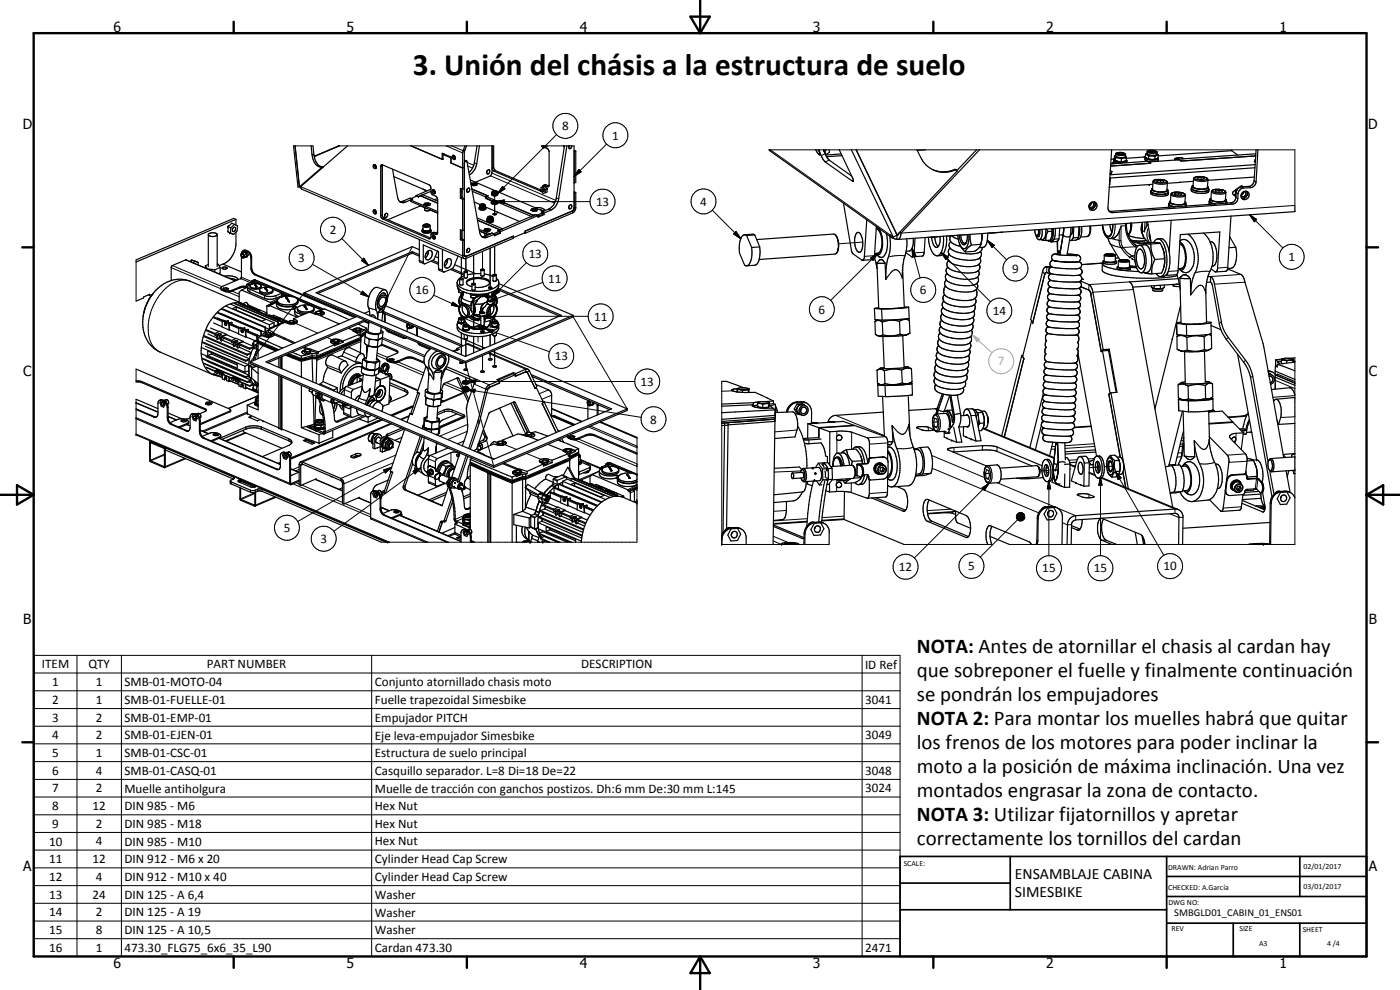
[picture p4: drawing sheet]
<svg xmlns="http://www.w3.org/2000/svg" width="420mm" height="297mm" viewBox="0 0 420 297" stroke-linecap="round" stroke-linejoin="round" font-family="sans-serif">
<defs><g id="words">
<text font-size="9.4" x="123.9" y="22.6">3. Unión del chásis a la estructura de suelo</text>
<g font-size="6.3">
<text x="275.2" y="195.8">NOTA: Antes de atornillar el chasis al cardan hay</text>
<text x="275.2" y="203">que sobreponer el fuelle y finalmente continuación</text>
<text x="275.2" y="210.2">se pondrán los empujadores</text>
<text x="275.2" y="217.4">NOTA 2: Para montar los muelles habrá que quitar</text>
<text x="275.2" y="224.6">los frenos de los motores para poder inclinar la</text>
<text x="275.2" y="231.8">moto a la posición de máxima inclinación. Una vez</text>
<text x="275.2" y="239">montados engrasar la zona de contacto.</text>
<text x="275.2" y="246.2">NOTA 3: Utilizar fijatornillos y apretar</text>
<text x="275.2" y="253.4">correctamente los tornillos del cardan</text>
</g>
<g font-size="4.7">
<text x="304.6" y="263.8">ENSAMBLAJE CABINA</text>
<text x="304.6" y="269.2">SIMESBIKE</text>
</g>
<g font-size="4.2">
<text x="34" y="9.6">6</text>
<text x="104" y="9.6">5</text>
<text x="174" y="9.6">4</text>
<text x="244" y="9.6">3</text>
<text x="314" y="9.6">2</text>
<text x="384" y="9.6">1</text>
<text x="6.8" y="38.7">D</text>
<text x="410.6" y="38.7">D</text>
<text x="7" y="112.9">C</text>
<text x="410.8" y="112.9">C</text>
<text x="7" y="187.1">B</text>
<text x="410.8" y="187.1">B</text>
<text x="7" y="261.4">A</text>
<text x="410.8" y="261.4">A</text>
<text x="34" y="290.4">6</text>
<text x="104" y="290.4">5</text>
<text x="174" y="290.4">4</text>
<text x="244" y="290.4">3</text>
<text x="314" y="290.4">2</text>
<text x="384" y="290.4">1</text>
</g>
<g font-size="3.9">
<text x="168.7" y="39">8</text>
<text x="183.7" y="41.9">1</text>
<text x="178.9" y="61.8">13</text>
<text x="210.1" y="61.7">4</text>
<text x="99" y="70.2">2</text>
<text x="158.7" y="77.4">13</text>
<text x="89.5" y="78.7">3</text>
<text x="303.7" y="81.9">9</text>
<text x="386.7" y="78.3">1</text>
<text x="124.7" y="88.3">16</text>
<text x="164.5" y="84.8">11</text>
<text x="276.1" y="88.3">6</text>
<text x="245.6" y="94.1">6</text>
<text x="297.9" y="94.5">14</text>
<text x="178.3" y="96.2">11</text>
<text x="166.5" y="108.1">13</text>
<text x="192.3" y="115.7">13</text>
<text x="195.1" y="127.1">8</text>
<text x="85.2" y="159.6">5</text>
<text x="96.2" y="162.9">3</text>
<text x="269.8" y="171.3">12</text>
<text x="290.6" y="171.1">5</text>
<text x="312.8" y="171.7">15</text>
<text x="328.3" y="171.7">15</text>
<text x="349.2" y="171.1">10</text>
<text x="12.6" y="200.5">ITEM</text>
<text x="26.5" y="200.6">QTY</text>
<text x="62" y="200.5">PART NUMBER</text>
<text x="174.4" y="200.6">DESCRIPTION</text>
<text x="259.6" y="200.7">ID Ref</text>
<text x="15.7" y="205.9">1</text>
<text x="28.8" y="205.9">1</text>
<text x="37.3" y="205.9">SMB-01-MOTO-04</text>
<text x="112.5" y="206">Conjunto atornillado chasis moto</text>
<text x="15.7" y="211.2">2</text>
<text x="28.8" y="211.2">1</text>
<text x="37.3" y="211.2">SMB-01-FUELLE-01</text>
<text x="112.5" y="211.2">Fuelle trapezoidal Simesbike</text>
<text x="259.6" y="211.2">3041</text>
<text x="15.7" y="216.5">3</text>
<text x="15.7" y="221.8">4</text>
<text x="28.8" y="216.5">2</text>
<text x="28.8" y="221.8">2</text>
<text x="37.3" y="216.5">SMB-01-EMP-01</text>
<text x="37.3" y="221.8">SMB-01-EJEN-01</text>
<text x="112.5" y="216.6">Empujador PITCH</text>
<text x="112.5" y="221.9">Eje leva-empujador Simesbike</text>
<text x="259.6" y="221.8">3049</text>
<text x="15.7" y="227.1">5</text>
<text x="28.8" y="227.1">1</text>
<text x="37.3" y="227.1">SMB-01-CSC-01</text>
<text x="112.5" y="227.2">Estructura de suelo principal</text>
<text x="15.7" y="232.5">6</text>
<text x="28.8" y="232.5">4</text>
<text x="37.3" y="232.5">SMB-01-CASQ-01</text>
<text x="112.5" y="232.5">Casquillo separador. L=8 Di=18 De=22</text>
<text x="259.6" y="232.5">3048</text>
<text x="15.7" y="237.7">7</text>
<text x="28.8" y="237.7">2</text>
<text x="37.3" y="237.8">Muelle antiholgura</text>
<text x="112.5" y="237.9">Muelle de tracción con ganchos postizos. Dh:6 mm De:30 mm L:145</text>
<text x="259.6" y="237.7">3024</text>
<text x="15.7" y="243.1">8</text>
<text x="27.8" y="243.1">12</text>
<text x="37.3" y="243.1">DIN 985 - M6</text>
<text x="112.5" y="243.1">Hex Nut</text>
<text x="15.7" y="248.4">9</text>
<text x="28.8" y="248.4">2</text>
<text x="37.3" y="248.4">DIN 985 - M18</text>
<text x="112.5" y="248.4">Hex Nut</text>
<text x="14.7" y="253.7">10</text>
<text x="28.8" y="253.7">4</text>
<text x="37.3" y="253.7">DIN 985 - M10</text>
<text x="112.5" y="253.7">Hex Nut</text>
<text x="14.7" y="259">11</text>
<text x="27.8" y="259">12</text>
<text x="37.3" y="259">DIN 912 - M6 x 20</text>
<text x="112.5" y="259.1">Cylinder Head Cap Screw</text>
<text x="14.7" y="264.3">12</text>
<text x="14.7" y="269.7">13</text>
<text x="27.8" y="269.7">24</text>
<text x="28.8" y="264.3">4</text>
<text x="37.3" y="264.3">DIN 912 - M10 x 40</text>
<text x="37.3" y="269.7">DIN 125 - A 6,4</text>
<text x="112.5" y="264.4">Cylinder Head Cap Screw</text>
<text x="112.5" y="269.7">Washer</text>
<text x="14.7" y="275">14</text>
<text x="28.8" y="275">2</text>
<text x="37.3" y="275">DIN 125 - A 19</text>
<text x="112.5" y="275">Washer</text>
<text x="14.7" y="280.3">15</text>
<text x="28.8" y="280.3">8</text>
<text x="37.3" y="280.3">DIN 125 - A 10,5</text>
<text x="112.5" y="280.3">Washer</text>
<text x="14.7" y="285.6">16</text>
<text x="28.8" y="285.6">1</text>
<text x="37.3" y="285.6">473.30_FLG75_6x6_35_L90</text>
<text x="112.5" y="285.7">Cardan 473.30</text>
<text x="259.6" y="285.6">2471</text>
</g>
<text font-size="3.9" fill="#f0f" x="299.5" y="109.6">7</text>
<text font-size="3.1" x="352.4" y="275">SMBGLD01_CABIN_01_ENS01</text>
<g font-size="2.4">
<text x="271.2" y="259.7">SCALE:</text>
<text x="350.6" y="261">DRAWN: Adrian Parro</text>
<text x="391.2" y="260.6">02/01/2017</text>
<text x="350.6" y="267.1">CHECKED: A.García</text>
<text x="391.2" y="266.7">03/01/2017</text>
<text x="350.6" y="271.4">DWG NO:</text>
<text x="351.6" y="279.3">REV</text>
<text x="372" y="279.4">SIZE</text>
<text x="391" y="279.6">SHEET</text>
<text x="377.9" y="283.8">A3</text>
<text x="398.3" y="283.8">4 /4</text>
</g>
</g></defs>
<g fill="none" stroke="#000" stroke-width=".3">
<path d="M88.1 43.8h5.8M90.2 56l48.6 20.8 .5-.3M94.2 46.3l-.6 .1M94.8 46.8l-.2 .1M96.7 50.4h-.3M101.5 43.8h46.7M101.9 43.8l-.5 .1M114.7 49.8l-.5 .2M133.9 43.8l4.9 2.1M135.6 43.8l3.4 1.4M139.3 49h.1M140.2 48.8l2 .8"/>
<path d="M140.4 49.8l1.4 .7M142.4 48.8l.7 .3M146.2 51.3h.1M147.2 52.7l19.2 8.3M147.6 51.9l19.2 8.2M148.2 50.2l-.5 .2M148.5 58.8v2.1M148.7 51.2l-.4 .2M150.8 55.9l.7 .7-2.1 1.4zM162.4 57.3h-.2M162.5 43.8h9.8M163.9 55.5l-.5 .2"/>
<path d="M164.7 55.8l-.5 .2M167 59.4l.7 .2M167 40.4l-17.6 17.6M173.7 50.8l.7 .8-2.1 1.4zM182.1 43.2l-9.8 9.8M230.8 45h157.8v18.5M231.2 45l35.8 25.4M247.2 45h.1M247.6 46.1l-1.1 .6M248.8 48l-1.1 .6M256.1 54.2l-.3 .2M286.5 50.8l.3 .2"/>
<path d="M346 54.5a4.5 4.5 0 0 0 4.3 .4v-.1M346.4 54.1l2-.3a1.82 1.82 0 0 1 1.7 .8 4 4 0 0 1-3.7-.2zM351.4 58.3a1.95 1.95 0 0 0 1.9 .8h1.7l.8-.5M351.7 58l1.1-.3h1a1.61 1.61 0 0 1 1.7 .7l-1.1 .4a2.7 2.7 0 0 1-2.7-.8zM358.2 53.6a3.9 3.9 0 0 0 3.6 .8l.7-.5M358.6 53.3l.7-.3h1.3a1.63 1.63 0 0 1 1.7 .7l-1.2 .4-1.2-.1a.99 .99 0 0 1-1.3-.7zM363.5 57.5a4.4 4.4 0 0 0 4.4 .3M363.9 57.1l1.1-.3 1.3 .1a.99 .99 0 0 1 1.3 .7l-.8 .3h-1.3a1.46 1.46 0 0 1-1.6-.7zM370.9 59.2l.6 .4M371 57.8l.5 .4M372.6 56l.6 .4M374.8 55.9l.5 .4"/>
<path d="M376.4 54.2l.6 .4M40.8 78v12.3M51.7 79.7l14.9 6.3M55.7 78l14.8 6.3M73.9 75.1l-.3 .1M74.4 75.3l-.3 .1M75.5 77.3l-.2 .1M93.8 79.3l16.9 9.8M102.6 71.5l8 8.1M109.2 77.5l1.4 2.1-2.1-1.4zM114.7 64.5l-.5 .2M115.3 65.5l-.5 .2"/>
<path d="M120.9 60.4l.8 .3M123.7 74l-8.5 17.5M125.8 78.1l1.2 .5M126.9 67.8a1.44 1.44 0 0 0 2.2 0M127.1 67.5l.5-.2a1 1 0 0 1 1.3 .4 1.29 1.29 0 0 1-1.8-.1zM129.2 71.4l-.5 .2M130.4 69.7l-.5 .2M131.2 70.1l-.5 .2M138.5 77.2v6.4M139.3 76.2h.1M139.3 76.8l.5 .2v4.5M142.1 76.6v8.6"/>
<path d="M144.8 75.4v5.5M145.6 70.9l.7 .3M147.1 74.4v12.1M148.5 61.3v3.2M148.5 73.9v8.6M148.8 60.5l2.5-.5v1zM148.8 60.5h28.3M158 78.8l-10.1 10.1M164.7 62.7l.7 .3M170.8 61.8h.1M171.8 63.2l.1 .7M172.8 62.3l-.5 .1"/>
<path d="M213.8 63.1l8.5 8.5M220.2 70.2l.7-.7 1.4 2.1zM220.9 69.5l1.4 2.1-2.1-1.4zM258.9 72.6l-7.2 .6M261.3 77.4l2.1-1.4-1.4 2.1zM262.5 76.7l-3.1 .2M263.4 76l-14.1 14.1M269.3 70.4h.3M271.6 76.8h-3l-2 .3M273.7 74.5l1.2 2.3-1 .2zM273.7 74.5l2.4 8.9M277.4 75.7l-3 .2"/>
<path d="M282.1 71l-4.4 .3M282.4 75.7l2.2 1.5-.7 .7zM282.4 75.7l14.9 14.9M290.3 70.4l-6.3 .5M296.3 72.1l2.1 1.5-.7 .7zM296.3 72.1l5.8 5.8M300.9 69.7l-4.5 .3M317.3 72.4l.1 3.1M317.4 72.3v3.2M319.1 70.3v.1M319.1 70.4l-1.1 6.1 1.1-6M319.1 70.5a1.51 1.51 0 0 0 2.1 .2"/>
<path d="M319.1 70.1v.3M319.2 70.1l-.1 .4M319.2 68.4l-.1 1.7M319.3 68.3l-.1 1.8M327.1 67.8v1.5a1.84 1.84 0 0 1-.9 1.7M330.8 79l-6.2 .4M331.4 76.6l1.8 .4 1.6-.3M331.6 76.4l1.5-.2 1.4 .3-1.8 .2zM332.6 71.5v.1M333.2 73.1l1 .6 2.2 .6M333.4 63.4l.6 .4M333.7 71.5l2.2 .6"/>
<path d="M334 67.3a3.9 3.9 0 0 1-1.2 3.8 2.19 2.19 0 0 1-1.7-2.2l-.2-1.4M334.7 67.3a5 5 0 0 1-1.1 4.1l-.4 .2M335.6 78.4l1.5 .3 1.9-.3M335.9 72.1l.1 1.2 .4 1M335.9 78.1v.1M335.9 72.1h.5M335.9 78.1l1.7-.2 1.2 .3M335.9 78.2l1.3 .3 1.5-.2M335.9 69.4v2.7M336.4 74.3l.2 .2M336.4 72.1l.5 1.9M336.6 74.5l1.1 1.5 1.5 1.3"/>
<path d="M336.9 74l-.5 .3M336.9 74l.1 .3M337 74.3l1.1 1.3 1.5 1.2M337 74.3l-.4 .2M337.8 67.1a7.9 7.9 0 0 0 2.9 6.9M338 67.7l-1.5 .1-.1 4.3M338 67.7h.1M338.1 67.6l-.1 .1M338.8 78.2l-.1 .1M339 79.7l2 .2M339 79.9l2.1 .3M339.2 77.3l1.4 .8"/>
<path d="M339.3 72l3 .4 1.8-.2M339.4 72.1l2 .6 3.4 .1M339.6 76.8l-.4 .5M339.6 76.8l1 .6M339.6 72.4l3.5 .8M340.3 73.2l1.1 .6M340.6 76.7l-1 .1M340.7 74l.4 .3M340.7 74l-3.7 .3M340.8 73.5l-.1 .5M342.8 69.1h.1M342.8 66.7v3.3l.4 1.1"/>
<path d="M343.1 73.2h.1M343.6 66.6l-.2 3-.6-.5M344 72.9h.1M344.1 66.6l-.1 1.5M344.7 68.3a4.2 4.2 0 0 0 .3 4.5M345 69.7l-.1 1.2 .5 1.4M369.3 60.9l.6 .4M388.6 61.6l-118.2 8.3M51.4 80.3l14.9 6.4M57.1 84.4a7.5 7.5 0 0 0-8.3 3 15.7 15.7 0 0 0-3.7 15 5.8 5.8 0 0 0 3 3.3M66.8 86.9v.3M67.3 87.1v.3"/>
<path d="M67.8 96.9l-.4 .2M68 86.6l.4 .2M68.5 87.6l3.3 1.4M69.6 87.1v.3M69.7 87.4l2.1 .9M72 86.1v.3M72.3 83.6l2.9 1.2M72.5 83.2l3 1.3M72.7 99.1l-.4 .1M75 86.8v.8M75.5 80.3l-.2 .1M76.1 84.5l-.2 .1"/>
<path d="M76.2 84h.4M76.6 84h.1M76.6 84l20.5 8.8M76.6 84l-.5 .2M76.7 85.3v.2M76.7 82.3l-.2 .2M77.1 86h.1M79.4 88.7v.8M79.8 86.4v.3M80.3 87.2h.1M80.7 91.7l-.1 .1M81.2 98.5l.1 .1"/>
<path d="M81.3 98.3l.3 .2M81.5 91.2l-1.2 .5M81.9 99.7v.6M82.8 88.7v.8M83 90.7l-2.1 1M83 90.4l-1.6 .8M83.1 90.2l-1.8 .8M83.5 89.6l-2.4 1.1M83.8 97.2l.2 .2M86.1 89.3v.5M86.8 90.4h.1M88.1 91.9v.8"/>
<path d="M88.5 91.9v.8M88.7 97l6.6 2.9M88.8 92.1v.1M88.9 96.1l-.1 .6M91.3 87.8l-16.2 20.8M91.6 91.8v.4M92.2 92.8h.1M94.1 94h.1M97 93.6l-.1 .3M108.4 98.7v.1M108.8 87.4l1.9 1.7-2.4-.8zM110.6 92.4l2.4 .7"/>
<path d="M111.2 94.8a.84 .84 0 0 1 .9-.3 .84 .84 0 0 1 .6 .7l.3 .3M115.6 94.4l-.2 .1M116.8 99.5l-.3 .1M125.3 98.6l-.3 .1M130.1 88.6l7.9 3.6M131.6 80.6l1.2 .5M135.9 90.7l2.1 1.5-2.5-.6zM137.6 95.7a1.22 1.22 0 0 0 1.7 .1M137.6 87.4a1.2 1.2 0 0 0 1.6 .2l-.5 1.6M138.2 91.7a2.09 2.09 0 0 1 2.3 2.8 1.06 1.06 0 0 1-1 .8 1.06 1.06 0 0 1-1-.7 2.36 2.36 0 0 1-.3-2.9zM138.4 90.4a5.7 5.7 0 0 0 3.2 1.3M138.5 87.9v2"/>
<path d="M138.5 94.7v2.7M138.5 99.9v6.6M138.5 91.3a1.94 1.94 0 0 1 2.2 1.6l.2 1.4-.3 .7-.4 .3M138.6 89.3h.1M138.6 89.3l.9 .7 2.1 .6M138.7 89.4l-.3 1.9M138.7 89.2h.1M138.7 89.2v.2M139 97.8a1.22 1.22 0 0 0 1.6 .1M139.1 97.6a.89 .89 0 0 1 1.4 .2l-.4 .2a.57 .57 0 0 1-.6 .1 .57 .57 0 0 1-.4-.5zM139.1 87.9a2.87 2.87 0 0 0-1 3.6M139.2 95.5v.1"/>
<path d="M139.3 95.5a.82 .82 0 0 1-.8 .5 .82 .82 0 0 1-.7-.5 1.04 1.04 0 0 1 1.4 .1M139.3 95.5h.1M139.3 95.3v.2M139.3 95.5a2.7 2.7 0 0 0 4.2 2.2M139.3 95.5l4.6 1.9M139.9 97.2l.2 .2M140.5 97.7h.1M140.6 98a5.7 5.7 0 0 0 3.2 .6M140.6 98.1a5.2 5.2 0 0 0 3.3 .6M140.6 97.8v.1M140.7 95.1a2.27 2.27 0 0 0 3.6 .3M141 95a2.36 2.36 0 0 0 2.6 .7"/>
<path d="M141.3 89v.1M141.3 89.1l.8 .3 .8-.3M141.3 94.8l.9 .7M141.5 94.7l1.2 .8 1.3-.1M141.6 90.6l-.3 .8v1.6M141.6 90.6l.2 .1M141.6 90.5v.1M141.6 90.5l.2 .1M141.8 90.6l-.2 .8v2.2l.5-.1M141.9 94.3l1.2 .6 1.2 .2M142.1 93.5l-.2 .8M142.1 98.3h.1"/>
<path d="M142.1 95.4h.1M142.1 89.4v9.6M142.1 93.4v.1M142.2 95.5l1 .2 .6-.1M142.3 89.4l-.7 1.1M142.4 94.4l1.9 .5M142.9 89.1l.1 .1M142.9 89v.1M143 89.2l-.7 .6-.5 .8M143.2 90l-1.4 .6M143.2 90a6.2 6.2 0 0 0-1.1 3.5M143.2 90h.1"/>
<path d="M143.3 90h.1M143.5 98h.1M143.5 97.7h.1M143.5 96h.1M143.5 95.5h.1M143.5 94.8h.1M143.6 95.8l.7 .4M143.7 95.7l-.1 .1M143.7 95.6v.1M143.7 88.3l-.8 .6M143.9 97.4l.2 .3M143.9 97.4l-.4 .3"/>
<path d="M144 93.7a1.11 1.11 0 0 0 1.6 .2M144.2 88.3l-1.2 .9M144.3 97.2l-.4 .2M144.3 97.6a3.5 3.5 0 0 1-3.7 .3M144.7 94.9l2.5-.5v1zM144.7 93.3l-.7 .3a.98 .98 0 0 0 1.5 .1M144.7 94.9h31.8M144.8 97.7v.9M144.8 99v.7M144.9 88.7h.1M144.9 93.5l.3 .1M144.9 88.7l-1.7 1.3"/>
<path d="M145 92.4l-.2 1M145.1 88.6l.9 .1M145.2 98.4l-.5 .2M145.2 88.2l-2.2 1M145.3 96.6h.1M145.3 94.8v1.2M145.3 96.6v.1M145.3 95.7h.3M145.4 96.6h-.1M145.5 98.6l2.5 .4-.3 .9zM145.5 98.6l19.4 6.9M145.6 95.7l-.2 .9"/>
<path d="M145.6 94.7v1M145.9 88.4l.2 .3M146.1 88.5h.1M146.4 88.3l-1.5 .4M146.5 90.4l2.2-1.2 .3 .9zM146.6 90.2l.1 .1M146.6 90.1v.1M146.7 97.6l-.9 .7M146.7 90.3l.3 .1M146.7 90.3h.1M146.8 97.5l-1 .8M146.8 95.4l-1.2 .3"/>
<path d="M146.9 90.4h.1M147 90.4h.2M147.1 96.1h.1M147.1 92.2v2.5M147.1 96.1v2.3M147.1 92.1a1.13 1.13 0 0 1 1.5-.5 1.13 1.13 0 0 1 .5 1.5 1.96 1.96 0 0 1-2.2 2 2.16 2.16 0 0 1 .2-3zM147.4 91.4a2.81 2.81 0 0 0-.9 3.8l.2 .1M147.6 96.8a1.18 1.18 0 0 0 1.7 0M147.6 89.4l.3 .6M147.6 90.1l-.4 .3M147.6 90.3l-.4 .1M147.8 96.6a.81 .81 0 0 1 1.3 .2 .85 .85 0 0 1-1.3-.2z"/>
<path d="M147.9 87.5l.3 .4M148.2 87.9h.1M148.2 87.9l-.6 .2M148.2 95.4h.1M148.2 95.4l-1.5 .9-1.3 .3M148.2 87.7v.2M148.2 87.9l.3 .9M148.2 87.8v.1M148.4 89.4l-1.9 1M148.4 88.4h.1M148.5 87.3v4l-.7-.1M148.5 94.9v1.4"/>
<path d="M148.5 90.7a1.81 1.81 0 0 1-2 .5l-.2-.2M148.5 88.7h.1M148.5 94.7l-.6 1.2M148.5 88.6a2.81 2.81 0 0 1 .3 2.9M148.5 88.7v.1M148.8 89.4l.2 .7-2.5 .3M149.3 86.9l.6 .6-2.1 1.4zM149.3 86.9l.6 .6-2 1.4zM162.9 84.8l-16.4 5.6M172 95.1l16.2 27.6M270.8 83.5a4 4 0 0 0-1.7-2.6 2.5 2.5 0 0 0-2.2 1.5l-1.1 1.5M312.9 81.4l.6 1"/>
<path d="M313.5 82.4h.1M315.5 80l-1.4 .1 .1 1.7M327.4 88.2h.1M339 84.6l-12.2 .8v1.6M340.1 86.9l-12.1 .8-.6 .5M353.6 81.2l-3 .2M361.9 88.1a2.26 2.26 0 0 0-1.9-2.5l-1 .8-1.6 2.1M363.1 81.4h-2.1l-2.3 .4M366.6 96.6l-.7 .5M368.5 80.2l-3.1 .2M372.4 82.3l-9.1 .7M373.6 84.7l-9.1 .6"/>
<path d="M40.8 110.7v3.9M40.8 119.8v10.7M42.5 114.5v.3M65.6 100.2v.4M65.6 111.4v.4M67.8 113.2l-.4 .2M70.6 102.3v.4M70.6 113.5v.5M72.7 115.3l-.4 .2M74.7 113.1l.8 .3M74.7 109.9l1.1 .5M74.9 109.7l1.2 .5"/>
<path d="M75.7 109.4l1.2 .5M75.9 116.5h.1M75.9 103.4h.1M75.9 103h.1M75.9 103.4l.3 .7M75.9 116.5l.1 .3M75.9 116.5l1.6 .7M75.9 103.4l1.6 .7M76 116.8l.4 .4M76 103l-.1 .4M76 116.8l1.5 .7M76 103l1.5 .7"/>
<path d="M76.1 115.2h.1M76.1 104.3h.1M76.1 104.1h.1M76.1 115.3l.1 .1M76.1 104.3l.1 .2M76.1 115.6h.1M76.2 104.1h-.1M76.2 104.1h.1M76.2 115.5h.1M76.2 115.5l-.3 1M76.2 115.2v.4M76.2 104.1v.4"/>
<path d="M76.2 115.2l.9 .4M76.2 115.5l1 .5M76.2 104.5l.9 .4M76.2 104.1l1 .5M76.3 102.4h.1M76.3 114.2l.9 1.5M76.4 117.2h.1M76.4 102.4l-.4 .6M76.4 117.2l1.1 .5M76.4 102.4l1.1 .4M76.4 102.3v.1M76.5 102.2l-.1 .1"/>
<path d="M76.6 102.2h.1M76.7 102.2l.8 .2M76.7 102.2h-.2M76.7 102.2l.8 .3M77.2 114.9l.3 .4M77.2 104.7l-1.2 3.5M77.3 102.3h.2M77.3 115.6l.2 .1M77.3 104.8l.2 .1M77.5 118.8l-8.9 3.8M77.5 102.2h-.2M77.5 105.3l-1 2.7"/>
<path d="M93.4 104.8l-.1 .4M95.7 119.5h.1M96.1 115.2l4.2 1.9M97.9 109.5l4.1 1.5M98.1 101.2l1.6 .7M101.9 101.9v.4M103.2 105.7l3.9 1.7M103.4 116.9l2.1 .9M104 116l2.1 .8M106.1 114l-.6 1.4M106.1 114l-.3 .6M106.3 113.7l-.2 .3"/>
<path d="M107 113.1l-.7 .6M107.3 112.9l.6-.1a2.88 2.88 0 0 0-2.5 2.6M107.3 112.9l-1 .8M107.8 119.4l1.4 .6 .9 .1M107.8 112.9h-.5M108 113.5v.7M108.2 112.7a1.96 1.96 0 0 0-2.8 1.3l-.4 1.6M108.3 102.5l-13.2 5.6M108.7 116l.1 .5a.94 .94 0 0 0 .5 1.1 .94 .94 0 0 0 1.2-.3l.6-.7M110 104.6l.3 .1M110 105.3l.2 .1M113.1 106.6l3 1.3"/>
<path d="M113.2 105.9l3.1 1.3M114.5 103.5h.1M114.5 109.9l.3 .2M114.7 111.3l.5 .1 .3 .7M114.7 101.7l12.7 5.4M114.8 101.2l12.7 5.5M116.5 108.1v.3M116.7 112.1a.91 .91 0 0 1 .8 .5 .91 .91 0 0 1-.1 1M116.8 118.7a1.01 1.01 0 0 1 .2 1.6M117 108.3v.3M117.4 113.6l8 3.4M117.4 113.6l-.1 .1"/>
<path d="M117.7 107.9l.5 .2M118.2 108.8l8.7 3.8M118.9 105.1v.3M119.4 108.3v.3M119.5 108.6l7.7 3.3M121.3 101.4l-.3 .1M121.4 116.8v.6M121.7 107.3v.3M124.1 107.3v.3M126.4 103.6l-.2 .1M127.9 110l1.4 .9M128.7 112.6l.3-.4 1.1 1.7"/>
<path d="M132.4 120l.7 .3M132.5 112.9l-.1 .7M133.2 115.2l5.9 2.5M134 114.8l4.7 2M137.2 113.4l.5 .2M139.2 117.9l-6.9 3M139.6 108.9l8.6 30.9M139.8 101.8v5M139.8 108.8v1.7M139.8 113.2v1.7M139.8 115.3v1.3M140 116.9l2.6-.1-.2 1z"/>
<path d="M140 116.9l52.4 8.3M140.1 103.3l4.1 1.7M140.2 114.5l2.5-.5v.9zM140.2 114.5h50.3M142.1 100.9v5M142.3 115.2l3.5 1.6M143.3 114l3.5 1.5v.7M143.5 101v1.6M144.8 100.9v3.8M144.8 106.7v4.4M146.3 116.9h.1M146.5 106l11.3 4.8v.8"/>
<path d="M146.8 116.2h.1M147.1 100.5v3.3M147.1 105.7v1.7M148.5 100.8v2.4M148.5 105.2v4.3M158.3 111.8h.1M158.8 111.2l-.5 .6M164.6 117l-2.8 1.2M165.6 118.6l-3 1.2M216.6 114.4v49M220 117.3l-3.4 .1M221.3 116.6v.8"/>
<path d="M283.1 118.2l-1.6 4.7M283.2 118.3l-1.6 4.7M285.3 118.6l1 5.8M285.4 118.6l1 5.8M368.6 101.3l-.6 .5M373.8 108.1l-.6 .5M376 112.8l-.7 .5M382.7 114.1l5.9 2.5M388.6 114.9h.1M388.6 107.4v56h-85.6M388.6 118.7l-6.6 .5M40.8 130.5h.1"/>
<path d="M40.8 120.8h.1M40.8 130.2l76.1 32.5M40.8 120.9l6.6 2.8M40.8 125.3l46.1 19.7 .3-.1M45.3 132.9l-.2 .1M45.5 132.5h-.3M46.4 125.1h-.2M48.8 120.1h-.3M49.3 120.3l-.2 .1M49.3 136.3l-4.2 1.8M49.3 136.5l-4.1 1.8M49.3 140h-.1"/>
<path d="M49.5 134.2h-.3M49.7 134.8l-.1 .1M50.4 125l2.5 1M50.4 122.3h-.2M50.4 125.3h-.2M51.6 127.3l-.2 .1M53.8 128.1v.1M55.4 137.5l-5.8 2.5M56.1 127.1l-.1 .3 1.1 .4M56.1 129.2l-.2 .1M58.5 124.2h-.3M58.9 124.4l-.2 .1"/>
<path d="M60.1 129.2l2.4 1M60.1 126.4l-.3 .1M60.1 129.4l-.3 .1M61.3 131.4l-.3 .1M61.4 122.6v.3M63.4 132.2v.1M65.7 131.2v.3l18.4 7.9M68.9 123.4v.2M73.6 129.8l-6 2.4M73.8 128.1v.7M74.2 123.6l-13.4 5.7M77 121.6v.1"/>
<path d="M78.5 128.1v.7M84.1 139.1l-.2 .1M85.5 135.8h-.2M86 135.9l-.2 .1M86.6 131.6v.6M87.2 138h-.3M91 139.4l-.8 .3-.4-.3M93.1 127.6l-1 .5M93.2 128.1v.4M94.6 129.2h.1M97.2 129.6l-.3 .1v.5M101.2 126.4l.3 .1"/>
<path d="M101.5 120.4v.2M101.8 120.4v.2M102.9 120.9a.5 .5 0 0 0 .2 .8 .5 .5 0 0 0 .7-.4M103.1 123.8l2.1 .9M103.9 121.3l-.2 .5M105.3 122h-.1M105.6 136.7v.5M106.8 136.2v.6M109 124.7l-11.4 4.8-.3-.1M112 130a1.46 1.46 0 0 0-1.2 .9 1.46 1.46 0 0 0 .2 1.6M114.8 126l-27.6 11.8M116.4 130.2v.6"/>
<path d="M117.6 127.2l-26.8 11.4v.6M118 138.9l-14.8 6.3-.4-.2M118.8 136.5l-16.5 7.1v.6M122.7 125l-2.2 .9M124 122.1l-6.3 2.7M125.9 136.7l.5 .6 .8 .4M126.8 135.1l-.6 .3M127.1 134.1l.1 1 .2 .2 1.2-.9M127.2 133h-.2M128.6 137.7l2.1 .9M129.1 136.7l2.2 .9M129.1 139.8l-.1 .1"/>
<path d="M130.9 134v.4M131.5 133.1l-.5 .2M133.3 123v.6M135.3 135.8v3.3M135.7 123v.6M137.7 135.8v.7M139 124.4v.6l-7.1 3M140.2 129.4l-5.8 2.5M140.3 127.3l-8.3 3.6M143.3 126.8l.5 .1M143.5 126.2l.5 .2M143.8 133a.95 .95 0 0 1 .9 .5 .95 .95 0 0 1-.2 1"/>
<path d="M144.9 132.1l.7 .3M145 136.3v.1M145.4 130.8l.7 .3M151.4 133.4l3.6 1.4M151.6 132.5v.4M154.2 120.6l.5 .2M154.3 121.3v.1M155.1 123h.1M158 136.1l4.4 1.7M160.1 130.1v.1M164.6 137.8v.6M165.3 124.8l6.7 2.8"/>
<path d="M166.7 124.9l-.1 .1M167.4 129.1l.6 .2M170 130.9l.3 .1M170.8 131.2v.4M171 138.2l-13.2 5.6M171.2 131.4v.3M171.6 134.8v.3M171.9 131l.5 .2M172.4 132l18.8 8M173.6 131.4v.3M173.6 131.7l17.6 7.5M173.6 136.4l.4 .3-.4 .4"/>
<path d="M174.1 137.8l6.3 2.7M174.1 136.9l-.5 .4M175.9 130.4v.3M176.6 128.1l14.6 6.2M176.8 139.2l-.5 .2M177.2 127.8l14 6.1M178.3 130.4v.3M179.5 121.7l-.3 .1M180.7 126.7l-.3 .1M182.6 138.8l.4 .1M182.6 139.3l-.3 .1M183 138.9h.1"/>
<path d="M183 138.9l8.2 3.4M183 138.9l-.5 .1M191.2 131.2v31.5h-76.7M227.4 120.6v1M233.2 123.2l-.5 .1M239.1 120.6l.2 .1M239.2 129l-6.7 .6M240.3 120.5l.3 .1M242.8 132v1.1M244.4 126.9l-1.1 .2M249.6 126.5l-1.1 .2M250.8 124.6l14.6 6.1"/>
<path d="M251.2 129.4v1.5M251.2 131.8v4.3M255.6 129.7v5.1M257.2 139.4v3.3M257.7 139.3v.1M258.5 139.7h-.3M260 139.1h.1M260.6 138l.2 .1M260.6 138.4h.2M261.2 137.4h.2M264.9 137.1l.1 .1M265.2 139.5a1.42 1.42 0 0 0-1.7 .9 1.42 1.42 0 0 0 .7 1.8"/>
<path d="M265.8 131l-5.5 .4M266.4 132.9l-5.5 .4M272.7 127.3a3.9 3.9 0 0 1-1.7 3 2.91 2.91 0 0 1-2.5-1.7l-.8-.9M274.1 134.2a13.1 13.1 0 0 1-5 .3M274.1 134.4l.8 .3M278.6 128.2v1M279.6 136.7l15.9 6.6M280 128.8v.2M280.4 124.8a.72 .72 0 0 1 .8-.1 .72 .72 0 0 1 .3 .8 5 5 0 0 1-.1 3.5 .66 .66 0 0 1-.8 .2 .66 .66 0 0 1-.4-.7 4.1 4.1 0 0 1 .2-3.7zM280.6 122.6l.6 .3M281 124.2a2.38 2.38 0 0 1 1.2 2.4v1.2a1.85 1.85 0 0 1-.9 1.7M281.3 122.4l.2 .5"/>
<path d="M281.5 122.9l-.2 1.3M281.6 123a1.63 1.63 0 0 0 1.9 .2M281.6 123l-.2 1.2M284.9 128.5l-.3 .2M284.9 128.7l-.5 .1M286.1 125.1h-.5M286.3 134.3v1.3M286.3 124.4l-.3 .1M286.3 124.4a4.1 4.1 0 0 1-1 3.8M286.4 124.4a4.2 4.2 0 0 1-1.2 4.1M288.3 124.1l-1.9 .3M292.9 124.6l-1.5 .1"/>
<path d="M294.8 133.7v1.3M294.9 128.6l21.5 9M296.4 139.7a2.25 2.25 0 0 1 1.3 2.4l-.2 2.1-.7 .8M299.2 134.1v1.3M316.2 138.8l.1 .1M316.3 138.9l.9 .4M316.3 138.9l-.2 1.4M316.3 138.9l-.1 2.7a2.85 2.85 0 0 0 .5 2.4 5.3 5.3 0 0 0 .9-3.7l-.2-7.5 .3 6.1a12.4 12.4 0 0 1-.6 4.9l-.2 .3a1.11 1.11 0 0 1-.7-1.5l-.1-1.3M316.6 134.7l-1.1 .1M316.8 133.9l-1.2 .1M316.9 133.1l-.6 5.8M319.7 138.7l-1.3-.1-.8 .4"/>
<path d="M321.1 139.6l1.6 .6M323.3 137.9l-2.6 .2M326.8 138.4l.7 1M328.4 133.1l-8.8 .6M328.5 137.6l-2 .1M328.5 133.9l-8.9 .6M333.8 139.9l-2.4 .1M352.7 139.4h-1.9M354.5 137l-1.3 .2M354.7 135.8l-1.2 .1M355.2 132.2h-.7M355.2 131.4h-.5"/>
<path d="M362.9 131.8a3.4 3.4 0 0 1-1.5 3l-1.1-.4-1.9-2.2M364.5 138.7l-2.1 .5-2.4-.1M370.7 132.2v.8M371 130l-.1 1.4M372.7 124.8l.3 .2M373.3 129.2v1.1M373.8 136.2l-5.5 .4M374.3 138.4l-5.5 .3M375.6 129.8h.1M375.6 129.5l-.2 .2M388.6 125.1l-4.3 .2M69.4 144.6v.6"/>
<path d="M70.1 143.1v.6M71.8 144v.6M72.4 144.4l-.2 .1M72.6 144l-.3 .1M75.2 147.1v.6M76.5 151.5l-.1 .1M76.5 148.1l-4.2 1.8M76.5 147.8l-4.3 1.8M76.6 145.7l-.2 .1M76.6 147.1v.6M77.2 146.8v.6M78.6 146.8v.6"/>
<path d="M82.5 149.1l-5.8 2.5M83.2 140.8h-.2M87.2 140.7l2.4 1M87.2 145l.2 .1v.3M87.9 145.2l23.3 9.9M88.8 144.8l1 .4M89.8 140.8l-1 .5M89.8 140.1l-1.9 .8M90.6 145.5l12.2 5.2M94.6 143.8l8.2 3.5M103.5 151.1l7.7 3.3M107.5 149.4l3.7 1.6"/>
<path d="M111.2 155.3l17.2 7.4M112.7 147.3l-.3 .1M113.1 147.5l-.2 .1M114.3 152.3l2.4 1M114.3 149.5l-.2 .1M114.3 152.5l-.2 .2M114.3 152.1l2.6 1.1M115.1 141l2.4-.8-1.9 1.7zM115.5 154.6h-.2M117.5 140.2l-28.1 16.3M117.6 155.3v.1M119.5 153.8h-.8"/>
<path d="M119.9 154.6l18.4 7.9M120 154.3v.3M120.4 154.3l-.3 .3M120.6 154.4l-.3 .4M120.6 154.8l11.2 4.7M121.1 145.7l.5 .1M121.4 147l.6 .1M124 141.4l2.3-1.1-1.7 1.9zM124.5 140.9l.6 .3M126.3 140.3l-26.2 19.1M128.3 141.4a.67 .67 0 0 1 .7 .3 .67 .67 0 0 1 0 .8 .67 .67 0 0 1-.7-.3 .67 .67 0 0 1 0-.8zM128.4 141.2a.76 .76 0 0 1 .7 .5 .76 .76 0 0 1-.1 .8"/>
<path d="M128.6 144.4l2.1 .9M130.6 140.4l-.1 .1M130.8 140.8h-.1M130.8 141h-.1M131 141.4h-.1M131 142.3h.1M131.9 141.8v.1M131.9 159.2h.1M132 142v.9M132.2 156.7l.5 .1M133.3 156.1l.5 .2M134.5 145.7l.3 .1"/>
<path d="M136.5 159.8l-2.1 .9M138.9 155.6l-1.9 .8v.4M139.1 157.6h.1M139.2 154.7l-2.6 1.1-.3-.1M139.8 158.9l-.3 .1M140.2 152.7l.3 .1M140.2 159l-.2 .2M140.2 143.5l.9 .3M140.7 158v.2M141.1 153.9l-.8 .3M156.5 140.9v.7M159.3 154.9l1.1 .5"/>
<path d="M159.3 158.1l1.1 .5M159.4 154.7l1.2 .5M160.3 154.3l1.1 .5M160.5 154.1l1.1 .5M160.8 153.5l.9 .4M161.1 158.5l.5 .2M161.2 158.4l.4 .1M161.4 149.3l2.1 .9M161.4 148.9l2.1 .9M161.4 158.3l.1 .1M161.8 150.6l.9 .4-.9 2.7-.9-.4M161.8 148.2l2.1 .9"/>
<path d="M161.8 150.3l1 .4M162.1 148l2.1 .9M162.8 150.8l.8 .4M162.8 150.5l1 .4M163 148.2l1 .4M163.3 148.1l.9 .4M163.5 150.2l.3 .7M163.5 149.8v.4M163.5 149.8l.2 .1M163.7 149.9v.2M163.7 150.1l.3 .6M163.7 150.1l-.2 .1"/>
<path d="M163.8 150.9h.1M163.8 150.9v.2M163.9 150.9h.1M163.9 150.8l.2 .2M163.9 150.8v.1M163.9 148.6l1 .5M163.9 149.1l.3 .1M163.9 149.1l-.4 .7M164 150.7h.1M164 150.7l-.1 .1M164 150.7l.2 .2M164 149.1l.1 .1"/>
<path d="M164.2 150.3l-.2 .4M164.2 149.2l-.5 .7M164.2 148.9l.1 .2M164.2 148.9l.7 .2M164.2 148.5l.9 .4M164.2 148.9l-.3 .2M164.3 149.1l.5 .1M164.3 149.1l-.1 .1M164.8 149.2l.2 .2M164.8 149.2l-.2 .4M164.9 149.1h.1M164.9 149.1l.2 .2"/>
<path d="M164.9 149.1l-.1 .1M165.1 149l-.2 .1M165.1 147.3l-.9 1.2M165.5 145.8l.9 .3M165.7 145.6l.9 .4M165.9 145.3l1.1 .4M166 143.8l1.2 .5M166 144.8l1.2 .5M166.1 143.6l1.2 .5M167.2 152.9v.5M168.6 142.6l1.2 .4M169.4 149.7l-.4 .2"/>
<path d="M172.2 155v.5M172.4 143.7l.3 .1M173.6 141.5l.3 .1v.8M174.3 151.8l-.4 .1M176.9 140.3v.8M179.9 141.4l-6.2 2.5M183 140.2v.4M183.7 141.2h.1M184.9 142.6v.8M185.4 142.6v.8M188.4 142.4v.4M189.1 143.4v.1"/>
<path d="M190.3 146.9l-1.3 .6M190.4 147.4l-1.2 .5M190.9 144.7v.8M191.2 142.3h.1M191.2 146.4h.1M191.2 145.6l-2.8 1.3M191.2 146l-2.7 1.2M191.2 146.2l-2.5 1.2M191.2 146.5l-.7 .3M219.5 158.4l.2 .1M220.7 158.3l.2 .1M236 153.2l-3.8 .2"/>
<path d="M240.4 141.3l-8 .3M242.3 155.6l-10.2 .7M242.3 144.5h-.4M244.4 156.7l.3 .1M245.6 156.6l.3 .1M248.2 143.8h.3M251.1 143.9v1.1M251.1 146v1.5M253.3 154.9l-6.6 .4M255.5 144.9v2.9M260.6 143.3l.1 .1M260.6 143h.2"/>
<path d="M266.3 147.7l-5.4 .4M271 153.3h.5M279.6 156.3l-1.3 .1M279.8 140.5l31.9 13.4M283.7 153.7v.1M285.4 152.8l-7.1 .4M286 153.5v.6M295.9 140.2l.4-.2a3.8 3.8 0 0 1 .3 4.7 1.35 1.35 0 0 1-1.1-1.7v-1.8zM299.2 144.8l17.4 7.3M311.3 155.6l.3 .1M314.4 141.1h.3l-2.6 .2M314.4 152.1l.3 .1"/>
<path d="M315.6 152l.3 .1M317.4 152.4l5.4 2.3v1.3M317.5 141l-1.5 .1M318.8 156.8l1.6 .7 1.2-.1M321.1 140.7h.3M323.9 159h-.6M326.8 148.3v1.1M326.8 142l1.9 .7M328.2 148.9v.3M329.8 140.1l-2.9 .2M330.1 140.1l-2.2 .2M330.4 143.4l22.2 9.3v1.4"/>
<path d="M351.1 154.2l2.7 1.1 1.2-.1M367.7 147.1l.2 .1M368.1 144.1l.1 .1M369.9 142.5l.1 .1M370.8 146a1.13 1.13 0 0 1 1.9-.3 1.13 1.13 0 0 1-.7 1.9 1 1 0 0 1-1.2-.3 1 1 0 0 1 0-1.3zM372.6 152.1l-5.5 .3M372.7 145.5a1.45 1.45 0 0 0-1.9 .1 1.45 1.45 0 0 0-.1 1.8M373.5 142.2l.1 .2M374.5 143.6l.2 .2M377 146.7h-.6M377.1 143.6l-.4 3.1M377.5 143.8l-.4 3"/>
<path d="M378.7 144.7h-.3M378.9 153.6h.3M381.2 150.9l.3 .1M384.3 147.4l.3 .2M385.5 147.4l.3 .1M388.6 141.1h.1M116.4 162.7h.1M141.4 161.1l-.2 .1M159.1 162.7h.1M161.4 162.4l.6 .3M161.8 160.7l.6 .3M161.8 161l.7 .3"/>
<path d="M216.6 163.4h.1M216.6 163.4h32.2M216.6 161.9h.1M232.1 160.9l4.4 1.9M232.1 162.3l2.4 1.1M234.5 163.4h.1M241.2 161.5h-.5M241.3 160.2l.3 .1M271.3 163.4h26.4M290.4 161.2h-.5M311.2 162.1l.3 .1M331.9 162.1h-1.2"/>
<path d="M10.2 196.6h259.9v90.4h-259.9zM23.1 196.6v90.4M36.4 196.6v90.4M111.5 196.6v90.4M258.7 196.6v90.4M10.2 201.9h259.9M10.2 207.3h259.9M10.2 212.6h259.9M10.2 217.9h259.9M10.2 223.2h259.9M10.2 228.5h259.9M10.2 233.8h259.9"/>
<path d="M10.2 239.1h259.9M10.2 244.5h259.9M10.2 249.8h259.9M10.2 255.1h259.9M10.2 260.4h259.9M10.2 265.7h259.9M10.2 271h259.9M10.2 276.4h259.9M10.2 281.6h259.9"/>
<circle cx="169.7" cy="37.7" r="3.8"/>
<circle cx="184.7" cy="40.6" r="3.7"/>
<circle cx="90.5" cy="77.4" r="3.8"/>
<circle cx="99.9" cy="68.9" r="3.7"/>
<circle cx="160.6" cy="76.1" r="3.8"/>
<circle cx="180.8" cy="60.5" r="3.8"/>
<circle cx="211.1" cy="60.4" r="3.7"/>
<circle cx="126.7" cy="87" r="3.7"/>
<circle cx="166.5" cy="83.5" r="3.7"/>
<circle cx="180.3" cy="94.9" r="3.7"/>
<circle cx="246.7" cy="92.8" r="3.8"/>
<circle cx="277.1" cy="87" r="3.8"/>
<circle cx="299.9" cy="93.2" r="3.8"/>
<circle cx="304.7" cy="80.6" r="3.8"/>
<circle cx="168.4" cy="106.8" r="3.8"/>
<circle cx="194.2" cy="114.4" r="3.8"/>
<circle cx="196.1" cy="125.8" r="3.7"/>
<circle cx="86.1" cy="158.4" r="3.8"/>
<circle cx="264.8" cy="140.9" r="1.2"/>
<circle cx="97.2" cy="161.6" r="3.7"/>
</g>
<g fill="none" stroke="#000" stroke-width=".35">
<path d="M88.1 43.8l1.3 12.3 .5-.1M88.5 43.8l1.4 12.2M89.9 56h.1M90.2 56l.5 .8 48.6 20.8M90.2 56h-.3M93.4 43.8a11.1 11.1 0 0 0 .7 4.4 2.78 2.78 0 0 0 2.3 2v.2l-6.5 5.6M93.9 43.8l.3 2.5a4 4 0 0 0 2.4 3.7l.4 .2M96.8 50l-.5 .1M101.5 43.8l-7.1 3M101.9 43.8l-7.3 3.1-.3-.2M104.3 43.8l-14.1 12.2M112.1 49.4h.5l.3 .9a.61 .61 0 0 1-.8 0 .61 .61 0 0 1 0-.9z"/>
<path d="M112.5 49.4v.5l.4 .5M112.7 49.5l.2 .7M114.4 49.5h.4l13.9 5.9 .6 .8a2.19 2.19 0 0 0 .4 2.2l1.2 .5 .4 1v9.9v.3l-.4 .3-1-.5-.4 .1-.4 1.6h-.4l-13.9-5.9-.6-.8v-15.1zM114.8 49.4l-.1 15.3 .3 .6 14.2 6.1M117.8 50.8l1.5 8.5a1.64 1.64 0 0 0 2.4 1.4l2.1-1M118.2 53l9.4 4.1M123.3 43.8l9.7 4.1v-1.5M123.4 59.6l.5 .2-.6 .2M123.4 59.6h.1M123.8 59.7l-.7-.3-2.4 1.1h-.7M123.8 59.7v.1M124.9 58.7v.2"/>
<path d="M126.2 58.7l5.1 2.3M126.2 58.7v.1M126.2 58.7l.7-.3 4.4 1.9M126.2 58.8l-.6 .2-.4-.2-1.8 .8M127 56.8l1.1 .5M129.3 56.8l-4.4 1.9M129.3 57.4l-3.7 1.6-.7-.3M129.8 57l.1-.1a.69 .69 0 0 1 .7 .5 .69 .69 0 0 1-.3 .8l-.6-.5zM130.2 56.9v.7l.4 .3M130.3 57.1l.3 .6M131.3 59.6l-.9 .3M133 47.7l-.3 .1v-1.8l2.7 1.1v1.8"/>
<path d="M133 46.4l2.3 1M133.2 46.1v.2M133.3 46.2l-.3 .2M135.3 48.9l3.5 1.5 .5-.2M135.3 47.4h.1M135.3 48.9h.1M136.2 46.7v.4l.4 .5M136.4 46.8l.3 .6M136.4 46.8l-.2-.2a.57 .57 0 0 0-.4 .8 .57 .57 0 0 0 .8 .3M136.4 46.8l.2 .9M138.2 59.5l.6 .3M138.6 56.7v2.6"/>
<path d="M138.6 59.3l-.4 .2M138.6 59.3l.7 .3-.5 .2M138.8 59.8v9.4M138.8 56.8l-.6-.3v3M139 45.2l-.2 11.6M139.3 56.6l-.5 .2M139.3 49a.47 .47 0 0 1 .2-.6 .47 .47 0 0 1 .7 .2l3.8 21.2 .7 1.2M139.3 48l.7 .3M139.5 45l-.2 .5v31.2M139.5 45l-.5 .2M139.6 43.8l-.6 1.4M140 43.8l-.5 1.2"/>
<path d="M140.2 56.7l.5-.3a.66 .66 0 0 1 .2 .9 .66 .66 0 0 1-.8 .3zM140.3 56.6l-.3 .5M141.2 54l7.5 3.3M141.4 55.2l.2-.3 1-.1 .7 .3-.2 .4M141.8 57.4l3.9 1.7M141.8 55.2l.3-.2 .6 .1a.53 .53 0 0 1-.9 .1zM142.1 55.7l-.7-.3 .7 .3M142.1 55.7h.1M142.8 55.2h.1M143.1 55.5l-1 .2M143.2 43.8l-.8 5a4.8 4.8 0 0 1-1.7 3M143.9 43.8l-.8 5.3a4.6 4.6 0 0 1-2.2 3.4"/>
<path d="M145.7 59.1v.4M145.7 59.5l2 .9M146 59.4l-.3 .1M146 59l3.5 1.5 .5-.2M146 59v.4M146 59.4l1.9 .9M146.3 51.1l-.2 .6M146.3 51.1l.6-.1 .1 .6a.53 .53 0 0 1-.8 .6 .53 .53 0 0 1 0-1zM146.4 58.8h.1M146.4 58.8l-.7 .3M146.4 58.8l-4.8-2.1 4.9 2.1M146.5 58.8l-.5 .2"/>
<path d="M147.5 57.9l.1 .6 .6 .2M147.5 57.9l.4 .4M147.6 43.8l-.1 8.5-.5 .6-4.3 1.8M147.7 43.8v6.8l.3 .6 14.5 6.2M147.7 57.7l-.2 .2M147.9 58.3v.3l.5 .2M147.9 58.3h.9M147.9 57.5l.4-.2 .6 .2M147.9 57.5v.1M147.9 57.6l.1 .1M148 57.6l.4-.2 .5 .2M148 57.6l.2 .1"/>
<path d="M148.2 43.8v6.4l.5 1 13.7 5.8M148.3 58.8h.2M148.8 57.3h-.9l-.2 .6a1.14 1.14 0 0 0 1.5 0l-.1-.5M148.8 57.3l.3 .1M148.8 58.7l-.3 .1M148.8 58.3v.4M148.9 57.6l-.2 .1M148.9 57.7h-.8M148.9 57.6v.1M148.9 57.5v.1M148.9 58.7l-.4 .1M148.9 58.7h-.1"/>
<path d="M149.1 57.4l14 6M149.2 57.6l-.5 .2-1-.2M149.2 57.7l.2 .3M149.4 58l-.6 .3M149.4 58v.4l-.5 .3M162.4 56.3v1l.6 .7 .6-.2M162.5 43.8l.5 .6 1.2-.3v-.3M162.8 56.8l.5 .1v.4a.39 .39 0 0 1-.5-.1 .39 .39 0 0 1 0-.4zM162.9 43.8h.4M163 56.1l.6 .8M163 56.1l-.6 .2M163.1 55.6l.6-.2 1 .4"/>
<path d="M163.1 56l-.7 .3M163.5 55.9l-.5 .1M163.5 55.9l.7 .7M163.5 55.9l-.5 .2M163.6 44.3l.8 .3 .4 .7-.1 10.5M163.6 43.8v.4M163.6 56.9v.9M164.2 56.6v1l-.6 .2M164.2 56.6l-.6 .3M164.7 55.8h.1M164.7 55.8l-.3 .2-1.3-.4-.3 .5M169.1 43.9l.3 .1"/>
<path d="M169.1 43.9l.2 .3M169.2 43.8l-.1 .1M169.4 43.8l-2.4 15.6a4.4 4.4 0 0 1-2.3 3.3l-2.2 .9 .8 .3M170.1 43.8l-2.4 15.8a4.5 4.5 0 0 1-2.3 3.4l-2.1 .9M170.8 43.8l-.1 .4M170.8 43.8l-.1 .3M171.6 43.8l-.4 .8h-.4l-.1-.4M172.3 54.9h.1M172.3 57.9v.1M172.3 57.5l.5 .2M172.3 45.5h.1M172.3 45.1l.5 .2"/>
<path d="M172.3 43.8l-.1 18.8M172.3 45.5v9.4M172.3 58v4.6M172.8 45.3v9.4l-.5 .2M172.8 57.7v4.8l-.6 1.1-14.6 6.4M172.8 57.7l-.5 .3M172.8 45.3l-.5 .2M230.8 45l37 26.4M244.8 45l1.1 1.5 .2-.3-.5-1.2M245.8 45a6.9 6.9 0 0 0 1.9 3.6l8.4 5.8-.1-.8-4.1-8.6M247.2 45l.9 2.1 .7 .9 6.8 4.8M247.2 45l.1 .3"/>
<path d="M247.2 45l.2 .6M247.3 45.3l.1 .3M247.4 45.6l.2-.1 .2 .9M247.4 45.6h.1M247.7 46.4h.1M248 45l-.7 .3M248.8 45l.2 .7-1.2 .7M252.4 46.2l-4.6 .3M252.7 46.7l-4.6 .3M255.5 45l12.6 26.2M257 45l12.2 25.5M275.2 45a9.9 9.9 0 0 0 4.3 5.7l.6 .3"/>
<path d="M277.7 45l-2.4 .1M280 50.9a8.5 8.5 0 0 0 7 .1M287 51l-.4-.2a8.4 8.4 0 0 1-6 .4M287 51l.2 .1M287.2 51.1v.3l-18 19.1M293.1 45l-5.9 6.2M294 45l-23.6 24.9M333.1 53.4v.6l.2-.6M333.2 52.1h.3M333.2 51.3l.5 .1-.2 .7M333.2 53.7l-.3 1.8M333.5 52.1l-.3 .1"/>
<path d="M333.6 45l-1.1 17.3 .3 1M333.7 49l.1 .1M333.7 49v.1M334.2 47.8h.3l-.3 .1 .3 .4 1.5 .5M334.2 48.5v.1M334.2 48.6l.1 .1M334.2 47.7v.1M334.2 48v.5M334.2 47.7l-.8 .1M334.5 48.8l-.2 .3M334.5 46.8l-.1 .8 .3 .5M334.5 46.8l.3 .6"/>
<path d="M334.5 48.8l.5 .3M334.6 48.7l-.9 .3M334.6 48.7l-.1 .1M334.7 48.1l.6 .3M334.7 48.1h.1M334.8 47.4l.7-.1 1.1 .4M334.8 47.4l-.1 .7M334.8 46.7l-.3 .1M334.8 46.1a1.03 1.03 0 0 0 1.4 1.2l1.4-.2 .2-.8M334.8 46.1a2 2 0 0 0 2.2 .6l.8-.4M335 48.3a3.3 3.3 0 0 0 2.7 0M335.3 46.1h.1"/>
<path d="M335.4 48.4h1.1M335.6 45.8l-.3 .3M335.6 45.8l.6 .4 .9-.2M335.6 45.8h.1M335.9 48.8l.6 .1M336 48.8l-.1 .2M336 48.8l.1 .2M336.6 47.7l-.1 .7M337 45.9l.8 .4M337.1 45.9l.2 .3-.3 .2a1.61 1.61 0 0 1-1.7-.3M337.1 45.9l-1.2-.2-1.1 .4M337.1 45.9v.1"/>
<path d="M337.1 46h.1M337.8 46.8l.3 .6M337.8 46.9h.1M338 48l.1 .1a.71 .71 0 0 1-1 .6h-2.5M338.1 47.4l-.1 .8-.6 .2h-.9M338.1 47.4h-.8l-.7 .3M338.2 48.3l-.1 .6M343.4 47.1l-5.3 .4M343.7 47.3v.1a3.7 3.7 0 0 0 3.9 .2M343.7 47.3v.7l1.8 .6M343.7 47l-.3 .1M343.8 47.2l-.1 .1"/>
<path d="M343.8 46.3l-.1 .8 .7 .5M343.8 46.3l.9 .6M344.2 47.5l.2 .1M344.2 46l-.4 .3M344.3 45.5l-.1 .7 1.2 .4 1.7-.2 .1-.8M344.4 47.6l.3 .2a3.1 3.1 0 0 0 2.3-.1M344.4 47.6h.3M344.7 47.6l.9 .2M344.7 46.9l1.2-.1 .7 .2M344.7 46.9v.7M344.8 48.6l.5 .4-12 .8M344.8 48.6h.1"/>
<path d="M345 45.3l.6 .2 .9-.2M345 55.4l-12.1 .8M345.1 45.1l-.6 .2-.2 .3 1.3 .4 1.3-.1 .3-.3M345.3 49l-.8-.6-11.1 .8M345.3 57.4a1.3 1.3 0 0 0 1.7 1.3l1.9 .1a1.33 1.33 0 0 0 1.8-1.1M345.6 57.1l-.3 .3a4.1 4.1 0 0 0 2.6 .9l2.1-.1 .7-.4M345.6 56.8a1.66 1.66 0 0 0 1.8 .8l1.9 .1 1-.3 .2-.3M345.6 56.8l-.1 .6 .5 .5M345.9 57.9l1.3 .4h1.9M345.9 56.5l-.3 .3M346 55.3l-1.1 .1M346.1 54.3l1-.5h1.3l1.8 .6v2.8l-1 .3-1.4 .1-1.7-.5-.2-.2z"/>
<path d="M346.4 45.2l.8 .4M346.5 45.3l.2 .3-.3 .2h-.9l-.7-.3M346.5 45.3l-1.3-.2-.4 .4M346.6 47.8h-.5M346.6 47v.8M347.2 46.1l.4 .4M347.2 54.1v.4M347.5 47.4l.1 .2M347.5 47.3l-.5 .5h-.4M347.6 47.6l-.1 .7-.3 .1M347.6 46.5l-1 .5M347.6 46.5l-.1 .8"/>
<path d="M348.3 54.1h-1.1M348.3 54.1l1 .2-.1 .4h-1.1l-.9-.2v-.4M348.3 54.1v.6M350.2 56.8l.3 .3M350.5 57.4l.2 .4M350.5 57.1l-.2 .9-.9 .3M351.5 58.1l.8-.4h1.3l1.9 .5 .3 .4-.3 2.4-.6 .3-1.7 .1-1.7-.4-.2-.3zM352.6 47.7v.3M352.6 58v.3M353.3 47.4l-.2 .4 .6 .2M353.3 47.4l.9-.1 .7 .2M353.3 47.4l.1 .2 .5 .2"/>
<path d="M353.5 47.4l-.9 .2 .4 .4M353.7 47.8v.2M353.7 47.8l.8 .5M353.7 57.9l-1.1 .1M353.7 57.9l1 .3-.2 .3h-1l-1-.2 .1-.3M353.7 57.9l-.1 .6M354.1 54.7l-3.8 .3M354.5 48.3l-.6-.4-9.1 .7M354.8 47.5l.6 .1M354.9 47.5l-.1 .2M354.9 47.5l.1 .2M357.5 56.6v.5a2.47 2.47 0 0 0 2.4 .9 3 3 0 0 0 2.9-.6v-.5"/>
<path d="M357.5 56.6l.5 .5 1 .2M357.7 56.3l-.2 .3M357.7 55.9v.8a5.7 5.7 0 0 0 5 .4l.1-.2-.1-.3M357.7 55.9a4.3 4.3 0 0 0 4.7 .6l.3-.2M358.1 55.6l-.4 .3M358.2 54.4l-4.1 .3M358.3 53.4a4 4 0 0 1 4.2 .4l-.1 2.5-.8 .3-1.3 .1-1.3-.1-.9-.6zM359.3 57.4l2 .1M359.4 53.3v.3M360.5 53.2l-1.1 .1M360.5 53.2l.9 .3-.1 .3h-1.1l-.9-.2 .1-.3M360.5 53.2v.6"/>
<path d="M362.4 55.9l.3 .4M362.7 56.3l-.1 .7-1 .4M363.1 59.8l.1 .8 .5 .3M363.5 59.4l-.4 .3a2.32 2.32 0 0 0 2.3 .9h1.7l1-.5M363.7 57.2l1-.4h1.3l1.7 .5 .2 .5-.2 2.4a4.5 4.5 0 0 1-4.2-.2zM364.8 57.1v.3M365.9 57.1h-1.1M365.9 57.1l.9 .2-.1 .3-1.1 .1-.9-.3 .1-.3M365.9 57.1l-.1 .6M367.8 59.7l.3 .4M369.6 45.2l-22 1.6M369.6 45v.2"/>
<path d="M369.6 45.2l1.9 1.3M370.7 58.4l-.3 .1M370.8 57.1l-.5 .3a.76 .76 0 0 0-.3 .8 .76 .76 0 0 0 .7 .6M370.8 56.9l.4 .2M370.8 56.9l-.1 2 .3 .2M371.2 57.2l-.2 .6a2.91 2.91 0 0 1-.9 2.8l-.8 .3-36.5 2.4M372.6 55.8l.4 .2M372.6 55.8l-1.8 1.1M372.6 55.8l.5 .2M372.6 58h.5M373.2 57.5l-.1 .6-.7 .4M373.2 57.5a1.25 1.25 0 0 1 1.7 1 1.25 1.25 0 0 1-1.3 1.4 1.12 1.12 0 0 1-1.1-.6 1.12 1.12 0 0 1 .1-1.2"/>
<path d="M373.2 57.5l-.6 .6M373.3 57.4a.78 .78 0 0 1 .4 1.2 .78 .78 0 0 1-1.3 .1M374.1 57.4a1.39 1.39 0 0 1 0 1.5 1.39 1.39 0 0 1-1.5 .6M376.5 48.4l.3 .2M376.5 53.1l-14 1M376.6 50.3l-43.5 3.1M376.7 49.4l-43.5 3.1M376.8 47.8l-.3 .6M376.9 46.8l-22.4 1.5M376.9 46.1l-23.2 1.7M377 45l-.6 9.2a1.81 1.81 0 0 1-1.6 1.7l-2.7 .3-.7 .5-.2 .5M377.5 45l-.5 9.6a2.03 2.03 0 0 1-1.7 1.7l-2.1 .1a1.91 1.91 0 0 0-1.7 1.8v1.4a1.92 1.92 0 0 1-1.6 1.7l-35.9 2.5h-.6l-.6-.5"/>
<path d="M57.5 78l-.3 .5M57.5 78l2 .7M57.5 78l1 .4M58.5 78.4l1 .3M58.5 78.4l-.4 .5M59.5 78.7v.8M61.6 79.8v.6M61.6 79.8l.6 .8M62.5 79.4l-.9 .4M62.5 70.4v9.6M65.2 79.2l.3 .1 .6 1M65.2 70.5a1.75 1.75 0 0 1-2.6-.2v-.1a2.07 2.07 0 0 1 2.5-.1l.1 9.9"/>
<path d="M66.9 79.2l5.6 2.4M68.4 69.5l1.7 .9M68.4 67.9v1.6M68.4 67.9l.9 .5M68.4 69.5l.8 .4M69.2 69.9l.9 .5M69.3 68.4l-.1 1.5M69.9 68.5l.3-.3a.6 .6 0 0 1 .5 .8 .6 .6 0 0 1-.9 .3zM70.3 67.3l-.8-.3-1.1 .9M70.3 67.3l1 .5-.1 1.5-1.1 1.1M70.3 67.3l-1 1.1M70.8 69.6v3.9a7.1 7.1 0 0 1-3.5 5.6l-1.5 .6"/>
<path d="M70.8 65.8v1.8M70.8 65.8l-30 12.8M70.8 65.8l-.7-.3-29.3 12.5M72.5 77l-.1 6.4M72.5 76a.94 .94 0 0 1 .6-.8 .94 .94 0 0 1 1 .2l.6 .5 .5 1 .2 4.1 .9 1.3 30.1 12.9M72.5 77l.6 .4M72.5 76.3a.42 .42 0 0 1 .6 .3 .42 .42 0 0 1-.3 .5l-.3-.2zM72.5 76l-.2 .3 .2 .7M72.5 76a.78 .78 0 0 1 .8 .5 .78 .78 0 0 1-.2 .9M73 75.2a2.03 2.03 0 0 1 2.5 1.9v3.2a2.25 2.25 0 0 0 1.2 2l29.9 12.8M73.1 75.6l.5-.2 .6 .3M73.1 75.6l.3 .1"/>
<path d="M73.1 75.6l-.1 .2M73.4 75.7l-.9 .3M73.4 75.7l.5 .6M73.4 75.7l.3 .2M73.6 77.2l.1 .1M73.7 75.9l.2 .4M73.9 77l-.8 .4M73.9 76.3l.1 .4M73.9 77l-.2 .3M73.9 76.5v.3M74 76.7l-.1 .3M74.2 75.7l.3 .8"/>
<path d="M74.2 75.7l-.5 .2M74.5 76.5l-.3 .5-.5 .3M74.5 76.5l-.5 .2M112.1 63l.1-.1a.65 .65 0 0 1 .7 .5 .65 .65 0 0 1-.3 .8l-.6-.5zM112.5 62.9l.1 .7 .3 .3M112.7 63.1l.2 .6M115.6 64.3a.47 .47 0 0 1 .8-.2 .47 .47 0 0 1-.2 .8l-.3 .3a.52 .52 0 0 1-.6-.4 .52 .52 0 0 1 .3-.5zM115.6 64.2l-.2 .6M123.3 60v.5l8 3.4M123.3 60l8 3.5M123.7 75.5v.4M123.7 75.9l2.1 1"/>
<path d="M123.7 75.5l2.1 .9M123.7 75.5l-28.8 12.3 44.7 19.1 28.9-12.3-19.1-8.1M123.7 75.9l-28.3 12.2M125.8 71.8v6.5l.3 .4 1.2 .4M125.8 74.9l-2.1-.9-32.4 13.8M126.2 61.8l1.2 .5M126.2 61.7v.1M126.2 61.8l-9.8 4.2M126.7 69.3l.7 .3M126.8 69a.85 .85 0 0 0 1.1 1l1-.2 .5-.6M126.8 68.9l.1 .5 .5 .2M126.8 69l.2 .1"/>
<path d="M126.9 68.6l-.1 .4M127 69.1l.6 .2a1.45 1.45 0 0 0 1.6-.3l.2 .2M127 67.5a1.42 1.42 0 0 1 2.1 .3v1.1a1.53 1.53 0 0 1-2.2 .1zM127.2 61.4l.3-.4 1-.2 .7 .3-.2 .5M127.2 61.4l.8 .3M127.2 61.4l.7 .3M127.4 62.2l.6 .4M127.4 69.6h1.3M127.4 69.6l.5 .1M127.5 62.4v.6a1.01 1.01 0 0 0 1.5-.1M127.6 67.5v.3M127.6 77.2l.2 .1"/>
<path d="M127.8 61.2l.7-.1 .2 .2-.8 .2zM127.9 61.7h.1M128 62.5v.1M128 75.8l.5 .2M128.2 62.6h-.2M128.2 67.4l.4 .2-.2 .2-.9-.1 .1-.2M128.2 67.4l-.6 .1M128.2 67.4v.5M128.3 75.5a.8 .8 0 0 1 1.4 .1 1.62 1.62 0 0 1-1.8 2.3 1.8 1.8 0 0 1 .4-2.4zM128.5 76l-.8 1.3M128.5 75.3v.7M128.6 69.6l-.4 .1"/>
<path d="M129 61.6l-1 .1M129 61.6l-1.1 .1M129 62.9l2.3 1.1M129.1 68.6l.1 .7-.6 .3M129.2 71.4h.1M129.4 69.2l-.7 .4M129.4 78.4l2.2 .9M129.6 69.9l.8-.2 .9 .4M129.8 70.6a.67 .67 0 0 1 .7 .3 .67 .67 0 0 1-.2 .9l-.6-.6zM129.9 78.1l-2.4 1.1-.4-.2-.1-5.5 4.6 2v5.3l.3 .3 1.1 .5M129.9 78.1l1.7 .8M130.2 70.5v.7l.4 .3"/>
<path d="M130.3 70.7l.3 .5M130.6 77l1 .4M131.2 69.7l-.5 .2M131.2 69.7l-.6 .1M131.2 69.7l.1 .1M131.3 75.3l-1 2.5-.4 .3M132.8 74.8v6.5l.3 .3 2.9-1.2 1.5-3.6M133.4 79.6l.2 .1M133.8 78.3l.5 .2M133.8 78.1a.99 .99 0 0 1 1.2-.5 1.64 1.64 0 0 1 .3 1.8 1.64 1.64 0 0 1-1.5 1 1.58 1.58 0 0 1 0-2.3zM134.3 78.5l-.5 1-.4 .3M134.3 77.8v.7"/>
<path d="M136.4 79.4l6.3 2.7M138.2 71.9l.6 .3M138.6 69.1v2.7M138.6 71.7l-.4 .2M138.6 71.7l.7 .3-.5 .2M138.8 72.2v4.6l.5 .8M138.8 69.2l-.6-.3v3M139.3 69l-.5 .2M139.3 76.7l.5 .3 14.2-6.1v.6l-14.2 6.1h-.5M139.3 76.7l.4 .1M140.2 74.8l.3-.3a.54 .54 0 0 1 .4 .8 .54 .54 0 0 1-.8 .2zM140.3 74.7l-.3 .5"/>
<path d="M142.4 60.6l1.7 .8M143.2 65.4l7.6 3.2-.7 .4-6.8-2.9 6.7 2.8M143.8 62.4l.3 .3 .7 .1 .6-.1 .4-.3M143.8 68.8l3.3 1.4M143.8 62.2l.4-.1 .6 .2a.51 .51 0 0 1 .7-.2 .51 .51 0 0 1 .2 .7l-1.5 .2-.4-.3zM143.9 69.3l2.7 1.1M143.9 69.3l2.1 1M144 61.5l.1 .4 .4 .2 .9-.1 .1-.5M144 61.6v.9l.6 .2M144.1 61.4a.85 .85 0 0 0 1.4 .1M144.1 61.4l.1-.1a1.11 1.11 0 0 1 1.3 .2M144.3 62.7h.3"/>
<path d="M144.4 61.6h.1M144.4 61.5v.1M144.4 61.5h.8M144.8 62.3v.4M145.2 61.5v.1M145.2 69.1l.3-.5 1-.1 .8 .3-.3 .5M145.2 69.1l.8 .3M145.2 62.7h-.6M145.2 61.6h-.9a.51 .51 0 0 1 .5-.4 .51 .51 0 0 1 .5 .3l-.2 .2M145.2 62.7h.1M145.4 69.9v.1M145.5 70.1l.1 .8"/>
<path d="M145.5 61.6l.1 .9-.4 .2M145.6 62.1l3.7 1.5M145.8 68.9l.6-.2 .4 .3-.2 .1a.51 .51 0 0 1-.8-.2zM146 69.4h.1M146 70.3h.2M146 70.2v.1M146.2 65.4l.2 .5M146.2 65.4l.2 .8M146.2 65.9l-.1 .1a1.04 1.04 0 0 0 1.8 .6l.2-.3-.1-.4M146.4 65.9v.3M146.4 65.9l.9 .1M146.4 65.4h-.2"/>
<path d="M146.4 66.2l.2 .1M146.5 65a.69 .69 0 0 1 .9-.2 .69 .69 0 0 1 .3 .9h-1.2l-.1-.5zM146.6 66.3l.7 .1M146.6 66.3l.4 .1M146.7 65.2l.1 .1M146.7 65.2h.1M146.7 65.3h.8M146.8 65h.7v.3M146.9 65.1l-.2 .1M147 69.3l-1 .1M147.1 70.2h.1M147.3 66v.4"/>
<path d="M147.5 66.3l-.2 .1M147.5 66.3l-.3 .1M147.5 65.2l-.8-.2-.1 .3 .2 .1M147.5 65.2h.1M147.5 65.2v.1M147.5 65.3l-.1 .1M147.5 66.3h.1M147.6 69.9v.1M147.6 69.9l-.5 .3M147.7 70l-3.1 1M147.7 70l.7 .3M147.9 65.2l-.6 .3-.9-.3"/>
<path d="M147.9 65.3l.1 .4M147.9 60.6l1-.1a.53 .53 0 0 1-.5 .4 .53 .53 0 0 1-.5-.3zM148 64.2h.9a.5 .5 0 0 1-.4 .3 .5 .5 0 0 1-.5-.3zM148 60.2l-.5 .3a.79 .79 0 0 0 1.2 .5l.7-.3 10.1 4.2 .7-.3-10.2-4.3M148 60.7h.9M148 60.2h.9l.5 .4M148 65.7v.4l-.5 .2M148 65.7l-.7 .3M148.1 66.1a1.58 1.58 0 0 1-1.9 .2l-.1-.1M148.4 60.7l.3 .1M148.4 70.3l-2.4 1h-.9l-.4-.3M148.9 60.5l.1 .1"/>
<path d="M149.3 63.6h.1M149.3 63.6l6.6 2.9M149.4 60.6v.4l-.6 .3a.9 .9 0 0 1-1.4-.7M149.9 69.4v.4M149.9 69.8l.3 .2M149.9 69.4l-1.8 .7-.5-.2M149.9 69.8l-1.5 .7M150 60.3h.1M150 60.3l10.1 4.3 .6-.2M150 68.9v.1M150 60.3l-.6 .2M150 68.9l-.6 .3 .5 .2"/>
<path d="M150.2 69.5v.5M150.2 70l-1.8 .7v-.4M154 71.3h.1M154.1 71.3v-.4l-14 5.9h-.6l-.2-.6M157.4 69.9l.2 .1M157.6 69.3v.7M159.3 63l.8 .4M159.3 63l.3-.4 1-.1 .8 .3-.3 .4M159.8 62.9l1-.1a.49 .49 0 0 1-.5 .4 .49 .49 0 0 1-.5-.3zM160.1 63.4h.1M160.6 62.3l2.1 .2 .9 .7M160.7 64.4h.1"/>
<path d="M160.7 64.4l-11.2 4.8 .7 .3M160.7 64.4l.7 .3M161.1 63.2l-1 .2M161.4 64.7l-11.2 4.8M162.1 62.9l1.1 .4M162.9 64.3l.4 .1M163 63.8l-1.8 .8-.5-.2M163 64.3l-1.6 .6M163 63.8v.5M163.1 63.4l-.6 .2 .5 .2M163.1 63.4h.1M163.3 63.9v.5"/>
<path d="M163.3 64.4l-1.9 .8v-.5M170.8 61.7l.6-.2a.65 .65 0 0 1 .1 .8 .65 .65 0 0 1-.7 .3zM170.9 61.6l-.2 .6M172.2 62.6l-.6 .8M172.3 62.6l-.4 .7-14.3 6v.5l-3.5 1.5M223.4 70.4l2.7-.1 .4 .2M223.5 70.4a3.4 3.4 0 0 0-1.6 3.6v1.9l1.6 3.6a1.22 1.22 0 0 0 1.8-1.1l.4-2.2-.1-1.9M223.5 70.4l.6 .3M224.1 70.7l1.5 3.6M226.5 70.5l1.5 3.6M226.5 70.5l-2.4 .2M228 74.1l.1 1.5a4.2 4.2 0 0 1-1.4 3.9l-2.6 .3"/>
<path d="M228 74.1l-2.4 .2M250.9 70.6l.2 .5M251 70.8l-.8-.6-23.1 1.7M251.2 71.1a6.3 6.3 0 0 1 .2 4.2M251.2 75.7l-.1 .2M251.2 71.4a6.6 6.6 0 0 1 .2 3.8M251.4 75.2l-.2 .5M251.4 75.3l-.3 .6-.5 .3-22.7 1.7M253.1 61l2.5 14.6 .5 .6 2.8 1.9M257 70.1l.2-.3a1.27 1.27 0 0 1 1.4 1.4l.3 2a3.3 3.3 0 0 1-.8 2.5 1.78 1.78 0 0 1-1.5-2l-.1-2zM260.1 65.9l-.7 11.3-.2 .7-.3 .2M262.4 77.3l.8 3.3"/>
<path d="M262.4 77.3l-.5 .6-3 .2M262.7 76.1l.1 .1M262.8 76.2l1.3 .9M263 68.7a2.24 2.24 0 0 1 1.4 2 5.1 5.1 0 0 1-.8 5.2l-1.1 .2M263 68.2a3 3 0 0 1 1.7 2.7 6.9 6.9 0 0 1-.7 5.3l-.6 .3-.6-.3M263 67.9l-.6 9.4M263.2 78.9l.5 13.6 4.1 .1 3.5-.4M263.2 78.9h.1M263.2 78.9l2.4 .1M264.1 77.9l-.9 1M264.1 77.9h.6M264.7 77.9l.9 1.1"/>
<path d="M266 70.1a9.3 9.3 0 0 1-.5 6.6l-.9 .6-1-.4M267 70.8a15.4 15.4 0 0 1-.9 8.1l-.3 5-.2-4.9M268.1 71.2l-1.1-.8 .9 1 1.2 .4M269.1 71.8h.4M269.2 70.5l-.1 1.3M269.2 70.5l-1.1 .7M269.8 69.8l-.1 .6-.4 .1M270 69.6l.4 .3M270.4 69.9l-.2 1.3-.7 .6M271.9 75.8l1.9 1.3M272.1 71.7a16.5 16.5 0 0 1-.9 6.7l-.4 5.1M274.1 71.5v1.7a1.82 1.82 0 0 1-2.2 2.2"/>
<path d="M274.6 71.5l-.3 4.7-.5 .9M277.7 71.3l-.6 5.3-.2 .2-3.1 .3M280.5 71.1l.1 .4a3.8 3.8 0 0 0 .9 2.5M282.1 71v1.3a1.55 1.55 0 0 1-1.3 1.9 3.9 3.9 0 0 1-1.2-3.1M283.2 70.9v1.7a5.2 5.2 0 0 1-1.6 4.1 1.76 1.76 0 0 1-2-1.4l-.7-1.9-.3-2.2M284 70.8a6.4 6.4 0 0 1-1.4 5.7l-1.3 .3M284.7 78.2a1.65 1.65 0 0 0-.4 1.7 1.65 1.65 0 0 0 1.4 1.1l1.4 .5a8.8 8.8 0 0 0 6.6-.3l.4-.8-.3-1.1M284.9 76.3a1.64 1.64 0 0 0-.4 1.7 1.64 1.64 0 0 0 1.3 1.1 11.2 11.2 0 0 0 7.7 .4 1.42 1.42 0 0 0 .5-2.1M285.1 74.4a1.59 1.59 0 0 0-.4 1.7 1.59 1.59 0 0 0 1.4 1.1 10.4 10.4 0 0 0 7.9 .3 1.34 1.34 0 0 0 .2-2M285.3 72.5a1.42 1.42 0 0 0 .4 2.4l2.1 .9 3.1 .4 2.1-.2 1.2-.5M285.4 70.7a1.74 1.74 0 0 0 1.3 2.7l1.6 .5M285.7 70.7l1.9 1.1"/>
<path d="M287.4 70.6a6.7 6.7 0 0 0 2.3 5M288 73.2l.1 .3M288.3 70.5a2.31 2.31 0 0 0 1.3 2.5l.6-.8M290.3 70.4a3.9 3.9 0 0 1-.8 3 1.53 1.53 0 0 1-1.4-1.6l-.2-1.3M290.8 70.4v1.4a3.3 3.3 0 0 1-1.2 2.8 1.21 1.21 0 0 1-1.4-.9M291.2 70.3l-.1 1.2 .4 2M291.5 73.5l-1.3 1.1-.5 1M294.3 73.3l-.5 1-1.2 1.1-2.9 .2M294.3 73.3l-2.8 .2M294.5 72.4l-.2 .9M294.6 72.4l-.3 1M294.7 70.1v.4"/>
<path d="M294.7 70.1l-.2 2.3M294.7 71.2l-.1 .8M294.8 74.2l-.1 .6-.5 .7M296.4 70a4.3 4.3 0 0 1-1.2 4.2l-1.3 .1M310.6 69a1.65 1.65 0 0 0 1.3 2M311.6 68.9v1.3l-.4 .5-.2-.1M312 68.9l.1 1.2-.5 .9M312.5 71.9h.1M312.6 71.9l1.3 .3M312.7 68.8a2.5 2.5 0 0 1-.9 3.1l-.6-.5-.4-1M313.8 68.7v1.5l-.3 1.2-.4 .4-1.2 .1M314.1 68.7l.4 .8"/>
<path d="M314.4 72.1l.7 .3M314.5 69.5l-.5 1-.1 1.7M315.1 72.4l.5 .2M315.5 79.9l-1.6 .2M315.7 70.7l-.5 1.4-1.3 .1M315.7 70.7l-.1 .2M315.8 68.6v1.8zM315.8 70.4l-.1 .3M315.8 69.4l-1.3 .1M316 68.6a3.7 3.7 0 0 1-.9 3.8M316.1 78.1a1.11 1.11 0 0 0-1 1.3 1.11 1.11 0 0 0 1.3 .9l6.8 .3 1.1-.3 .3-.9M316.1 72.1l-1.1 .3"/>
<path d="M316.3 76.2v.1M316.5 78.3h.1M316.6 78.3l.5 .1M316.7 68.5a4.9 4.9 0 0 1-.9 4l-.2 .1M316.7 78.3l.4 .1M317 76.3h.1M317 76.3l2.7 .3h3.3M317.1 78.4l.9 .1M317.3 72.4l.1 3.2M317.3 78.4l2.3 .2M317.4 75.6l.7 .1M317.8 71.7l-1.5 .1"/>
<path d="M317.8 71.7l-.6 .7-1.7 .2M318 76.1h-.9a1.11 1.11 0 0 0-1.5 .8 1.11 1.11 0 0 0 1 1.4M318 68.5l-.2 3.2M318.2 75.3l-.8 .3M318.8 78.5l4.2 .2M319 70.5h-1.1M319.2 68.4l-1.2 8.1M320.1 78.6l.4 .1M320.3 76.2h1a3.9 3.9 0 0 1 2.8 .8M320.5 78.6l.2 .1M321.4 68.2l-.2 2.5-1 5.9M321.6 70.3l-.3 .2"/>
<path d="M321.6 70.3h-.3M321.8 68.2l.1 1.2-.3 .9M322.1 71.4l-.6 .7h-.5M322.3 68.1l-.2 3.3M323.3 78.6l-.3 .1M323.7 78.5l.7 .4 .2 .5M323.8 78.5l-.8 .2M323.8 68l-.2 3.2-1.5 .2M324 68v.5a3.6 3.6 0 0 1-1.1 3.6l-1.6 .1M324.1 77h.1M324.1 77l.2 .9-.5 .6M324.6 68v1.7a1.8 1.8 0 0 1-1.4 2.1"/>
<path d="M326.8 61.8a1.26 1.26 0 0 1 1.2-1.3 1.26 1.26 0 0 1 1.3 1.2 1.26 1.26 0 0 1-1.1 1.3l-.5 .1-.6-.4M326.8 61.8l.3 .9M327.2 67.8l.1 1.6a1.72 1.72 0 0 1-1.1 1.6l-1.9 .1M327.6 60.7l-.2 .6-.6 .5M327.6 60.7a.78 .78 0 0 1 .5 1.2 .78 .78 0 0 1-1.3 0M328.5 60.6a1.42 1.42 0 0 1-.1 1.5 1.42 1.42 0 0 1-1.4 .6M330.8 79.1v1.9a3.5 3.5 0 0 0 2.9 1.5l4 .7 5 .3 6.7-.2 3.9-.6M330.8 67.6l.1 .7a3.3 3.3 0 0 0 2.3 3.3 3.1 3.1 0 0 0 3-2.9l.3-.9M330.9 78.9l-6.3 .5M331 78.7l-.2 .4a2.6 2.6 0 0 0 2.4 1.3l1.1 .3a10.5 10.5 0 0 0 4.7 .2l.2-.1 .1-.6M331 78.4a1.52 1.52 0 0 0 1.6 .3h1M331.4 78.1l-.4 .3"/>
<path d="M331.8 78.6l-.4-.2v-1.9a3.6 3.6 0 0 1 3.3 .1v1.9l-1.2 .2M332.3 76.3v.2M332.6 71.6l.6 1.5 2.9 4.9M333.1 67.4l.6 2.2M333.2 76.2l-.9 .1M333.2 76.2l.8 .2-1 .2-.8-.1 .1-.2M333.2 76.2v.4M333.9 67.3a3.7 3.7 0 0 1-1 3.5 1.5 1.5 0 0 1-1.6-1.5l-.3-1.8M334.7 78.2l.4 .2a.92 .92 0 0 1-1.4 .9l-2.5-.3-.2-.6M335.1 78.5l-.9 .2h-2.3M335.6 79.9l-.3 .2v.6l.9 .3M335.7 77.3l-1 .2"/>
<path d="M336.5 78.1v.2M337.4 78l.8 .1-1 .3-.7-.1v-.2M337.4 78l-.9 .1M337.4 78v.4M338.1 67.1a7.1 7.1 0 0 0 3.3 6.8M338.6 70.7l2.2 .6 2.8 .3M339.3 72l2.4 .3 2.4-.1M339.4 66.9a4.5 4.5 0 0 1-.9 3.5M339.4 66.9l-.1 1.5M339.6 66.9a3.9 3.9 0 0 1-1 3.6M341.4 73.9a7.5 7.5 0 0 0 .3 7.5M341.7 74.9l.3-.2a2.49 2.49 0 0 1 1.4 2.8 3.2 3.2 0 0 1-.8 3.2 2.48 2.48 0 0 1-1.5-2.9l-.1-.5a3.4 3.4 0 0 1 .7-2.4z"/>
<path d="M342 73.6l1.7-.2a2.83 2.83 0 0 1 1.7 2.6 6.7 6.7 0 0 1-.6 5.4l-.6 .3-1.7 .1M342 73.6h.2a4.7 4.7 0 0 1 1.7 4v1.5l-.3 1.6a1.19 1.19 0 0 1-1.4 1.1l-.5-.4M342 73.6l-.6 .3M342.8 67.1l-.3 1.7 .4 1.6M342.8 66.7a10.4 10.4 0 0 0 .3 4.3l1.7 1.8M342.8 67.6l-.1 .9 .1 1.3M343.3 72.9l.1 .1M343.3 72.9l2.8-.2 2.1 .3M343.3 72.9l-.3 .6M343.4 73h.1M343.4 73l2 .2M344.4 66.6l1.1 6.2"/>
<path d="M344.5 67.3l-1.1 2.3M345.1 70.5l.2 1M345.4 73.2a7.8 7.8 0 0 0 1.2 4.7M346.6 77.9a6.5 6.5 0 0 0-.9 4.3M347.5 71.7a2.2 2.2 0 0 1 2.8 2 12.3 12.3 0 0 1 .4 7.3l-.8 1.6M347.5 71.7a3.6 3.6 0 0 1 2.3 3.2 9.1 9.1 0 0 1-1 7.9 1.3 1.3 0 0 1-1.8-.7M347.5 71.7l-.6 .2-.6 .9M348.2 73h.1M348.2 73l.6 1.2M348.2 73l-2.8 .2M348.8 74.2a8.6 8.6 0 0 1 .5 5.9M348.8 74.2l.5 1.6 .2 1.8"/>
<path d="M349.5 77.6a6.7 6.7 0 0 1-.9 4.4l-2.9 .2M349.5 77.6l-2.9 .3M350.7 61.3v.5l.4 .3M350.7 61.3l.3 .3 1.5 .5M350.9 61l-.2 .3M351 60.6l-.1 .7 .2 .3 1.6 .5M351.3 60.3l-.3 .2a1.28 1.28 0 0 0 1.5 .9l1.4 .1a2.12 2.12 0 0 0 2-.6l-.3-.3M351.5 66.1l-.6 9.4M354.1 73.2a3.9 3.9 0 0 1 1.7 3.8 3.4 3.4 0 0 1-1.1 3.5l-1.1 .1M354.1 72.3a2.16 2.16 0 0 1 3.3 1.1 7.6 7.6 0 0 1 0 7.6l-1.2 .8-1.2-.2M354.1 72.7a4.9 4.9 0 0 1 1.9 4.7 3.8 3.8 0 0 1-1.3 3.6l-.6-.1-.4-.3M355.9 60.9l-.1 .7-.2 .2"/>
<path d="M355.9 61.3l.2 .2-.2 .3M356.1 61.6l-.1 .2M356.5 70.3a9.8 9.8 0 0 1 2 11.9l-.9 3.1-.2 3.2-.2-4.9M361.1 69.9a9.8 9.8 0 0 1 2.4 10.6l-1.1 3-.5 3.4M362.9 60.4v.6l.3 .3M363.1 60.1l-.2 .4 .7 .5M363.2 72.6h.4a4.1 4.1 0 0 1 1.6 3.7 3.4 3.4 0 0 1-1.2 3.6h-.2M363.6 61l1.3 .2M363.7 60.9l.5 .2M364.3 61.1l.3 .1M368 60.4l.2 .6M368.1 60.1l-.1 .7-.3 .2"/>
<path d="M368.2 60.7l-.2 .3M369 71.2h.1M369.1 71.2l1.8 3M369.4 64.8l-1.1 16.1M370.9 74.2a6.9 6.9 0 0 1-1 6.1l-1.5 .3M370.9 74.2l-2.1 .1M388.6 63.5l-119.1 8.3M44.6 88.5l.3 .1M44.9 88.6v-.3l-1.8 .8v.3l-2.3 .9M45.8 88.3l-.9 .3M45.9 88.1l-.9 1.1-1.1 2.1a11.5 11.5 0 0 0 2.1 13.1l2.1 1.3 15.9 6.7M51.4 84.2v-4.1l.2-.3 4.3-1.8 14.7 6.2"/>
<path d="M61.8 99.2l2.7 1.1M62 98.9l2.6 1.2M62.3 80.7l2.2 .2M63.2 98.4l2.5 1.1M64.1 96.9l2.5 1.1M64.1 95.3l2.6 1.2M64.3 95.1l2.6 1.1M64.5 80.9v.7M65.2 95.4l1.8 .7M65.2 93.9l13.1 5.5M65.4 93.7l14.1 6v-1.4M66.1 80.3v1.6l-.5 .2"/>
<path d="M66.1 80.3l-1.6 .6M66.5 92.8l13 5.5M66.7 92.6l13 5.6M66.7 80.3l1-.2 .4 .2a.77 .77 0 0 1-.7 .5 .77 .77 0 0 1-.7-.5zM66.7 96.3l.4-.2 .7 .3M66.7 96.3l.7 .2M66.7 96.3l-.1 1.8 2.2 .9M67.1 86.7v.2M67.1 86.4v.3M67.4 82.8a3.7 3.7 0 0 1 4 .9v.2M67.4 96.5v.7l.2 .4 .4-.1v-.7M67.8 96.4v.7l.2 .4"/>
<path d="M67.8 96.4l-.4 .1M67.8 91.9l13 5.6M68 86.3l.6 .3-.2 .4h-.9l-.6-.2 .2-.4M68 86.3l-.9 .1M68 86.6l-.9 .1M68 86.3v.3M68 86.6l.4 .2M68 96.8l.4-.2 .6 .3M68 96.8l.7 .3M68 97.4h.1M68.5 96.3v.3M68.5 96.3l-.7 .3"/>
<path d="M68.5 96.3l-.7 .1M68.7 97.1l.1 1.9M68.8 97.3l2.9 1.3M68.8 97.3l.1-.2 2.9 1.2M68.8 97.3l.1 1.7M68.9 83.5l2.1 .6M68.9 99h-.1M68.9 99l2.7 1.1M69 96.9l-.3 .2M69 96.9v.3M69.2 91.3l13 5.5M69.6 97.3l-.1 .1"/>
<path d="M69.6 97.3l2.4 1M69.6 96.8v.5M69.6 96.8l-.6 .2M69.6 96.8l-.6 .1M69.8 92.6l1.1-.5 8.8 3.8-1.1 .5zM70.3 91.1l13.1 5.5M70.5 91.1l13.1 5.5M70.9 92.1v.9M71.7 91.1l13.2 5.5M71.7 98.3l-.1 1.9 2.1 .9M71.7 98.3l.6 .3M71.7 98.3l.4-.1 .6 .3"/>
<path d="M72.3 83.4v.1M72.3 98.6v.8l.3 .3h.3l.1-.8M72.4 83.4l-5.6 2.5a.64 .64 0 0 0-.5 .6 .64 .64 0 0 0 .5 .7l1 .3h1.4l3.3-1.3 1.6 .1M72.5 87l8.6 3.7 .3 .5M72.5 87l-.7 .6v3.1M72.7 98.5v.7l.3 .4M72.7 98.5l-.4 .1M72.8 91.4l2.7 1.2-2.7-1.2M73 98.9l.6 .3M73 98.9l.4-.2 .6 .3M73 99.5h-.1M73.1 91.2l-16-6.8a9.7 9.7 0 0 0-11.2 3.7 15.7 15.7 0 0 0-2.9 6.4"/>
<path d="M73.4 91.4l-.6-.3 .9-.3a.77 .77 0 0 1 .6 1.2M73.5 98.4v.4M73.5 98.4l-.8 .3M73.5 98.4l-.8 .2M73.6 99.2l.1 1.9M73.7 99.4l.2 1.7M73.7 99.4l.2-.2 3.3 1.4M73.7 99.4l3.4 1.5M73.9 86l-.2-.1a6.2 6.2 0 0 0-4.1 1.2 3.1 3.1 0 0 1-2.8-.2l-.5-.5M74 99v.3M74 99l-.4 .2M74.1 85.3l-.2 .2 .2 .8"/>
<path d="M74.1 85.3l.6 .2M74.3 86.1v.8l.4 .6 5 2.1 2.2 .1 2.7-1M74.3 86.1l.4 .6 4.7 2a5.1 5.1 0 0 0 3.4 0l1.9-.8M74.3 86.1l.2-.5 2.2-1 4 1.6M74.3 86.1l-1.8 .9M74.5 92.2a5.4 5.4 0 0 0-6.9-.3 16 16 0 0 0-6.7 16.8 5.4 5.4 0 0 0 4.8 4.1M74.6 98.9v.5M74.6 98.9l-.6 .2M74.6 99.4l-.1 .1M74.6 98.9l-.7 .1M74.6 99.4l3.5 1.5M74.6 91.6l5.5 2.3"/>
<path d="M74.6 91.6l1.5 .9M74.6 91.6v.2l1.1 .7M75 85.8l.1 .2a2.86 2.86 0 0 0 3.1 .1l.2-.2M75.2 85.5a2.65 2.65 0 0 1 3.2 .2v.4a2.29 2.29 0 0 1-3.4 0zM75.4 84.8l.2-.6h.5l5 2.2M75.5 92.5v.1M75.5 92.5l.4-.1 .6 .2M75.5 92.5l.6 .3M75.7 84.2l1-.2 20.5 8.8M75.8 84.5h.2M75.9 84.5l-1.8 .8M75.9 84.5h.1"/>
<path d="M76 84.5l.5 .2M76 84.5l-.4 .1M76.1 92.8v.1M76.2 84.8l-.3-.2 .2 .2M76.4 85.3a.68 .68 0 0 1 .6 .8zM76.4 85.4l.6 .7M76.5 92.6v.5M76.5 92.6l-.4 .2M76.5 92.7l.5 .3M76.5 92.9l.3 .2M76.8 93l.4-.1 .6 .2M76.8 93v.2"/>
<path d="M76.8 93l.6 .3M77.4 93.3v.2M77.5 93.5h.1M77.5 93.5l3 1.2M77.8 93.1l-.4 .2M77.8 93.1v.5M77.8 93.5l.9 .4M78.3 99.4v1.4M78.3 99.4l.1-.1v1.4M79.4 86.4l.4 .3M79.4 86.4h.1M79.5 86.4h.3l.5 .8-.3 .1-.3-.6"/>
<path d="M79.6 86.6l.1 .1M79.7 98.2l-.2 .1M79.7 98.2v1.4M79.7 98.3l1.1 .5M79.7 99.6l-1.2 1.1M79.8 86.7l.4 .6M79.9 94.1h.2l-.4 .3M80 99.9l-.3 .3 .4 .3M80.2 91.7l.4 .2 .2-.2M80.2 91.7l-.1 2.8M80.5 94.6l.6 .3M80.5 94.6l.3-.1 .7 .2"/>
<path d="M80.5 94.6v.1M80.5 99.6l1 .5M80.5 99.6l-.3 .3M80.6 98.9l1.5 .9 .1 .8M80.6 98.9l-.1 .7M80.6 99l-.9 .6M80.8 91.7l8.3 3.5M80.8 97.5v1.3M81 99.9h.1M81.1 94.9v.1M81.5 94.7v.5M81.5 94.7l-.4 .2"/>
<path d="M81.5 94.8l.6-.2 4.6 2M81.5 86.5l5.6 2.4M81.5 91.2l-1.3 .5M81.7 95.2l.4-.2 .7 .2M81.7 95.2v.1M81.7 95.2l.7 .2M81.7 86.7l3 1.2M81.9 87v.4a2.76 2.76 0 0 1-4 0 1.64 1.64 0 0 1 2.2-1.3 1.55 1.55 0 0 1 1.8 1 2.95 2.95 0 0 1-4 0M82.2 100l6.4 2.9M82.2 96.8v1.1M82.2 96.8l-1.4 .7M82.2 97.5l.5 .2"/>
<path d="M82.4 95.4v.1M82.5 95.5l2.8 1.3zM82.5 95.5v.1M82.7 95.2l.4 .1a1.46 1.46 0 0 1 1.7 1.1l-.1 .1M82.8 95.5a1.16 1.16 0 0 1 1.3 .8M82.8 95.2l-.4 .2M82.8 95.2v.5M83 90.7l-2.2 1M83 90.8a2.87 2.87 0 0 0 2.5 1.3l3-.2 .4 .3M83.2 90.1l-.2 1.4a3.1 3.1 0 0 0 3.4 1.5l2.1-.3M83.2 90.1a1.39 1.39 0 0 0 1.3 1.6 4.7 4.7 0 0 0 4.9-.9v-.6M83.3 95.9l.8 .4"/>
<path d="M83.4 96.6v.8M83.6 96.6h-.2M83.6 96.6v.8M84.1 97.3l-.3-.1-2.5 1.1-.1 .3M84.6 88.7l.4 .2M84.6 88.3v.4M84.6 88.3l.9 .5M84.7 87.9l-.1 .4M84.7 88.1l1.4 .6M84.7 95.9l1.9 .8M84.9 96.6h-.2v.5M84.9 96.2v.4"/>
<path d="M84.9 96.6v.4M84.9 96.1l1.5 .7M85.5 88.8l-1 .3M85.5 88.8l.3 .1M85.6 96.8h1.2M85.7 88.9l.6-.3 .6 .3M86.3 90.1l.3 .4M86.6 90.5l-.8-1.2h.3l.7 1.2M86.6 90.5h.1M86.6 96.9l-.3 .1M86.7 96.6l-.1 .5M86.8 96.5l-.1 .1"/>
<path d="M86.8 90.5h.1M86.8 90.5h-.1M86.8 96.4v.4M86.8 96.8l.4 .1M87.1 96.3l-.3 .1M87.2 96.9h.3M87.2 96.9l.1 .1M87.3 97v.2M87.4 97.2l-1.9-.5-4.9 2.2M87.5 96.9h.7M87.5 96.9l-.2 .1M88 96.3h.2"/>
<path d="M88 96.3h.1M88.1 95.6l4.8-2 2.5 .8 6.4 2.8M88.1 95.6l1.1 .8-.1 .4-.8 .4M88.1 95.6l-.1 .7M88.2 96.3l-1.4 .1M88.2 96.3l.1 .1M88.2 96.9v.3M88.3 97.2h-.9M88.3 96.4v.2M88.3 96.8l-.1 .1M88.3 96.8l-.3 .1M88.3 96.4l.2 .1"/>
<path d="M88.3 96.6v.2M88.4 96.5l.7 .4M88.4 93.1a2.79 2.79 0 0 0 2.7 1.3M88.5 96.5l-.2 .1M88.5 92.8v1.4l1.1 .8M88.5 96.5l-.1 .7M88.9 92.2l-.4 .6M88.9 92.2h.1M89.2 92.6a1.37 1.37 0 0 0 1.6 1.4h1.1M89.3 89.8a5 5 0 0 0-6 .1l-.1 .2M89.3 89.8l.1 .4M89.3 89.8l7.3 3.2"/>
<path d="M89.4 90l7.1 3-.9 .4M89.4 90.2a3.6 3.6 0 0 1-3.9 1.2 2.27 2.27 0 0 1-2.3-1.1M91.3 91.8l.5 .2 .4 .8M91.3 91.8l.3 .4M91.3 87.8v.5l48.3 20.6M91.3 87.8l48.3 20.7M91.4 91.7l-.1 .1M91.5 92.1l.1 .1M91.6 92.2l.4 .7M91.6 92.2l.3 .6M91.9 92.8l.1 .1M91.9 92.8h.1"/>
<path d="M92.2 92.8l-.2 .1M92.2 92.8h.1M94.2 92.7a3.4 3.4 0 0 1-3.7 .8 .98 .98 0 0 1-1.1-1.3 4 4 0 0 1 4.8 .1v.8l-.9 .7M94.7 93.9l.3 .1M94.7 93.9v.4M94.7 94l-.4 .1M94.8 93.7l.2 .3M94.8 93.7l-.8 .3M94.8 93.6v.1M94.8 93.6l-.1 .3M95 94l.6 .1M95 94l.4 .2"/>
<path d="M95.2 93.4l-.4 .2M95.4 94.2v.2M95.6 94.1l-.2 .1M95.8 94.1h.5M96.1 93.4l.1 .1M96.1 94.6h-.1M96.2 93.5l.3 .2M96.2 93.5l-1.3 .1M96.2 93.5l.4 .2M96.2 93.1l1.2-.4 7.4 3.2M96.2 93.1l1.1 .9M96.2 93.1v.4"/>
<path d="M96.3 94.1v.4M96.3 94.5l-.4 .1M96.4 93.8l-.8 .3M96.4 93.8l-.1 .3M96.5 93.7l-.1 .1M96.5 93.6l.7 .5M96.6 93.7h-.1M96.6 93.7l-.3 .8M97.3 94.1l-1.3 .6M97.3 94v.1M97.3 94h.1M104.6 98.5l1.2 .6"/>
<path d="M105.8 99.1l2 1.3M106.5 98.9l1.6 .2M106.5 98.9v.5l.6 .3M106.6 98.8l.5 .4M106.6 98.8l-.8 .3M106.7 98.6l-.1 .2M106.7 98.6l-.9 .5M106.7 98.6l-.2 .3M106.8 99.5l.3 .2M106.9 98.5h.1M106.9 98.5l-.2 .1M107 95l-31.9 13.6"/>
<path d="M107.1 99.2v.5M107.5 97.2l2.5 1.3M107.9 98.5l-1.2 .1M107.9 98.5h.1M107.9 98.5l.3 .1M107.9 99.6l-.6 .1M108.1 99.1v.5M108.1 99.6l-1 .1M108.2 98.6v.1M108.2 98.9l-1.1 .3M108.2 98.6l.2 .1M108.2 99l-.1 .1"/>
<path d="M108.2 98.7v.1M108.2 98.8v.1M108.2 98.6l1.1 .4M108.4 98.7l-.3 .9M108.4 98.7l-.2 .1M108.4 98.8l.9 .3M109.3 99v.1M109.3 99.1l-1.3 .8 .3 .6M109.3 96.5l1.4 .6M109.4 96l-29.6 12.6 68.4 29.2 35.3-15.1-24.1-10.3M109.5 96.4l1.2 .5M109.7 100l-1.4 1"/>
<path d="M109.7 99.7l-1.4 1.2 1.4-1M109.8 99.2l-.2 1.6a3.4 3.4 0 0 0 3.5 1.1h.3M109.8 99.4l-1.6 1.1M109.8 99.2a4 4 0 0 0 3.8 1.1M109.9 96.2l-29.6 12.6M110 98.5v.6M110 98.5l-.7 .5M110.5 98.9l-.7 .3M110.7 89.1l-.1 .3M110.7 96.6l-.3 2.7a2.23 2.23 0 0 0 1.9 .8l1.8-.2 .3-1.7M110.9 93.3l-1.6 .7M113.2 91.3l.4 .9 .9 .3"/>
<path d="M114.1 93l-.6 .7M114.1 93l.4-.1 .4 .4-.8 .4h-.6M114.3 89.4l.7-.3a1.29 1.29 0 0 1 .9 1.1 1.29 1.29 0 0 1-.6 1.2 .83 .83 0 0 1-.8 .5 .83 .83 0 0 1-.8-.5v-1zM114.3 92.9l-.2 .1M114.3 99.1l.6 .6M114.5 92.5l-.4 .2M114.9 93.3l-.3 3M114.9 99.7l-.1 1.6-1.4 .6M114.9 99.7l-1.3 .6M115.1 92.2l-.6 .3M115.2 93.5l23.9 10.2M115.2 94l-.3 .1"/>
<path d="M115.2 93.5v.5M115.2 93.5l-.2 .1M115.2 94l23.3 9.9M115.3 94l.1 2.6M115.5 88.1l.4 .5 .3 1.1M115.5 86.9l-2.3-.7a2.86 2.86 0 0 0-2.4 2.4 5.5 5.5 0 0 0 .1 4.5v1.6M115.6 94.1v2.6M115.6 98.7l.9 .9 4.5 1.9 .9-.2M115.6 88.3l-.1-.2a1.12 1.12 0 0 0-1.6 .8 3.2 3.2 0 0 0-.1 3.8l.6-.1M115.7 91.7l29.8 12.7M116 90.8l-1.2 3.5M116.1 98.8l.7 .7 4.5 1.9h.5"/>
<path d="M116.1 90.6a3.1 3.1 0 0 0-.5-3.6 2.08 2.08 0 0 0-2.2 1.8 5.6 5.6 0 0 0-.2 5.2l.1 1.7 .2-2M116.2 89.7a2.83 2.83 0 0 1-1.7 2.8M116.2 89.7a1.16 1.16 0 0 0-.9-1.2 1.16 1.16 0 0 0-1.4 .7l-.5 1.2M122.1 97.4a.66 .66 0 0 1 .9 .3 .66 .66 0 0 1-.4 .9l-.4-.3zM122.2 98.3v1.2M122.2 97v.2M122.3 97.5a.44 .44 0 0 1 .6 .3 .44 .44 0 0 1-.4 .5zM122.5 97.1l-.3 .1M123.3 98.4l.2 .1M123.6 98.2l-.8 .4M123.6 98.2l-.1 .3M123.8 97.9l-.2-.3v.6"/>
<path d="M123.8 97.9l-.2 .3M124.1 97.8l-.3 .1M124.2 97.8l-.7 .7M125 98.2v2.5M125.3 98.3v2.5M135.2 80.8l4.1 1.8M135.7 80.6l3.6 1.6M137.2 97.4a4 4 0 0 0 3.8 2.5l1.7 .2 2.4-.1a5.3 5.3 0 0 0 4.5-2.2l.1-.3M137.2 84.8v1.1l.3 .5M137.5 96.5a1.37 1.37 0 0 0 2 0M137.5 86.4v.3l.6 .3M137.5 86.4v.1"/>
<path d="M137.5 96.6l-.3 .8M137.6 96.3l-.1 .5a1.18 1.18 0 0 0 2-.4l-.2-.1M137.6 86.9v.5l.3 .4 .6 .1 .7-.3M138 83.7l.5 .2 .5-.2M138.1 91.6a2.35 2.35 0 0 0-.2 2.1l.5 .9 1 .8h.5l1.4-.5a2.28 2.28 0 0 0 1.4-2.1l-.3-1M138.1 91.6a1.6 1.6 0 0 1 2.5 .3l1 1.7M138.1 83.6l.3 .2 .4-.1-.3-.3-.5 .3M138.1 91.9a1.23 1.23 0 0 1 2 .8 1.68 1.68 0 0 1-.3 2.4 2.18 2.18 0 0 1-1.7-3.2zM138.1 95.4v.3M138.6 95.4l.3 .1-.1 .2-.8-.1 .1-.2M138.6 95.4h-.5M138.6 95.4v.4"/>
<path d="M138.8 98.6l.3 .3 .9 .1M138.8 83.6l.2 1.7-.3 .2-.7-.2v-1.6M138.9 91.7a2.32 2.32 0 0 0 1.3 3M139 98.4l-.2 .2M139.1 87.8a2.77 2.77 0 0 0-1 3.8M139.1 95.2l.8 2M139.2 87.7l-.7 2.2-.1 1.4M139.2 95.5l-.5-.3-1 .2-.1 1.1a1.18 1.18 0 0 0 1.7 0v-.7M139.3 82.8a2.16 2.16 0 0 0-1.9 2.5 6.7 6.7 0 0 0 5.6 2.1 8.4 8.4 0 0 0 6.5-1.9l.2-.5M139.3 81.6l.3 .2 .7-.2M139.3 81.4l.6-.1 .4 .2-.1 1.9h-.5l-.4-.2zM139.5 97.6v.2"/>
<path d="M139.5 81.4l.1 .3 .6-.3M139.9 97.2h.1M139.9 97.5l.4 .2-.6 .2-.4-.2 .2-.1M139.9 97.5l-.4 .1M139.9 97.5v.4M139.9 97.2l.2 .2M140 84.9a4 4 0 0 1 4.1-1.3 3.1 3.1 0 0 1 2.8 1.3M140 84.9a1.96 1.96 0 0 1 2.1-1.5 5.4 5.4 0 0 1 4.7 1l.1 .6M140 84.9l.4 .6 1.2 .5M140.1 97.4l.5 .3v1l-1 .3M140.1 97.4l-1 .2-.1 1 .4 .3M140.2 81.4h.1"/>
<path d="M140.6 98.2l1.7 .6h1.7M140.6 98.4a.67 .67 0 0 1-.1 .8 .67 .67 0 0 1-.8 .1l-.8-.2-.1-.5M140.8 98.7l-.8 .3M141.1 88.1a1.45 1.45 0 0 0 1.8 .3M141.3 88.2l1.4 .1M141.3 88.4v.7l.5 .3 1-.1 .1-.9M141.6 85.3l.3 .2 .7-.2M141.8 85.1l.1 .2h.4l.1-.2M142 94.1l.3 .3h1.7M142.4 92a1.59 1.59 0 0 1-.4 2.1M142.4 85l.2 .2v1.7l-.4 .2-.6-.1 .2-1.9M142.4 85l-.6 .1"/>
<path d="M142.6 91.2l-.6 2.9M143.1 88.3l-.2 .1M143.8 98.3l.7 .4h.9l.4-.3M143.9 98.1l1.2-.2a.54 .54 0 0 1 .6 .2 .54 .54 0 0 1 0 .7l-.6 .1a.79 .79 0 0 1-.9 .1 .79 .79 0 0 1-.3-.9zM144.3 99.5l.7-.1 .3 .1-.7 .2zM144.3 94.8l.1 2.9M144.3 95.1l-.7 .6M144.3 82.1l-2.4 .1-1.6 .3M144.3 81.1h.9M144.3 98.4h.9M144.3 98.4v-.1a.58 .58 0 0 1 .9 .1M144.3 80.9v1.7l.4 .2 .6-.2v-1.6"/>
<path d="M144.4 97.6l.2 .1M144.4 80.8l-.1 .1M144.5 93.5l-.2 .2 .4 .2 .5-.3M144.5 93.5v.3M144.6 97.7h.1M144.7 97.7h.4M144.8 88.8a4.4 4.4 0 0 0-2.2 2.4M144.8 88.8h.3M144.9 93.5h-.4M144.9 92.5l-.2 .8-.7 .3v1.1a1.23 1.23 0 0 0 1.6-.1M144.9 92.5h.1M144.9 88.7h1.1a1.76 1.76 0 0 0 2.1 0"/>
<path d="M145.1 97.7h-.5M145.1 88.9l.6-.1 .4 .2M145.1 91.1a2.49 2.49 0 0 0-.8 2.3M145.1 88.8l1.2 .7M145.1 91.1l-2.5 .1M145.1 88.9l.7 .1 .5 .4M145.1 80.8l-.7 .1M145.1 80.8l-.1 .3-.6-.2M145.1 80.8l.2 .3M145.2 97.6l-.1 .1M145.3 81.1h-.1M145.3 94.8v2.7l-.2 .2"/>
<path d="M145.3 82.2l2.6 .7M145.4 90.9l-.8 1-.3 1.5M145.8 90.7l.5 .1M146.1 90.6l-1 .5M146.1 90.6l.2 .1M146.2 88.5l-1.4 .3M146.3 90.2v.9M146.3 90.5l-.2 .1M146.3 89.5l.1 .1M146.3 91.1l-1.4 1.4M146.4 89.6l.2 .3-.3 .2a1.07 1.07 0 0 0 1.6 .1M146.4 89.6l.1 .3"/>
<path d="M146.6 86.2l.6-.1 .4 .3-.6 .1zM146.6 88v.7l.4 .2 .6-.2M146.6 89.3v.9M146.6 88.6h.1M146.6 88.3l-.5 .3v.4l.5 .3M146.8 97.5l-.5 .7-.5 .2M146.9 85a4.4 4.4 0 0 1-4.3 1.2M147.1 92.2a1.07 1.07 0 0 1 1.5-.4 1.07 1.07 0 0 1 .4 1.5 1.86 1.86 0 0 1-2 1.7 1.97 1.97 0 0 1 .1-2.8zM147.6 89.9l.3 .2-.1 1.2-.7 .1-.8-.3M147.6 97.4l-.1 .1a.86 .86 0 0 0 1.4 .5l.5-.3M147.6 87.7v1M147.6 89.3v.9"/>
<path d="M147.6 88.3a.52 .52 0 0 1 .5 .6 .52 .52 0 0 1-.6 .4h-1M147.6 88.6v.1M147.6 96.7l.7-.3 .8 .2 .2 1a1.18 1.18 0 0 1-1.7 0zM147.9 91.1a1.91 1.91 0 0 1 1 3 1.89 1.89 0 0 1-2.2 1.2l-1.1-.8M147.9 82.5l.6 .3 .4-.2M148 82.5l.4-.2 .4 .2M148 91.7a2.33 2.33 0 0 1-1.3 3M148 82.5h-.1M148 82.5l.2 .1 .6-.1M148.1 87.5l.4 .9M148.1 95.5l-1.4 2.1M148.1 95.5l-.3 .6"/>
<path d="M148.1 96.6v.2M148.1 95.6l1 .7 .5 .7a2.32 2.32 0 0 1-.3 2.4 10.9 10.9 0 0 1-11.6 0l-.5-.8v-1.2M148.5 88.4l.1 .2a2.59 2.59 0 0 1 .2 3M148.5 94.7l-.4 .8M148.5 88.4v2.3M148.6 96.5l.3 .1-.1 .3-.8-.1 .1-.2M148.6 96.5l-.5 .1M148.6 96.5v.4M148.8 82.4l.1 .1M148.9 82.5l.1 1.7-.5 .2-.6-.2v-1.7M149 99.6v.9l-.4 .3M149 83.5l.7 1v1.4a4.9 4.9 0 0 1-4.4 2.3 10.4 10.4 0 0 1-7.3-1.3l-.5-.5"/>
<path d="M149.1 86.8l18.9 8.1M149.3 97.4l.1 .2a1.08 1.08 0 0 1-1.7 .6l-.3-.6M149.7 85.1l22.3 9.5M172 94.6v.5l-32.4 13.8M172 94.6l-32.4 13.9M262.4 92.6l.2 3.3 2.1 .2M262.4 92.6l2.2 .1M262.6 96.5l.1 3.8 .5 .3M262.6 96.5a1.71 1.71 0 0 1 2.2 .1M263.3 96l-.7 .5M263.7 92.4l-1.3 .2M264.6 92.7l.1 3.4"/>
<path d="M264.8 96.6l.2 3.9M269.9 96.4a8.5 8.5 0 0 0-5.1 .2M269.9 96.4l.2 3.8M270.9 80.5l.5 11.7M271.4 92.2h-.1M271.4 92.1l1.3 .1M272.2 95.6l.7 .5M272.7 92.2l.1 3.3-8.1 .6M272.7 92.2l-2.4 .3-5.7 .2M272.9 96.1l.2 3.8M272.9 96.1a2.93 2.93 0 0 0-3 .3M273.1 99.9a2.87 2.87 0 0 1-3 .3"/>
<path d="M273.1 99.9l-1.2 .7-2.2 .2-5.6 .2-.9-.4M282.1 99.9a1.33 1.33 0 0 0-.2 1.9M282.4 98a1.67 1.67 0 0 0-.4 1.7 1.67 1.67 0 0 0 1.5 1.1l1.8 .5 2.1 .3h2.1l1.8-.6M282.6 96.1a1.53 1.53 0 0 0 .5 2.5l1.8 .7 2.1 .4 3.3-.1a1.59 1.59 0 0 0 1.4-2.4M282.8 94.1a1.67 1.67 0 0 0-.3 1.8 1.67 1.67 0 0 0 1.4 1.1l2.4 .7 1.9 .1h1.8l1.7-.6M283 92.2l1.1 .9 2.7 .7a10 10 0 0 0 4.9-.2l.5-.3M283 92.2a1.68 1.68 0 0 0-.3 1.8 1.68 1.68 0 0 0 1.4 1.1 10.9 10.9 0 0 0 7.9 .1M283.3 90.3l-.5 .8 .2 1.1M283.3 87.1l-.1 .7 .3 .6M283.5 88.4a1.58 1.58 0 0 0-.4 1.7 1.58 1.58 0 0 0 1.3 1 9.9 9.9 0 0 0 8 .3 1.46 1.46 0 0 0 .2-1.9M283.8 85.9l-.5 .8v.5M284 84a1.55 1.55 0 0 0 .6 2.6l.3 .1a12.1 12.1 0 0 0 7.4 .6 1.43 1.43 0 0 0 .8-2.3"/>
<path d="M284.2 82.1a1.64 1.64 0 0 0-.3 1.7 1.64 1.64 0 0 0 1.3 1 12 12 0 0 0 7.5 .5 1.46 1.46 0 0 0 .7-2.2M284.4 80.1a1.45 1.45 0 0 0 .4 2.5l1.7 .7 1.7 .4a7.9 7.9 0 0 0 5.1-.5l.3-.3a1.34 1.34 0 0 0 0-1.7M291.5 99.1a1.34 1.34 0 0 1-.2 1.9M292 95.2a1.34 1.34 0 0 1-.3 2M292.2 93.3l.3 1-.5 .9M292.4 91.4a1.34 1.34 0 0 1-.2 1.9M292.9 87l.3 .6-.1 .8M293.1 88.3a1.87 1.87 0 0 1-1.9 1.7l-2.6 .2-2.5-.4-2-.8-.6-.6M309.6 96.4l-2.7 10.6 .4 .6-5.9 23.5M309.6 96.4h.1M313.7 82l-3.8 14.9-.3-.5M313.9 81.7l-.4 .7"/>
<path d="M313.9 81.7h.2M314.1 81.7l-.2 .1M314.1 81.7l1.1 .5M314.1 81.8l1.1 .4M314.6 98l4.3 .6 4.2-.1M314.6 98.1l-.2 .1a1.05 1.05 0 0 0-.2 1.6l.4 .3M314.8 96.1l-.3 .1a1.04 1.04 0 0 0-.3 1.5l.4 .3M314.9 94.1h-.1a1.03 1.03 0 0 0-.7 1 1.03 1.03 0 0 0 .7 1M315 92.1a1.07 1.07 0 0 0-.8 .9 1.07 1.07 0 0 0 .7 1.1M315 85.9v.1M315 80.4l-1-.3a1.1 1.1 0 0 0-1 1l-3.7 14.7 .7 1M315 86.2h.1"/>
<path d="M315.1 90.1a1.02 1.02 0 0 0-.5 1.7 8.9 8.9 0 0 0 4.2 .7l3.7 .1a1.23 1.23 0 0 0 1.4-.3 1.23 1.23 0 0 0 .2-1.5l-.6-.3M315.2 88.1l-.7 .4-.1 .5a1.6 1.6 0 0 0 2 1.3l6.8 .3a1.07 1.07 0 0 0 1.1-.9 1.07 1.07 0 0 0-.6-1.2M315.2 82.2a1.19 1.19 0 0 0-.4 1.5 1.19 1.19 0 0 0 1.5 .6l3.9 .3h3l1.1-.3M315.3 86.1a1.03 1.03 0 0 0-.8 .9 1.03 1.03 0 0 0 .6 1.1h.1M315.4 84.1a1.04 1.04 0 0 0-.8 1 1.04 1.04 0 0 0 .6 1M315.5 82.1l-.3 .1M315.7 80.1l-.4 .1a1.1 1.1 0 0 0-.4 1.4 4.3 4.3 0 0 0 3.4 .9h5.7M323.2 98.5a1.12 1.12 0 0 1 .6 1.3 1.12 1.12 0 0 1-1.3 .8l-4.6-.1-3.3-.4M323.3 96.5a1.03 1.03 0 0 1 .7 1 1.03 1.03 0 0 1-.9 1M323.4 94.5a1.12 1.12 0 0 1 .6 1.4 1.12 1.12 0 0 1-1.5 .7l-4.5-.1-3.2-.4M323.5 92.5a1.09 1.09 0 0 1 .6 1.4 1.09 1.09 0 0 1-1.3 .7l-4.3-.1-3.6-.4M323.5 96.6h.1"/>
<path d="M323.8 86.5a1.08 1.08 0 0 1 .3 1.8l-1.4 .3h-2.1l-5.4-.5M323.8 84.5a1.1 1.1 0 0 1 .7 1.2 1.1 1.1 0 0 1-1.1 .9l-5.7-.1-2.5-.4M323.9 80.5a1.05 1.05 0 0 1 .8 1 1.05 1.05 0 0 1-.7 1M323.9 82.5h.1M324 82.5a1.09 1.09 0 0 1 .6 1.4M324.3 84.3l2.7 1.2 .8 1.4 3.3 18M324.4 86l2.4 1 .5 .9M324.6 83.9l-.3 .4M324.6 83.6l.6 .2-.6 .1M327.1 87.4l.2 .5M327.3 87.9l.1 .3M327.4 88.2l3.1 17.3 .4-.2"/>
<path d="M327.4 88.2l3.1 17.2M335.3 80.2l1.2 .3M336.2 81l5.6 .5M339 80l.3 .2M339.2 80.2l-1.1 .3-2.4-.2-.1-1.9 .4-.4 .8-.1 1.3 .1 .9 .3v1.9l-.7 .2h-1.8M339.2 80.2l2 .2M339.3 80.2h-.1M343.5 81.8l.1 .1M343.6 81.9h.1M343.7 81.9l2 .3M345.6 85.8v.5l.5 .2M345.9 86.4v.1"/>
<path d="M345.9 86.5h.1M346 86.5v.7l.9 .2 1.9-.2 .1-.7M346 86.5h.4M346.4 86.5l.7 .2 1.2-.2M346.4 85.7v.8M347.8 85.6l.5 .1M348.3 85.7v.8M348.5 85.6l-.2 .1M349.1 86.4l-1 .3-2-.2M349.4 85.5v.8l-.7 .3-.4-.1M349.8 82.6h.2M349.9 82.6l-.7 .3-.9 .1"/>
<path d="M350.5 81.7l-.2 .7-.3 .2M352 85.3v.4l.3 .2 1.8 .1M353 85.3h1M353.1 97l3 .4M353.1 97l.1 3.4M353.2 82.3l.4 1.3M353.6 83.6l-14.6 1a2.88 2.88 0 0 1 1.1 2.3l11.8 65.3M353.6 83.6l.6 3.4M353.9 80.7l1.1 .8M353.9 85.2l-13.9 .9M354.1 83.4l3.1 .2M354.1 83.4l.3 13.5 .8 .3h2.8l4.1-.4"/>
<path d="M354.3 91.6l-2.5 10.2M354.4 81.2l.6 .4M354.4 96.6l-1.3 .4M355.3 82.4l.8 .1M355.3 82.4l-1.2 1M356.1 82.5l1.1 1.1M356.1 97.4v3.3M361.9 86.9v1.2M361.9 86.9l.2 9.9M362.1 96.8h.1M362.1 96.6l1.3 .1M363.3 84.6l.6 1.2 2.1 12 .5 1.4 1.5 2.6 5.7 7.5 1.4 3.3 6.7 36.5"/>
<path d="M363.3 83a2.88 2.88 0 0 1 1.2 2.3l2.2 12 .4 1.4 1.1 2 6.1 8.1 1.3 2.6 5 27.2M363.3 84.6l-1.2 .1M363.3 83v1.6M363.3 83h-.8M363.4 96.7l-.7 .3-1.4 .2-5.2 .2M363.4 96.7l.1 3.4M363.5 97.7l2.9 1.2M363.5 80.7l1.1 .8a.67 .67 0 0 0 .8-.8l.7-11.1-11.9 .8-.9 11.8-.2 .2-3.1 .2M368.3 80.9h.7l3.4 1.4a3.1 3.1 0 0 1 1.2 2.4l5.7 19.4 6 33.2M368.3 80.9l-.4 .5-3 .2M40.8 114.3l1.7 .2 19.2 8.2 .2 .3-.2 .4-1.8 .8M40.8 110.7l28.4 12.3-.3 .4-8.8 3.7"/>
<path d="M40.8 114.6l1.7 .2 19.3 8.4M40.8 119.8l6.6 2.8M60.5 104.3l13 5.6M60.5 106.2l13 5.5M60.7 107.5l13 5.5M60.7 102.8l13 5.6M60.8 107.7l13 5.5M60.8 102.6l13 5.5M61.2 109l13 5.5M61.2 101l13 5.6M61.2 109.1l13 5.6M61.2 100.7l13 5.6"/>
<path d="M61.6 103.9l13 5.5-1.1 .5M61.8 107l12.9 5.6M61.8 110.2l2.7 1.1M61.9 102.1l13 5.6M62 110.3l2.5 1.1M62.3 108.5l13 5.5-1.1 .5M62.3 105.3l8.9 3.8v1.4l-8.9-3.8zM62.4 100.2l2.7 1.2M63.4 106.2l7.8 3.3M63.4 105.8v.4M63.4 106.2l-1.1 .5M64.1 112.1l2.6 1.2-2.5-1.1"/>
<path d="M64.5 111.3l.6 .2M64.5 100.1v.5l.6 .2 .8-.2M64.5 111.3v.5l.6 .3M64.5 100.1l.6 .2M64.5 100.1l1.4-.7 2.1 .9M65.1 110.8v.5l.2 .1M65.1 111l-.6 .3M65.1 100.3v1.4l.2 .1M65.1 111.5v.6M65.1 100.3l.6-.2 .7 .1-.6 .4M65.3 100.8v1M65.3 110.9v.5"/>
<path d="M65.7 101.6l.5 .3M65.7 101.6l-.4 .2M65.8 111.1l-.5 .3M65.8 100.6v.5l.6 .3 .3-.1M65.8 111.8v.5l.6 .3M65.8 111.8l.6 .3M65.8 100.6l.6 .3M65.9 111.8l-.8 .3M65.9 101.1l-.2 .5M66.2 101.3v.9l.2 .1M66.2 111.3l.2 .5M66.2 111.4l-.5-.1-.6 .2"/>
<path d="M66.2 111.6l-.4 .2M66.4 100.9v1.4M66.4 111.4v.4M66.4 112.1v.5M66.6 112.1l2.9 1.3M66.6 112.1l2.9 1.4M66.7 112.5v1.2l.7 .3M66.7 101l-.1 .2 2.9 1.3M66.7 101l2.8 1.2M66.8 102.1l3.3 1.4M66.8 102.1l-.4 .2M66.9 112.4l-.5 .2"/>
<path d="M67 111.6l-.6 .2M67.1 101.4l-.3 .7M67.3 111.8l-.9 .3M67.5 111.8l-.9 .3M67.8 113.2l.2 .3v.7l.7 .3M67.8 113.2h-.4v.8M67.8 113.2v.6l-.4 .2M67.8 113.7l.2 .1M67.9 113.2l-.1 .1M68 100.3v.2M68 100.3l-1.6 .6M68 100.5l-1.3 .5"/>
<path d="M68 100.5l2.6 1.1M68.7 113.2v1.3M68.8 114.1l2.9 1.3zM68.9 113.3l-.1 .8M69 114.3l-.3 .2M69.5 102.2v.5l.6 .3 .7-.3M69.5 113.4l.6 .3M69.5 113.4v.5l.6 .3M69.5 102.2l.6 .3M69.5 102.2l1.3-.7 2.2 .9M70.1 112.9v.5l.2 .1M70.1 113.1l-.6 .3"/>
<path d="M70.1 102.5v1.3l.2 .1M70.1 113.7v.5M70.1 102.5l.6-.3 .6 .2-.6 .3M70.1 113.7l1-.3 .3 .6M70.3 102.9v1M70.3 113v.5M70.6 103.7l.6 .3M70.6 103.7l-.3 .2M70.7 113.9v.5l.7 .3M70.7 113.9l.7 .3M70.7 102.7v.6l.7 .2 .3-.1M70.7 102.7l.7 .3"/>
<path d="M70.8 113.2l-.5 .3M70.8 113.9l-.7 .3M70.8 103.3l-.2 .4M71.2 113.7l-.5 .2M71.2 103.4v.9l.2 .1M71.4 103v1.4M71.4 113.5v.5M71.4 114.2v.5M71.5 114.3l3.5 1.6M71.5 114.3l3.4 1.4M71.7 114.6v1.2l.6 .3M71.7 103l-.2 .3 3.4 1.5"/>
<path d="M71.7 103l3.3 1.5M71.8 104.2l-.4 .2M71.8 104.2l3.6 1.6-1.2 .5M71.8 114.6l-.4 .1M71.9 113.7l-.5 .3M72 103.5l-.2 .7M72.3 113.9l-.9 .3M72.4 113.9l-.9 .4M72.7 115.2l-.4 .2v.7M72.7 115.2v.7l-.4 .2M72.7 115.2l.3 .4v.7l.6 .3M72.7 115.8l.3 .1"/>
<path d="M72.8 115.4h-.1M73 102.4v.2M73 102.4l-1.6 .6M73 102.6l-1.3 .4M73 102.6l3.1 1.3M73.5 109.9v1.8M73.7 115.3l-.1 1.3M73.7 116.2l3.8 1.6M73.7 116.2l3.4 1.5M73.7 113l.1 .2M73.8 108.1l-.1 .3M73.8 115.4l-.1 .8"/>
<path d="M73.9 101.1l2.6 1.1M73.9 101.1h-.2M74 116.4l-.4 .2M74.2 114.5v.2M74.2 106.3v.3M74.6 114.6l1.5 .6M74.6 111.3l-1.1 .4M74.7 112.8l-.9 .4M74.7 112.6l-1 .4M74.8 107.9l-1.1 .5M74.9 115.7l.1 .2M74.9 107.7l-1.1 .4"/>
<path d="M74.9 107.7l-.3 2.7 .1 1.9M75 104.5l-.1 .3M75 113.3l1.1 1.9M75.1 108.6v.5l73.1 31.2M75.1 108.6l73.1 31.2M75.3 106l-1.1 .6M75.4 114.2l-1.2 .5M75.5 110.4v3.1M75.5 113.5l2 1.6M75.5 110.4l2 1.7M75.7 109.3l-1 .6v3.2l.8 .4M75.8 115.6l.3 .1"/>
<path d="M76.1 115.2v.2M76.1 115.2l-1.2 .5M76.1 104.3l-1.2 .5M76.1 104.3v-.3l-1.1 .5M76.1 104.3l-1.2 3.4M76.1 115.4h.1M76.1 115.4l-1.1 .5M76.2 115.4v.1M76.2 115.5l-.4 1.2 .6 .5M76.3 114.2l.9 1.8M76.4 117.2h.1M76.4 117.2l1 .4"/>
<path d="M76.7 119.8v.6l.3 .7M76.7 119.8l.4 .6M76.8 109.9l-1.3 .5M76.8 109.9l.7 .3M76.8 103.8h.1M76.8 109.9l-.7 .3M76.9 109.8l-.1 .1M76.9 103.8l.3 .8M76.9 119.3l.1 .6 .5 .3M76.9 119.6l-.2 .2M77.1 100.9v1.4M77.1 117.6v.1"/>
<path d="M77.2 116l-.4 1.1 .5 .5M77.2 104.6l.3 .6M77.2 104.6l-1.2 3.6M77.2 100.6v1.6M77.2 117.6l-.1 .1M77.2 100.6l-.1 .3M77.3 102.2l-.1 .1M77.3 102.3l-.7-.1a1.13 1.13 0 0 0-.7 1.2l.3 .7M77.3 117.6l.2 .1M77.4 119.3l.1 .1M77.5 118.7l-9 3.9M77.5 118.8a.45 .45 0 0 0-.6 .5 .45 .45 0 0 0 .6 .4"/>
<path d="M77.5 110.1v12.9l-3.3-1.4M77.5 103l5.3 2.3M77.5 102.2v.3l5.9 2.6M77.5 102.7v4.9M77.5 102.7l1.9 .8M77.5 102.7v-.2l-.7 1.3M77.5 102.2l6.2 2.7M77.5 115.4l-.3 .6M77.5 101.9l-.2 .3M77.5 119.1l-.1 .1M77.5 101.2l7.3 3.2M77.5 101.2v1"/>
<path d="M78.5 100.7l-1 .5M79.3 103.5l3.8 1.7M79.6 100.3a1.03 1.03 0 0 1 1.8-.1l-.2 .3M79.6 100.3l.5 .2M79.6 100.3v.5l.7 .3M79.6 100.5l-.7 .3M79.9 100.9l.3 .1M80.1 100.5h1.1M80.1 100.5l.2 .1M80.3 100.6v.5M81.1 101l-.7 .1M81.2 104.4l1.9 .8"/>
<path d="M81.2 100.5v.5M81.2 101l-.9 .1M81.4 100.1l.8 .5M81.5 100.1l-1.2 .5M81.5 100.1l-.3 .9M82.2 100.6l-1.4 .5-2.3-.4M82.2 100.4l6 2.6M83.7 107.4v2.8M83.7 112.7v16M84.1 107.2v3.2M84.1 112.9v15.9M84.5 107.1v3.5"/>
<path d="M84.5 113.1v15.9M84.6 107v3.7M84.6 113.1v15.8M85.7 106.6l4.8 1.8 3.2-.8M86.3 106.3l4.2 1.6 3.1-.7M86.7 106.1l3.8 1.5 3.2-.9M87.7 105.7l2.8 1.1M90.5 106.8v6.4M90.5 115.6v12.7M90.7 105.7l.9 .8M91 104.3l1.2 .6M91.4 105.4l.3 .1"/>
<path d="M91.4 105.4v.4l.7 .3M91.4 104.1l1.1 .5M91.5 105.2l-.5 .1-.3 .4M91.5 105.1l.2 .4M91.5 105.1l-.1 .3M91.6 105a1.19 1.19 0 0 1 1.6 .2M91.6 105l-.8 .3-.1 .4M91.6 105l-.1 .1M91.6 106.5l-1.1 .3M91.7 106l.3 .1M91.7 105.5h1.3M91.7 105.5l.4 .2"/>
<path d="M91.8 104.9l-.2 .1M91.8 104.9h.1M92.1 105.7v.4M92.5 104.6l-.1 .2M92.5 104.6l3.1 1M92.8 104.9h.1M92.8 106l-.7 .1M92.8 104.9l.4 .3M93 105.5v.5M93 106l-.9 .1M93 116.7l-.2 .4 .1 .3 .8 .3 .1-.4M93.1 105.3l-1 .4"/>
<path d="M93.1 105.3l-.1 .2M93.2 105.2l-.1 .1M93.2 105.2h.1M93.2 105.2l-.2 .8M93.2 105.2l2.4 .8M93.6 106l-2 .5M93.6 106l.1 .7M93.6 106l1.5 .2M93.7 107.6l.2 7M93.7 107.3v.3M93.7 107.2l-3.2 .9-4.4-1.7 4.4 1.7 3.2-.8M93.7 107.2l1.4 .2"/>
<path d="M93.7 106.7l-.1 .5M93.8 117.3l-.1 .6 .3 .6M93.9 117.1l-.1 .2M94 118.5l.3 8.8M94 118.5l1 .4M94.7 118.1h.1M94.7 118v.1M94.8 118.8l-.3 8M94.8 118h-.1M94.8 118v.1M94.9 118.9h.1M95 118.9l.1 .1"/>
<path d="M95.1 106.2l-.2 8.8M95.1 119.3l.5 .2M95.1 119.3l.5 .3M95.1 107.3v.1M95.2 117.8l.5 .2M95.2 117.8l-.1 1.5M95.4 117.7l-.2 .1M95.5 118.2l-.1 1M95.5 119.5l.7 1.8M95.6 106l-.5 .2M95.6 105.6v.4M95.6 119.3v.2"/>
<path d="M95.6 119.5l.1 .1M95.7 118v.3M95.7 119.6l1.4 .7M95.7 119.6l.5 .2M95.8 118.4v.9M95.8 117.9l-.1 .1M95.9 119.7a23.6 23.6 0 0 1 1.6 10.3l-.6 .2-4.8-2.1 3.1 1.3M95.9 118.1l.4 .2M95.9 118.1l-.2 1.5M96 118l-.1 .1M96.2 119.8l.9 .5M96.3 118.3l-.1 1.5"/>
<path d="M96.5 118.2l-.2 .1M96.8 118.3a.94 .94 0 0 0 .1 1.4l2.7 1.2M97 114.5l-1.2 .9M97 114.5l4.2 1.8M98.3 110.2l4.1 1.7M98.3 110.2l-.9 2.2-.4 2.1M99.3 102.7l1.1 .7M99.6 119.5a.71 .71 0 0 0-.3 .9 .71 .71 0 0 0 .9 .4M99.8 119.6a.64 .64 0 0 0-.3 .8 .64 .64 0 0 0 .7 .4M99.9 102.4l.4 .1M99.9 102.4v.5l.7 .3M100 102.2l.3 .3"/>
<path d="M100 102.3l-.1 .1M100 102.2l-.7 .5M100.1 102.1l1-.2 .5 .2M100.2 102l-.2 .2M100.2 103l.3 .1M100.2 119.8l-.1 .3 .1 .7M100.3 102.5l1.2 .1M100.3 102.5l.3 .2M100.3 119.8l-.2 .6 .3 .5M100.4 102h-.2M100.4 103.4l-4.8 2.2M100.4 102h.1"/>
<path d="M100.6 102.7v.5M101.2 116.3l.2 1.5M101.2 116.3l-1.1 .9M101.4 103.1l-.7 .1M101.5 102l.2 .2M101.5 102.6v.5M101.5 103.1l-.9 .1M101.6 102.1l.2 .1M101.7 102.2v.2M101.7 102.4l-1.1 .3M101.7 102.4l-.2 .2M101.8 102.2l-.3 .9"/>
<path d="M101.8 102.2l-.1 .2M101.8 102.3l1.2 .4M102.6 106.8l4.1 1.8M102.6 106.8l-1.3 .4M102.9 102.3l-1-.4a1.99 1.99 0 0 0-2.7 .6l.1 .2M102.9 102.3l.1 .4M103 102.7l-2.6 1.1v-.4M103.4 116.9l-.1 1.7M103.4 116.9l-1 1.3M103.5 116.4l-1 .5-.7 1.1M103.7 108.4l-3.9-1.8a2.18 2.18 0 0 0-1.9 1.3 2.18 2.18 0 0 0 .4 2.3M103.7 108.4a1.88 1.88 0 0 0-1.7 2.6l.4 .9"/>
<path d="M103.7 108.4l.8 1.2-2.1 2.3M105 115.6a3.1 3.1 0 0 1 2.8-3.1l.5 .2a1.64 1.64 0 0 0-2.8 .5l-.8 1.4-.1 1.1M106.7 108.6l1.1 .1 .9 .4a4.8 4.8 0 0 0-5.1 2.8 8.6 8.6 0 0 0-1.5 5.4M107.2 113.2l1 .4 .3 .2v.4l-4.7 1.8-.4 .9M107.2 113.2l-.1 1.6M107.5 112.1l.2 .2M107.8 100.4v.4l.5-.3M107.8 100.4l-4.9 1.9M107.8 112.9a2.88 2.88 0 0 0-2.1 2.4M108.1 118.6l-.9 .4-.6 1M108.2 101.8l-13.1 5.6M108.2 101.7v.1"/>
<path d="M108.3 100.5l-.1 5.3M108.3 102l-13.2 5.7-1.4-.1M108.3 101.7l-13.2 5.7-1.4-.1M108.3 101.7l-13.2 5.6-1.5-.1M108.3 101.2l-13.2 5.6-1.4-.1M108.3 112.7l-.5 .2M108.4 114.3l-.3-.2-.2 .4M108.4 110.1l.2 .1a3.5 3.5 0 0 0-4 1.5 7.8 7.8 0 0 0-1.8 4.9M108.6 110l-.1 1.7a4.8 4.8 0 0 0 3.8 1M108.6 110a4.3 4.3 0 0 0 3.9 1.1M108.7 115.9l-2.9 1.2-.3 .5-.1 1.9M108.7 116l-.5 2.2-.8 2.2"/>
<path d="M108.8 109.9l-.2 .1M108.8 107.9l.5 .2 .8 .7M108.8 107.9l-.1 1.8 .8 .8M108.9 106.2l-3.9-1.9a1.64 1.64 0 0 0-1.8 1.4l-.6 1.1M109 112.5l-1.8 .7M109 112.2l-.5 4.9M109.3 107.5l.1-.3a.96 .96 0 0 0-.9-1.1l-.6 .2-.6 .8-.6 1.5M109.4 110.4l.1 .1M109.5 110.5l.4 .1M109.5 107.4l-.7 .5M109.5 101l.3 .1M109.5 110.5l1.4 .4"/>
<path d="M109.5 101l-.1 1.9 .6 .6M109.7 100.3l-1.4 1M109.7 101h-.2M109.8 107.4l-.4 .1a1.04 1.04 0 0 0 1.3 1h2.5l.3-.3-.1-.4M109.9 110.6l1.4 .4 1.5-.1M110 103.5v3.7M110 103.5l.6 .3M110 107.3l-.3 .1M110.1 108.8l1-.1 1.6 .4M110.1 108.8l-.2 1.8M110.1 103.5l1.2 .5h2.3M110.3 104.2l-.3 .2"/>
<path d="M110.4 103.9l-.4 .2M110.4 103.7l-.5 4M110.5 101.5l.3 .4M110.6 103.8l1.3 .3 1.3-.1M110.8 118.9l.3-2.3-.5 2.3-1 2.4M110.8 101.9l-.2 1.9M110.9 110.9l.6 .1M111.7 101.9h-.9M112 118.7l-1.2 .2M112.1 119.5l.5 .6M112.3 119.7l-.1-.2a1.22 1.22 0 0 0-1.8 1l-.3 1a1.65 1.65 0 0 1 2.3-1.3M112.5 111.1l-.2 1.6"/>
<path d="M112.5 110.9h.3M112.5 110.9l-.7 .1M112.6 101.9l.8 .3M112.7 109.1l-.2 1.8M112.8 113.2l1.4 .6M112.8 113.3l1.3 .6M112.9 112.4l-.6 6-.8 .7-.7-.2M112.9 110.8l-.1 .1M113 107.6l1 .9M113.1 118.4a1.16 1.16 0 0 1 1.5-1.3 1.46 1.46 0 0 1-1.2 2.2l-.3-.7M113.1 118.4v.2M113.1 107.7h.2"/>
<path d="M113.4 104.1l-.5 4M113.4 102.2l-.2 1.8M113.5 117.3l-.1 .7-.3 .4M113.6 104h-.4M113.6 100.3l-.2 1.6M113.7 117.1a1.11 1.11 0 0 1-.6 1.5M113.7 111.4l3.3 1.4M113.7 110.4v.1M113.7 117.1a.89 .89 0 0 1 .3 1 .89 .89 0 0 1-.9 .6M113.7 110.5l-1.2 .6M113.7 110.5l-.1 1.6-1.3 .6M113.9 111.4l.7-1.8a1.13 1.13 0 0 1 1.6-.5 1.13 1.13 0 0 1 .4 1.6l-.4 1.5"/>
<path d="M113.9 111.4h.3M114 108.5l-.8 .1-.5 .5M114 108.5l-.2 1.7-1 .7M114 111.3l-.1 .1M114 115.7h.2M114.1 111.4l.4 .4M114.1 111.4h.4l.3 .5M114.1 113.9l-.1 1.9-1 .8-.6 1M114.1 113.9l-1.4 .5M114.2 115.7a1.55 1.55 0 0 1 1.5 .8 1.55 1.55 0 0 1-.1 1.7 3.1 3.1 0 0 1-1.6 2.1M114.2 113.8v1.9M114.2 111.4h.1"/>
<path d="M114.4 103.5l5 2.2M114.6 103.3l4.3 1.8 .5 .4-.2 .4-2.7 1.2a.69 .69 0 0 0-.4 .7 .69 .69 0 0 0 .4 .6 3.4 3.4 0 0 0 2.9 .2l2.6-1.1 1.1-.1 1 .2 3.3 1.4M114.6 101.4l.2 .2M114.8 115.7l.4 .4M114.8 101.6l-.3 1.8-.9 .6M114.8 101.6l-.7 .1-.7 .5M115 111.3l-.6 .1M115 111.3h.1M115.1 116a2.88 2.88 0 0 1-1.6 4.4l-.5-.1-.6-3.3M115.1 116a1.94 1.94 0 0 0-2.6 1.8M115.1 111.3l.5 .9M115.9 109.6a1.25 1.25 0 0 1-.8 1.8"/>
<path d="M115.9 109.6a1.26 1.26 0 0 0-.8 1.7M115.9 109.6a1.03 1.03 0 0 1 .4 1.2 1.03 1.03 0 0 1-1 .7M115.9 112.2h.4l.6 .5M115.9 112.2l.6 .4M115.9 112.2l-.1 .1M116.1 107.7l.3 .3a3.3 3.3 0 0 0 2.8 .4l2.8-1.2 1.3-.1 4 1.6M116.1 109.1l-1 .5-.9 1.8M116.4 112.2a.85 .85 0 0 1 1.1 .5 .85 .85 0 0 1-.5 1.1M116.8 118.7l.5 .4a.76 .76 0 0 1-.5 1.2M116.9 107.7v.2M116.9 107.9l-.1 .2M117 115.5l4.4 1.9 .9 .7"/>
<path d="M117 114.9l5 2.2a.92 .92 0 0 1 .3 1 .92 .92 0 0 1-.9 .7l-4.7 2M117 112.8l-.3 8.4-1.8 .7M117 112.8l-2.8 1M117 113.4v.1M117.1 113.7l8.3 3.5M117.7 107.6l-.8 .1M117.7 107.6l.6 .2-.2 .4h-.8l-.6-.2 .2-.3M117.7 107.9h-.8M117.7 107.6v.3M117.7 107.9l.5 .2M125.3 102.8l.7 .8 3 1.3M125.4 117.9l.5 .1"/>
<path d="M125.4 117.9l-2.1 6.2 .5 .2M125.4 117.9h.2M125.8 103l.5 .5 2.8 1.2M125.9 118l-2.2 6.4-.7-.3M127.7 117.2l-.1 1.7 .8 .6M127.8 119.2v2.1M127.8 109.9l-2.6 7.8 .7 .3M127.9 119.3v.2M127.9 119.5h.6M127.9 119.5l-.1 1.8M128.4 116.7l-.4 .1a.68 .68 0 0 0-.2 .8 .68 .68 0 0 0 .8 .4l1.7 .3M128.4 119.5l1.8 .4"/>
<path d="M129.4 104.6a3.9 3.9 0 0 0-1 6.2l.3 1.8-.4 4.6a2.85 2.85 0 0 0 3.9 .3l.3-4.6M129.4 119.8l.7 .3M130.2 107a1.95 1.95 0 0 1 2.8-.8 1.95 1.95 0 0 1 .6 2.8 2.17 2.17 0 0 1-1.7 1.6 2.17 2.17 0 0 1-2.2-.9 2.76 2.76 0 0 1 .5-2.7zM130.3 118.3l-.1 1.6M131.2 111.1l-.9 .6M131.2 105.3a3.9 3.9 0 0 0-1.5 6.3l.4 2.3 .2-2.2M131.6 107.7l.4-.4a.89 .89 0 0 1 1.2 0 .89 .89 0 0 1 .1 1.2 1.25 1.25 0 0 1-1.8 1.2l-.2-.9zM131.8 111l.8 .3M131.8 111l-.6 .1M132.2 116.9l.6 .6-.3 .5M132.4 119.8l-.2 1.8-.6 .2M132.4 119.5l-2.2 .4"/>
<path d="M132.4 119.8h-1.1l-1.2 .3M132.4 119.5v.3M132.5 118l-.1 1.5M132.5 118l-2.2 .3M132.6 111.3a2.48 2.48 0 0 1-2.3 .4M132.7 110.2l-1 .5M132.8 117.6l-.1 1.5-.3 .4M133.4 109.3l-.2 .3M133.8 107.9a1.19 1.19 0 0 0-.9-1.4 1.19 1.19 0 0 0-1.4 .9 2.02 2.02 0 0 0 .1 3l1-.2M133.9 110.7l8.8 3.8M133.9 110.7l-.6 .6-.9 2.7M133.9 110.1v.6"/>
<path d="M133.9 110l9.4 4-.9 .9-2.2 6.4-.2 1.6 .4 4.7-.1 1.5-1.5 4.7M134.5 106.7a3.6 3.6 0 0 1-.8 3.5l-1 2.1-.3 1.3 .2-2.3M137.1 113.5l3.4 7M137.1 104.6l3.5-1.4 3.9 1.7M137.1 104.6v.3M137.1 104.6l.7 .2-1.5 .7M137.3 105.1l-.3-.2-1.1 .5M138 108.7h1a.57 .57 0 0 1-1 0zM138.8 114.6a1.09 1.09 0 0 0 1.7 .5h.2a.8 .8 0 0 0-.4-.9 .8 .8 0 0 0-.9 0l-.5 .2a.59 .59 0 0 0 .2 .6 .59 .59 0 0 0 .6 .1l1.1-.4M138.9 116.4l.2 .7M138.9 116.4l.2 .4M139 116.3l-1.3-2.7-.4-.2-4 1.7-.8 2"/>
<path d="M139 116.3l-.1 .1M139.1 116.4l.9 .5M139.1 117.1l.4 .5 .9-.1 .1-.4M139.1 117.1v.1M139.1 117.7l-6.8 2.9M139.1 116.8v.4M139.1 117.2l.5 .1M139.3 110.9a.6 .6 0 0 1 1 .1l-.7 .2zM139.3 117.2l.1 .1M139.3 116.4l.7-.2 .3 .2-.2 .2M139.3 100.3v1.2l.3 .2M139.3 116.4v.1"/>
<path d="M139.3 116.1l-.3 .2M139.3 116.1h.1M139.3 114.7h1M139.3 116.5l.8 .1M139.3 116.1l-.2 .3M139.3 116.1l1.2 .1 .2 .4M139.3 114.7h.9M139.3 101.6l.2 .2M139.5 117.3h.5M139.6 117.6l1.1 2.2M139.6 108.5v.4M139.7 116.2l-.3 .2 .1 .2"/>
<path d="M139.9 116.2l.3 .2-.1 .2M140 117.3h.2M140 116.9v.4M140.1 117.3h-.4M140.2 116.1l.3 .2-.1 .3-1.3 .2M140.2 101.6l-.7 .2M140.3 100.6v1l-.3 .1M140.3 117.2l-.1 .1M140.3 114.7a.52 .52 0 0 0-.5-.3 .52 .52 0 0 0-.5 .3M140.3 114.7h.1M140.5 117.1l-.3 .2M140.7 116.6l-.7 .3"/>
<path d="M140.7 116.6l-.2 .5M144.3 111.4l.7-.1 .3 .2a.66 .66 0 0 1-1 0zM145.8 116.8l.5 .2M145.8 116.8a101.2 101.2 0 0 1-5.1 17.8M146.7 107.7a.51 .51 0 0 1 .9 .2h-.9zM146.8 116.2l-.4 .5a111.5 111.5 0 0 1-5.2 18.1M146.8 105.8l11.6 5M146.8 116.2l-.2 .2M147.8 105.4l40.4 17.3M147.9 109.9l.8-.2 .3 .2a.61 .61 0 0 1-1.1 0zM147.9 100.2l.2 .5M148.1 100.7l.3 .1"/>
<path d="M148.1 100.7l.5 .1M148.8 100.7l-.3 .1M149.8 114.4l.1 .1M149.8 114.2v.7l-3 1.3M149.8 114.2l-3.4 1.5-.6 1.1M149.8 114.9h.1M149.9 114.5v.4M149.9 114.9l-3.1 1.3M154.1 111.8l-5 2.1 .7 .3M154.1 111.8l.7 .3M154.1 111.8v.4M154.6 112.8h.2"/>
<path d="M154.6 112.4l-4.7 2.1M154.6 112.4l-.6-.3-4.5 1.9M154.8 112.1v.7M157.8 111.5l-3 1.3M157.8 111.5l.5 .3M157.8 111.6l-3.2 1.3v-.5M157.9 111.5l-.1 .1M158 111.5l.3 .3M158.3 111.8l2.3 4.7M158.3 111.8l2.3 4.8 .3-.4M158.4 110.8l.4 .4 2.3 4.8-.5 .5M158.4 110.8h-.6l-3 1.3"/>
<path d="M159.7 112.9l23.3 10M160.6 116.5h.1M160.8 115.4l3.8 1.6 .7 .6 .3 .7v6.3l-.3 .1M160.9 116.2h.1M160.9 116.2l2.2 4.5-.4 .4M216.6 114.4h1.4l5.3 2M219.7 116.9v.2l.4 .2 1.5 .3 5 .1 5.5 2.6M219.8 116.9h-.1M221.3 117.4l-.5 .1M221.3 116.6l-1.5 .3M221.3 116.6v1M221.3 116.7l.7 .2"/>
<path d="M221.4 116.6l2.3-.2 1 .3M221.4 116.5l-.1 .1M222 116.9l.8 .2M222 116.9l2.6 .1M222 116.9h-.7M222.8 117.1v.6M223.5 117l-.7 .1M224.6 117v.8M224.6 116.8l-.9 .2M224.6 116.6l.1 .1M224.7 116.8l-.1 .2M224.7 116.7l-.1 .1"/>
<path d="M224.7 117.7v.1M224.7 116.7v.1M224.7 116.7v1M224.7 117.7l.2 .1M263.2 111.1a1.69 1.69 0 0 1 2.2 .2M263.2 111.1h.1M263.2 111.1l.1 3.9 .5 .2M263.4 115.5l.2 3.4 2.2 .1M263.4 115.5l2.2 .2 .2 3.3M263.8 115.2l1.2 .4 5.3-.2M264.1 115.4l-.7 .1M264.1 110.5h.1"/>
<path d="M264.1 110.5l-.9 .6M264.9 118.9l.5 12M265 100.5a1.65 1.65 0 0 1-1.8 .1M265 101l.4 9.5M265.3 110.3l-1.2 .2M265.4 111.3l.2 3.8M265.6 115.1l-.1 .1a1.55 1.55 0 0 1-1.7 0M270.1 100.2a8.5 8.5 0 0 1-5.1 .3M270.3 115.5l-3.8 .2M270.6 111l-1.4-.2a8.1 8.1 0 0 0-3.8 .5M270.6 111l.2 3.9M270.8 114.9a8.7 8.7 0 0 1-5.2 .2"/>
<path d="M270.9 100.7l.4 9.5M271.3 110l1.3 .2M272.6 110.2l-2.8 .3h-5.6M272.6 118.7l.5 11.7M272.6 110.2l.9 .5M272.6 118.7l-6.8 .3M272.7 115.2l-2 .2M272.7 115.1v.1M272.9 115.1h.8M273.5 110.7a2.93 2.93 0 0 0-2.9 .3M273.5 110.7l.2 3.9M273.7 114.6l-.6 .3a2.6 2.6 0 0 1-2.3 0"/>
<path d="M273.7 115.1l-3.4 .3M273.7 115.1l.1 3.3-1.2 .3M273.7 114.6l-1 .5M280.7 113.4a1.37 1.37 0 0 0 .1 2M280.8 111.4a1.6 1.6 0 0 0-.4 1.6 1.6 1.6 0 0 0 1.3 1.1l3.2 .8 2.4 .1 1.5-.2a1.55 1.55 0 0 0 1.2-2.4M280.8 111.4a5.9 5.9 0 0 0 4 1.5l3.7 .1 1.5-.6M280.8 115.4l1.8 .9 2.7 .5h2l1.7-.4M280.8 115.4l-.1 .1a1.56 1.56 0 0 0 1.4 2.4l2.5 .6h2.7M281 109.4l.4 .4a11.1 11.1 0 0 0 8.3 1l.5-.3M281 109.5a1.33 1.33 0 0 0-.2 1.9M281.3 107.6a1.29 1.29 0 0 0-.3 1.8M281.5 105.6l1.3 1 3.6 .8 3-.2 1.2-.5"/>
<path d="M281.5 105.6a1.55 1.55 0 0 0-.4 1.7 1.55 1.55 0 0 0 1.3 1l2 .7 2.7 .3a4.9 4.9 0 0 0 3.3-.7M281.7 103.7a1.36 1.36 0 0 0-.2 1.9M281.9 101.8a9 9 0 0 0 5.3 1.7l2.6-.1 1.3-.5M281.9 101.8a1.36 1.36 0 0 0-.2 1.9M282.8 118.2l-1.6 4.7-.2 1.3M285 118.6l1.1 6.2-.3 1.9-.1-.9a2.57 2.57 0 0 0-1.5-2.7l-.3 .3M285 118.6l-1.6 4.9M287.3 118.5l1.1 6.1-.2 2.1-.5 1.4 1 4.5-1.6 .1M289 116.4a1.59 1.59 0 0 1-1.7 2.1M289.6 114.4a1.33 1.33 0 0 1-.6 2M290.2 110.5a1.34 1.34 0 0 1-.2 1.9M290.4 108.6a1.33 1.33 0 0 1-.2 1.9"/>
<path d="M290.6 106.7a1.39 1.39 0 0 1-.2 1.9M290.9 104.8a1.33 1.33 0 0 1-.3 1.9M291.1 102.9a1.41 1.41 0 0 1-.7 2.2l-1.6 .4-3.4-.2-2.4-.7-1.3-.9M291.3 101a1.33 1.33 0 0 1-.2 1.9M306.7 106.6l-6.1 24.1M306.7 106.6l.5 1M307 106.6h-.3M313.1 118a2.93 2.93 0 0 0 2.7 .8l3.9 .2 2.5-.1M313.1 118l-4 16.3M313.5 116.3v.3M313.7 118.4a1.03 1.03 0 0 0-.8 1 1.03 1.03 0 0 0 .7 1M313.8 116.5a1.01 1.01 0 0 0-.7 1.5"/>
<path d="M313.9 114.5l5.1 .5 3.4-.1M313.9 114.5a1.04 1.04 0 0 0-.8 .8 1.04 1.04 0 0 0 .5 1M314 112.4l3.3 .5h5.2M314 112.4a1.06 1.06 0 0 0-.8 1 1.06 1.06 0 0 0 .7 1.1M314 110.4h.1M314 110.4l.1 .1M314.1 110.5l5.1 .5 3.4-.1M314.1 110.5a1.01 1.01 0 0 0-.8 .9 1.01 1.01 0 0 0 .7 1M314.2 108.5a1.04 1.04 0 0 0-.8 .9 1.04 1.04 0 0 0 .6 1M314.6 100.1a1.32 1.32 0 0 0-.5 2.1 1.79 1.79 0 0 0-.1 2.1l-.4 .6 .1 1a.36 .36 0 0 1 .2 .4 .36 .36 0 0 1-.3 .3 1.45 1.45 0 0 0 .1 1.6 1.45 1.45 0 0 0 1.5 .5l6.6 .3a1.4 1.4 0 0 0 1.6-.7 1.4 1.4 0 0 0-.2-1.6l.3-.4a1.5 1.5 0 0 0-.3-1.6M322.2 118.9a1 1 0 0 1 .7 1 1 1 0 0 1-.8 .9M322.3 116.8a1.06 1.06 0 0 1 .7 1.1 1.06 1.06 0 0 1-.8 1"/>
<path d="M322.4 114.9a1.06 1.06 0 0 1 .3 1.8l-1 .3h-3.2l-3.3-.3-1.6-.4M322.5 112.9a1 1 0 0 1 .7 1 1 1 0 0 1-.8 1M322.6 110.9l.1 .1M322.7 108.9a1.03 1.03 0 0 1 .7 1 1.03 1.03 0 0 1-.8 1M322.7 111h.1M322.8 111a1.05 1.05 0 0 1 .5 1 1.05 1.05 0 0 1-.8 .9M323.1 100.5a1.4 1.4 0 0 1 .2 2.2M323.4 102.7l.2 .3v.7M323.5 106.2l5.5 30.7M323.7 103.7l-.5 1M330.7 105.4h-.2M330.9 105.3l2.3 12.7"/>
<path d="M330.9 105.3l1.8-.1 2.3 12.5M331.1 104.9l-.6 .5M332.8 118.3l3.4 18.9M332.8 118.3h.1M332.9 104.8l2.3 12.9-1.8 .2M332.9 104.8l-.5 .4M332.9 104.8l-1.8 .1M333.2 118h.1M333.2 118l-.4 .3M333.4 117.9l-.6 .4 3.4 18.9M333.4 117.9l5.2 28.7M351.8 101.7v.1"/>
<path d="M351.8 101.7l-5.2 21M353.2 100.3v.1M353.2 100.9l1.5-.2 1.5 .5M353.2 100.4l2.9 .3M353.2 100.9l.1 3.9 .2 .1M353.5 104.9a2.99 2.99 0 0 0 2.8 .2M353.6 115.5v3.9l1.2 .5M353.6 115.5l.2-.1a2.78 2.78 0 0 1 2.8 .4M353.6 119.9l3 .4M353.6 119.9l.2 3.3M353.9 100.4l-.7 .5M353.9 119.5l.9 .4"/>
<path d="M354.1 119.6l-.5 .3M354.5 114.9h.1M354.5 114.8l-.9 .7M355.5 105.5l.2 9.4M355.7 114.6l-1.2 .3M356.2 101.2l.1 3.9M356.6 115.8v3.9M356.6 119.7l-1.8 .2M361.4 101.1l-2.6-.3-2.6 .4M361.4 101.1l.1 3.8M361.5 105.4l.2 9.3M361.5 104.9a8.1 8.1 0 0 1-5.2 .2"/>
<path d="M361.7 114.4l1.2 .2M361.7 115.7l-2.6-.3-2.5 .4M361.7 115.7l.1 3.8M361.8 119.5a9 9 0 0 1-5.2 .2M362.9 114.6l-.8 .3-3.4 .3h-2.3l-1.9-.3M362.9 114.6l1 .6 .1 3.8-.6 .5M363 100.3l.5 .3 .1 3.8a1.75 1.75 0 0 1-2.1 .5M363 104.9l-.4 .2a24 24 0 0 1-8.3 .2l-.8-.4M363.3 119.5l.7 .1M363.4 100.5a1.75 1.75 0 0 0-2 .6M363.4 119.5l-.9 .4-2.7 .2h-3.7l-1.3-.2M363.4 119.5l-.5 .2-1.1-.2"/>
<path d="M363.5 100.1l-3.6 .5-3.8 .1M363.5 100.1h.1M363.8 115.1a1.86 1.86 0 0 0-2.1 .6M364 119.6l-2.7 .5-4.7 .2M364 119.6l.1 3.3M371.4 106.3l5.7 31.7M380.6 111.4l1.2 .2 .9 .7M380.6 111.3l.9 .2M380.7 111.8l.5 .3M380.7 112.1l1 .4M380.8 112.5a1.44 1.44 0 0 1 1.7 1.1 1.44 1.44 0 0 1-1.2 1.7M380.9 112.9a.97 .97 0 0 1 1.1 .8 .97 .97 0 0 1-.8 1.2"/>
<path d="M381.2 112.1l.2 .3M381.2 112.1h-.5M381.6 116.9l5.4-.6a2.46 2.46 0 0 1 1.6 2.2M382.7 113.2l.1 3.6M382.7 113.2l5.9 2.4M382.7 111.3v1.1l.7 .2v-.3l5.2 2.2M382.7 111.3l5.9 2.5M382.7 112.5l5.9 2.4M382.7 112.5v.7M382.7 112.5h.2M382.7 115v1.8M382.8 109.9l-.1 1.4"/>
<path d="M382.8 112.4v.1M382.8 109.6v.3M382.8 109.6l.3 .2M382.9 107.9l-.1 1.7M382.9 107.9l.5 .5M383.3 109.7l-.5 .2M383.4 109.3l5.2 2M383.4 109.3l-.1 .8-.5-.2M383.4 108.4v.2M383.4 108.6l.6 .6M384.6 108.5l-1.2 .1M384.6 108.1v1h.4"/>
<path d="M384.6 108.3l-1.2 .1M384.7 107.8h.1M384.7 107.8l-1.8 .1M384.8 107.8l.3 .2M384.8 109.1h.1M385.4 108l2.5 .2M385.4 108l-.8 .1M385.4 108l.8 .3M386.2 108.3v.7M386.8 108.1l-.6 .2M387.9 108.2v.6M388 107.7v.1"/>
<path d="M388 107.8l-.7 .3M388 107.8l-.1 .4M388 107.8h.1M388.1 107.8l-.3-.2-2.1-.1-.9 .1-.2 .5M388.1 108.7l-4.7 .6M388.1 108.3l.5 .1M388.1 108.6l.3 .1M388.1 107.8v.9M388.6 108.6l-.5 .1M388.6 107.4l-1.6 .1M388.6 119.3l-5.7 .5M40.8 130.5l75.6 32.2"/>
<path d="M40.8 120.8l6.6 2.8M40.8 125.6l46.4 19.8M40.8 122.7l6.1 2.4M40.8 122.9l5.6 2.3 .5-.1M45.1 132.5l4.5 2-.1 5.8M45.2 132.8l4.1 1.9v5.3l-4.1-1.8M45.2 132.8v.1M45.2 138.2h.1M45.2 132.9v5.3M45.4 132.4l-.5 .3v5.6l.2 .2 4.4 1.8M47.9 120.1a2.01 2.01 0 0 1 2.5 2.2v3.2l.6 1.3M48 120.1a2.14 2.14 0 0 1 2.2 2v3.2l.4 1.4 .8 .7 4.5 1.9h.7l.4-.5 .2-4.2a1.46 1.46 0 0 1 2.3 .5l.3 1.1v3.3a2.32 2.32 0 0 0 1.2 2l22 9.3h.7"/>
<path d="M48 120.1l-.6 .5v3.6l-.5 .9M48.5 120.8l.4 .1 .2 .4a.42 .42 0 0 1-.6 .2 .42 .42 0 0 1-.1-.6zM49 120.1l.8 .2M49.1 120.5l-.7-.3-.4 .6 .4 1 .7 .4 .4-.7M49.1 120.5l.4 1M49.3 120.1l.5-.2a.79 .79 0 0 1 .8 .6 .79 .79 0 0 1-.4 .8M49.5 121.5h.1M49.7 134.4l20.4 8.7 .2 .3-.2 .4M49.7 134.4v.6l20.4 8.7M49.8 120.3l.3 .7M49.8 120.3l-.2 .1M49.9 134.3l-.2 .1"/>
<path d="M50.4 124.9l2.6 1.1M50.4 123.9l4.2 1.7M51 126.8l.6 .5 4.5 1.9h.5M54.6 126.3l-.1 .1M54.6 126v.3M54.6 125.6a1.75 1.75 0 0 1 2 1.3l-.3 .4-2.3 1M54.6 125.6l-1.1 .2-2.5 1M55.4 126.2l.4 .2M55.4 126.2l-.8 .1M55.4 125.9l.6 .3-.2 .3-.9 .1-.6-.2 .3-.4M55.4 125.9l-.8 .1M55.4 125.9v.3"/>
<path d="M55.7 137.6l-6.3 2.7M56.2 127.4l.9 .4M56.6 126.6l-.3 .4-2.7 1.1M57.1 125.4l-1.8 .4M57.6 124.2a2.05 2.05 0 0 1 2.5 1.9v3.8l1 1.4 22.6 9.5M58 124.3l.8 .3 .3 1-.3 .7-.8-.3-.4-1zM58.1 124.9l.1-.1a.5 .5 0 0 1 .5 .4 .5 .5 0 0 1-.2 .6l-.4-.3zM58.6 124.2l.9 .2M59 124.2l.6-.2 .4 .2M59.1 125.6h.1M59.5 124.4l.2 .7M59.5 124.4l-.3 .1"/>
<path d="M60 124.2a.71 .71 0 0 1 .3 .7 .71 .71 0 0 1-.4 .6M60.1 129l2.5 1.1M60.7 130.9l2.2-.9a3.5 3.5 0 0 1 2.8 .2l.5 .3v.7l-2.5 1.2M61.7 121.2l.2-.5 1-.1 .8 .3-.3 .4M61.7 121.2l.7 .3M62.3 120.9l.7-.1 .2 .2-.8 .2-.2-.1zM62.4 121.5h.1M63.4 121.3l-1 .2M64.2 130.4l-.1 .2M64.2 130.1v.3M65.1 130.3l.4 .3M65.1 130.3l-.9 .1"/>
<path d="M65.1 130l.5 .3-.2 .4h-.8l-.6-.2 .2-.4M65.1 130l-.9 .1M65.1 130v.3M65.8 131.5l18.3 7.8M65.9 131.5l7.9-3.4a7.2 7.2 0 0 1 4.7 0l8.7 3.9a.92 .92 0 0 1 .3 1 .92 .92 0 0 1-.9 .6l-7.8 3.4M66.2 130.8l-.3 .3-2.6 1.1M66.6 131.8l7.2-3a6.6 6.6 0 0 1 4.7 0l8.1 3.4 .9 .8M69.2 123.1l-.2 .5-8.9 3.8M73.1 129.1v.5l11.5 4.9M73.8 129.9l-5.8 2.5M74.2 124l-13 5.5M74.2 121.6v2.8"/>
<path d="M74.2 124.1l9.5 4.3M75.3 124.9l-.6 .3 2.5 1.1 .6-.3M75.3 125.1h.1M75.4 125.1l-.4 .2M76.4 121.2l.3 .3M76.4 121.2l.4 .4M76.6 120.8l.2 .4 .7 .2M76.6 120.8l.1-.3-2.5 1.1M76.6 120.8l-.2 .4M76.6 120.8l.1 .5 .8 .4M76.7 121.5l.8 .3M76.8 121.6l.7 .3"/>
<path d="M77 121.1h.1M77.1 121.1l.2 .1M77.1 120.4v.7M77.1 120.4h.4M83.7 128.4l.8 .4M84.1 139l-.3 .1M84.1 138.7l-.6 .3M84.6 128.7l11.1 4.3 4.2-1.8M84.7 135.8a2.04 2.04 0 0 1 2.5 1.9M85.2 136.4a.47 .47 0 0 1 .6 .3 .47 .47 0 0 1-.3 .6l-.3-.4zM85.8 135.8l.8 .2M85.9 136.2l.4 1"/>
<path d="M85.9 136.2l-.8-.3-.3 .6 .3 1 .8 .3 .4-.6M86.1 135.8l.5-.2a.79 .79 0 0 1 .7 .5 .79 .79 0 0 1-.3 .9M86.6 136l.2 .7M86.6 136l-.3 .1M87.2 137.7v7.3l.2 .1 2.4-1M90.2 138.6h.6l11.8 5.2 .6 1.1v6.3M90.2 138.6l-.4 .8v6.1l.4 .2M90.5 128.3l5.2 2.1M91 132.2l.9-.4 2.5 1.1-.8 .4zM91.3 132.3l.6-.3 2.3 1M91.9 131.8v.3M93.1 128l.4-.2 .8 .3"/>
<path d="M93.1 128l3.8 1.7 .4-.2v-1.2M93.1 128v.4M94.3 127.3h.1M94.3 127.3l-3.8 1M94.3 128a2.54 2.54 0 0 0 3 .3M94.3 126.9l.5 .7M94.3 126.9v.7l.5 .6M94.4 127.6a.87 .87 0 0 0 .1 1 .87 .87 0 0 0 .9 .3l1.9-.2M94.6 128v.1M94.6 126.5a2.14 2.14 0 0 0 2.5 .1M94.6 126.7l-.3 .2M94.8 128.2l.7 .2 1.2-.1"/>
<path d="M94.8 127.6v.6M94.8 127.6l1.5 .2M95.1 128.3l.6 .1M95.1 126.3a1.02 1.02 0 0 1 1.6 .2 1.23 1.23 0 0 1-1.6-.1zM95.5 126.4l-.2 .2M95.5 126.4l.1 .3M95.7 130.4v2.8M96.2 121.3a2.5 2.5 0 0 0 .7 3.3M96.2 121.3l.6 2.9 .5 4.1M96.3 128.4h-.2M96.3 127.8v.6M96.5 126.3l-1 .1"/>
<path d="M96.5 126.3l-.3-.1a.56 .56 0 0 0-.9 .4l.1 .1M96.5 126.3l.2 .1M96.6 130l-.9 .4M97.1 126.2l-.8-.3h-1.1l-.5 .3-.1 .8a1.95 1.95 0 0 0 2.6 0M97.2 128.1l-.9 .3M97.2 127.3l-.9 .5M97.5 120l-.4 .3M99.6 120.9l.5 2.2 .3 2.8 .3 .5M99.9 129.1v2.3M100.2 120.8h.1M100.4 120.9v.9l-.4 .9M100.4 120.8v.1"/>
<path d="M100.4 120.9l1.3-.3 1.2 .5M100.5 120.9l-.4 2M100.9 120.9l.3 .3M101.2 121.2l-.2 1.1-.8 1.4M101.2 121.2l2 .8M101.9 121.5l.3 .7 1 .9M102.7 121.8l.5 .9M102.9 120.9v.2M102.9 121.1l.4 .7 1-.1M102.9 121.4l.3 .6M103.1 121.2l.2 .3M103.1 121v.2"/>
<path d="M103.2 122l-.1 1.8 .2 .4 2.2 1M103.2 122l1.8 .6M103.3 121.1l-.2 .1M103.5 121.2v.2l-.2 .1M103.6 121.2l-.1 .3h-.2M104 121.7h.2M104.3 121.6l-.1 .1M104.3 121.5v.1M104.5 121.6l-.4 .1M104.7 124.9l-4 1.5M105 122.6h-.1M105.1 125.1l-3.8 1.5-.6-.2"/>
<path d="M105.1 122.5l.2-.5-.1 2.9 .3 .4 2.5-.9M105.1 122.5l-.1 .1M105.2 121.9l-.1 .5M105.4 136.8l1.4-.6a1.07 1.07 0 0 1 1.5 .4l-1.8 .7h-.8zM107 122.7l.5 1.5 2.7 .9M107.8 136.7l-1.6 .6M108 136.8l-1-.1-1.3 .6M109.4 123.7a1.09 1.09 0 0 0 .6 1.3 1.09 1.09 0 0 0 1.4-.5M109.7 124.9l-12.4 5.3M110.5 125.1v1.8M112.2 120.3a1.45 1.45 0 0 0-1.9 1.3M112.4 120.2l-1.2 1-.3 .7"/>
<path d="M112.4 120.2l1.2 .3M112.5 131.5l-.6-.3v3.2l.6 .3M112.5 131.5v3.2M112.6 130.2a1.33 1.33 0 0 0-1.9 .6 1.33 1.33 0 0 0 .8 1.8M112.8 132.7l1.3 .6M113.1 130.1a2.28 2.28 0 0 0-1.2 3M113.2 120.3l.2 .1M113.3 134.4h.1M113.3 134.4l-.8 .3M113.4 125.4l-2.9 1.3-2.7-1M113.5 131.2l1 .4M113.6 120.5l1.2 1 .1 .3"/>
<path d="M113.6 120.5l-1 .6-.8 1.2M113.7 120.3l.2 .1M113.9 120.3h.1M113.9 120.4v.3M113.9 120.4l-.4 .1M113.9 131.4v-.2a.91 .91 0 0 0-1 .6 .91 .91 0 0 0 .3 1.1h.1M114 130.4a1.78 1.78 0 0 0-2.1 .3 1.78 1.78 0 0 0-.4 2l.4 .5M114 120.3v.5M114.1 134l-.8 .4M114.1 132.2v3.2l.7 .2M114.1 132.2l.6 .3M114.4 125.8l-27.2 11.7"/>
<path d="M114.7 125.9l-27.5 11.8M114.7 131.4l-.4-.7a1 1 0 0 0-1-.3 1 1 0 0 0-.7 .8l-.1 .3M114.7 131.4l-.6 .8M114.7 131.4l.6-.3 .9 .3M114.7 134.3l1 .4M114.8 134.3v1.3M114.8 132.4l-.3 1.2 .2 .7M114.9 121.8l-.3 1.6M114.9 134.1l.5 .2M114.9 134.1l1.4 .8M115.1 132.5l-.2 1.6M115.1 132.5l.5 .3"/>
<path d="M115.4 134.3l.9 .6M115.6 132.8l-.2 1.5M116 131l4.1 1.8M116.5 131.5a1.15 1.15 0 0 0-1.7 .9M116.5 131.5a1.89 1.89 0 0 0-1.4 3.1M116.5 131.5l.4 .4M116.5 131.6a1.2 1.2 0 0 0-1.7 .8M116.5 134.8l-.2 .1M116.7 134.8l-1.9 .8M116.7 131.8l-1.1 1M116.7 131.8l.2 .1M116.7 131.8l-.5-.2-1.1 .9"/>
<path d="M116.7 134.4h.2M116.9 131.9l.6 .4M117.3 127l-27.1 11.6M117.3 132.8a.93 .93 0 0 0-.3 1.7l.4-.3M117.3 132.8l.2 .1M117.4 132.8l.4 .4M117.5 134.5l-1 .3M117.5 134.5a1.26 1.26 0 0 0-.1-2.1 1.46 1.46 0 0 0-.9 2.4M117.5 132.3l.1 .1M117.6 132.4a1.32 1.32 0 0 0-1.7 .7 1.32 1.32 0 0 0 .6 1.7M117.8 133.2v.2M117.8 133.3a.66 .66 0 0 0-.8 .1 .66 .66 0 0 0-.1 .8 .6 .6 0 0 0 .7 0 .6 .6 0 0 0 .2-.8"/>
<path d="M117.8 133.4v.1M117.8 133.9l.2 .3-.5 .3M120.6 128.4l-4.4 1.9-.3 .4 .1 .3M120.6 131.2l-2.1 .9M121.2 128.7l-5.2 2.3M121.4 128.8l-4.3 12.6 .7 .3-2.1 6.4-.7-.3M122.8 124.7l-2.6 1.2M123 124.1l-.8 2.6M123 124.1l.4 .1M123.9 139.2l-2.4 6.8 .2 .9 11 4.7M123.9 137.6l-2.8 8.1v.9l.3 .4 11.3 4.8 1.9-5.7M123.9 139.2l.1 .2 .9 .4"/>
<path d="M123.9 137.6v1.6M124 122l-6.5 2.7M124.1 121.7l-6.8 2.9M124.7 139.7l-.2 .6a.56 .56 0 0 0 0 .6 .56 .56 0 0 0 .6 .3l.3-.2M124.9 139.8h.1M125 138.3v.4a3.1 3.1 0 0 0 .4 2.3M125.1 138l-.1 .3M125.3 135.6l-.8 .7-.6 1.3M125.3 135.6l.9 .5M125.3 135.6l1.1 .3M125.9 136.7l-.6 .7-.3 .9M125.9 136.7l-.7 1.2"/>
<path d="M126.1 130.9l-2.1 6.3M126.2 136.1a3.1 3.1 0 0 0-1.3 3.7M126.2 136.1h.1M126.3 136.1l-.4 .6M126.6 131.1l-1.6 4.7M126.9 127.9l-.1 .8M127.2 132.6l-1.1 3.2M127.2 127.5a.56 .56 0 0 0-.3 .6 .56 .56 0 0 0 .6 .4l2 .5M127.2 128.1l.9 .4M127.3 131.3l-.2 2.8-.8 2M127.3 125.4l.1 1M127.3 125.4l-.1 2.7"/>
<path d="M127.4 126.4h1.1l1.1 .6M127.4 126.4l-.2 1.7M127.7 128.4l.6 .3M127.8 121.3l1.3 .6h.9M127.8 121.3h.1M128.1 125.1l-.3 .2a.57 .57 0 0 0-.2 .6 .57 .57 0 0 0 .7 .3 3.3 3.3 0 0 0 3.4-.3l-.6-.6M128.1 128.6l.3 .1M128.2 121.5l.1 .2M128.2 124.8l-.1 .3M128.2 125.1l-.9 .3M128.3 128.7h1.2M128.4 128.7l2.3 .1"/>
<path d="M128.4 136.6l.7 .1M128.4 136.6l.5 .3M128.4 136.6l.2-2.2a8.8 8.8 0 0 1-2 4.4 2.69 2.69 0 0 0 2 4M128.4 121.7l-.3 3.9M128.5 140l-.1 1.2M128.6 137.6a2.49 2.49 0 0 0-.4 4.2M128.6 139.7l-.1 .3M128.6 121.8l1.6 .2 1.2-.1M128.7 139.8l.4-.1 1.5 .7 .3 .8 1.2 .7M128.7 139.8l1.8 .7 .3 .9 1.1 .5-1.1 .6-.3 .9M128.7 139.8l-.2 .2M129.1 136.7l-.4 .4-.1 .6v2.3"/>
<path d="M129.5 129l-.1 .8M129.6 127l-.1 1.7M130 121.9l1.1 .1M130.1 120.1l-.1 1.8M130.8 134.5l.3 1.3M130.9 135.2v-1.2l-.2 2M131 132.9l-.1 1.5M131.1 128.7h-1.6M131.1 128.7h-.3M131.2 124.5l2.4-1 1.1-.1 1 .2 3.6 1.6M131.2 125.3l.7 .3v1M131.2 130.3v.3"/>
<path d="M131.3 123.9l2.3-1 1.3-.1 4.3 1.7 .3 .3-.2 .4M131.4 121.9l-.3 4M131.6 130.2l-.8 .1M131.6 121.8l-.4 .1M131.6 121.8l-.2 .1M131.7 128.7l-2.2 .3M131.7 128.7l-.1 1.5M131.8 127.8l.2 .4M131.9 126.6l-.6-.1-1.7 .5M131.9 126.6l-.2 1.8-.6 .3M132 128.2v.1M132 128.3l-.3 .4"/>
<path d="M132 128.3l-.1 1.6-.3 .3M132.4 120.2l.4 .2M132.8 139.4l-.8 1.4-.2 .9M132.8 139.4l1.1 .6M133.9 140l-.4 1.2-.6 1.1M134.4 134.4l-5.3 2.3M134.5 138.5a2.58 2.58 0 0 0-3.3 2.1l-.1 .8M135.1 139a1.75 1.75 0 0 0-3 .7l-.7 1.8M135.7 139.3l-1.8 .7M135.7 139.3l.5 .7M135.7 139.3l-1.1-.5-1.8 .6M137.1 124.2l-4.6 2-.6 .8"/>
<path d="M137.7 136.8a.35 .35 0 0 0-.1-.5 .35 .35 0 0 0-.4 .1 .35 .35 0 0 0 0 .5h.5M138 136a3.3 3.3 0 0 0-2.7-.2l-4.3 2-.3 .8v1.9M138 135.9l-2.5 7.4M139.1 125.1l-7.1 3.1M139.3 132.3l-1.9 .8M139.3 125.2l-7.3 3.2M139.9 136.7l-2.6 7.7M140 122.2v.3M140.4 136.9l-2.6 7.8M141.1 138.8a7.7 7.7 0 0 0-.7 4.6M141.1 139.4l5.3 2.5M141.1 137.8v1.1l12.6 5.5"/>
<path d="M141.1 139.1v19.6M141.1 139.1l8.3 3.8M141.1 138.6l12.6 5.5 3.1-1.1h1M141.1 137.8l12.6 5.3M141.2 138.9v.2M141.2 139.1h-.1M141.2 139.1l4 1.9M141.7 137.5l-.6 .3M143.3 135.4l2.1 1.2M143.3 135.4v.3M143.5 133.4l.7 .3M143.5 133.3l.3 .2"/>
<path d="M143.6 133.3l.1-.1 .4 .4M143.6 133.1v.2M143.6 133.3h.1M144.1 135l-.9-.3-.9 .6M144.2 133l-.6 .1M144.2 133a.87 .87 0 0 1 .6 .8 .87 .87 0 0 1-.6 .9M144.2 133.7v1.3M144.2 133.7l-1 .5M144.8 129.6l.6 1.8-.4 .6-1.2 .6M145.1 128.9l1 2.2v.8l-.4 .4-1.5 .7M145.4 136.6l2.9 1.1M148.2 139.8v.5"/>
<path d="M149.3 132.9h.2M149.3 132.9v.4l.7 .3M149.3 133l-.7 .3M149.4 132.8a1.4 1.4 0 0 0-2.2 .8M149.4 132.6l.1 .3M149.4 132.6l-.1 .3M149.5 132.9l.3 .1M149.6 133.5l.3 .1M149.7 132.5l-.3 .1M149.8 132.4l-.1 .1M149.8 133l1.1 .1M149.8 133.1l.2 .1"/>
<path d="M149.9 122.5l2.4 4.9M150 133.2v.4M150.4 133.6l-2.2-.4-4.9 2.2M150.7 132.4h.1M150.7 132.1l1.1 .6 .1 .4-1 .5h-.9M150.7 132.4l.3 .1M150.7 133.6h-.4M150.7 132.4l.1 .1M150.7 132.1v.3M150.8 132.5h.1M150.8 132.5h-1.3M150.8 139.1l4.7 1.9"/>
<path d="M150.9 132.5v.6M151 132.5l.2 .2M151.2 132.7l-1.2 .5M151.2 132.7l-.3 .8v-.4M151.2 132.6l.6 .5M151.2 138.9l4.5 1.9M152.3 127.3l1.7 3.5M152.3 127.4h.1M153.4 121l4.4 9.3M156.1 130.3h1.7M157.8 130.2l.6 .2M157.8 130.2v.5l.6 .2"/>
<path d="M157.9 130.1l.5 .3M157.9 130.1l-.1 .1M158.1 129.9l-.2 .2M158.1 130.8l.3 .1M158.3 129.8h.1M158.3 129.8l-.2 .1M158.4 130.4l.1 .2M158.4 130.9h.2M158.4 130.9l-2.9-.7-4.8 1.9M158.4 129.8l.6-.1 .7 .3M158.4 130.4h1.1M158.4 129.8l-.3 .1"/>
<path d="M158.4 129.8l-4.4-9.1 4.4 9.1M158.5 130.6v.3M158.6 130.9l2.8 1.2M158.9 129.7l-4.2-8.9-.6-.2-7.3 3.4-3.8 10.7M159.3 129.8l.3 .3-.1 .3M159.5 129.8l.9 .5v.3M159.5 130.9l-.8 .1 .6-.1M159.5 129.8v.1M159.5 130.4v.5M159.5 129.8l1.2-.3 3.7 1.4M159.7 130l.4 .2a.51 .51 0 0 1 .2 .7 .51 .51 0 0 1-.7 .2l-.4 .1M159.7 130l-1.2 .6"/>
<path d="M159.7 130l-.2 .9M162.1 138.7l1 .5M162.6 138.6h.4M162.6 138.6v.4M162.7 138.4l.3 .2M162.7 138.4l-.6 .3M162.7 121.1l4.3 8.7M162.8 138.3l-.1 .1M162.8 138.3l-.2 .3M162.8 139.1l.5 .2M162.8 120.3l.5 .2M162.9 139.1v.1"/>
<path d="M163 138.6l.1 .1M163 139.2l.2 .1M163.1 139.2l-4.9 2.2M163.1 138.1l-.3 .2M163.1 138.7h1.1M163.1 138.1l1.2 .1M163.1 138.1l-.3 .1M163.1 138.7l.2 .2M163.3 120.5l-.5 .6M163.3 120.5l4.3 9M163.3 138.9v.4M163.8 138.7l-.5 .2"/>
<path d="M164 139.2l-.6 .1M164.2 139.2l-.9 .1M164.2 138.7v.5M164.3 138.2v.4M164.3 138.6l-.3 .1M164.3 138.6l-.1 .1M164.3 138.2l.2 .1M164.4 133.3l4.5 1.9M164.5 138.3l-.2 .3M164.5 138.3l-.3 .9M164.5 138.4l1.2 .4M165.4 124.7l6.7 2.9"/>
<path d="M165.6 122.7l8.9 3.8M165.6 122.6l9.1 3.8M165.7 138.1l-1.1-.3a2.52 2.52 0 0 0-2.7 .5l.2 .4M165.7 138.1v.7M165.7 138.8l-2.6 1.1v-.7M165.8 124.8l.9 .1 5.8 2.5M165.8 124.9l.8 .1 5.8 2.5M167.4 132l6.2 2.6M168.1 132.3l-.2-.5 .3 .5M168.6 131.5l.6 1.2M168.9 135.2l.2 .2M169.1 135.4l1.4 .7"/>
<path d="M169.6 135.3h.2M169.6 135.3v.4M169.7 135.1l-.6 .3M169.7 135l.2 .3M169.7 135l-.1 .3M169.9 135.3l.1 .1M169.9 134.9l-.2 .1M170 135.4l.6 .1M170 135.4l.3 .2M170.1 134.8l-.2 .1M170.1 138.2l-4.7 2M170.1 135.9l.2 .1"/>
<path d="M170.1 134.8h.1M170.1 138.2v-.2l-4.7 2v.2M170.2 136h.1M170.3 135.6v.4M170.5 136.1v.8l.5-.2M170.5 136.1l-4.8 2M170.6 135.5l-.3 .1M171 137.9l-13.2 5.6M171 137.4l-13.2 5.6M171 135.4l-.4 .1M171 135.4l.3 .1M171.1 135.9l-.7 .1"/>
<path d="M171.1 134.8v.1M171.1 131.1l-.1 .1M171.1 130.8v.3M171.1 134.9l-.8-.2-.4 .2M171.1 134.9l.3 .1-.1 .3M171.1 134.9l.4 .1M171.3 135.3l-.3 .1M171.3 135.9l-1 .1M171.3 135.5v.4M171.3 135.3v.2M171.5 135l-.2 .3M171.5 135l-.2 .9"/>
<path d="M171.5 135.1l1.1 .4M171.9 131l.5 .2M171.9 131l-.8 .1M171.9 130.7l.6 .2-.2 .4-.8 .1-.7-.3 .3-.3M171.9 130.7l-.8 .1M171.9 130.7v.3M172.6 135.5l-1.6 .8v4.3M172.6 135.1l-1.6-.4a2.39 2.39 0 0 0-2.1 .5M172.6 135.1v.4M173.6 135.9h.1M173.6 135.9l-2.6 1.3M173.6 134.6v9.3"/>
<path d="M173.6 136.4l-3.5 1.8M173.6 136.2l-2.6 1.3M173.6 135.9l-2.6 1.4M173.6 135.6l-2.6 1.3M173.6 134.6l-1 .5M173.6 138.8l.2 .2-.2 .1M173.6 136.3l.5 .5v1.5l-.3 .4M173.8 138.7l.5-.4 .1 .1-.1 .5-.7 .3M173.8 138.9l.1 .1M173.8 138.7l.1 .3M174.1 137.9l.2 .7-.4 .4M174.3 138.1l6 2.6"/>
<path d="M174.5 138.7l2.6 1.1 .1 1-3.6 1.6M174.5 138.6l-.1 .5-.8 .4M176.4 139l-.6 .3M176.4 121.4v4.3M176.5 120.6a.48 .48 0 0 1 .6 .3 .48 .48 0 0 1-.3 .6l-.3-.3zM176.5 120.1l-.1 .3M176.5 120.4a.83 .83 0 0 1 .7 .4 .83 .83 0 0 1-.1 .9M176.7 139.1l-.5 .3M176.7 120.2a.77 .77 0 0 0-.4 .9 .77 .77 0 0 0 .8 .6M177.5 121.5l.2 .1M177.8 121.3l-.7 .4M177.8 121.3l-.1 .3"/>
<path d="M178 121l-.2-.3v.6M178 121l-.2 .3M178.3 120.9l-.3 .1M178.4 120.9l-.3 .5-.4 .2M179.1 121.3l.1 3.2M179.4 121.4l.1 3M180.1 126.6l11.1 4.8M180.3 126.5l10.9 4.7M182.1 139l1-.1 8.1 3.4M182.2 139l-.4 .5M182.2 139l7.2 2.9M182.4 139.2l.1 .1"/>
<path d="M182.4 139.3l-1.9 .8M182.4 139.2l-.1 .1M182.5 139.3l-.4 .1M182.5 139.3l.5 .1M182.7 139.6l-.4-.2 .2 .2M188.2 122.7v.4l-40 17.2M188.2 122.7l-40 17.1M191.2 135.9l-13.1-5.6h-1.9l-2.9 1.2a3.2 3.2 0 0 1-3-.7 1.65 1.65 0 0 0 1.7 1.2l1.3-.2 3.1-1.2h1.4l13.4 5.7M217.5 127h-.9M217.5 127.6l-.9 .1M217.5 127v.6M217.5 127.6l-.5 32.3"/>
<path d="M218.5 126.9l-1 .1M218.5 127.6l-.5 31M218.5 127.6h-1M218.5 126.9v.7M225.8 121.8h.1M226 121.5l-.2 .2a4 4 0 0 0 3.1 .8h3.2l.5 .5M226 121.5l-9.4 .4M226.2 120.8l-9.6 .4M226.2 120.8l-.2 .7M227.4 121.1l1.5 .2M227.4 121.6l-1.4 .3M227.4 121.1v.9l1.5 .3"/>
<path d="M227.5 120.8l-.1 .3M227.5 120.8l.9 .3 2.3 .1M227.5 120.8h.1M227.6 122.1l1.3 .3 1.7-.2M227.8 120.6h2.3l.6 .1v.5M227.8 120.6l-1.6 .2M227.8 120.6l-.3 .2M228.9 121.3v1M229.1 126l-10.6 .9M229.8 121.1l-.9 .2M230.7 122.2l-1.8 .1M230.7 121.2v1"/>
<path d="M230.7 120.7l.2 .1M230.8 120.8l.1 1-.2 .4M230.8 120.8l-.7 .3M232.1 120.3l-2.8 .2M232.1 120.3v.8M232.1 121.1l.6 .2M232.1 121.1l-1.2 .1M232.4 125.3v.5M232.4 125.6l.2 .2M232.6 123l-16 .8M232.6 123v1.6M232.6 125.8l-16 1.1"/>
<path d="M232.6 126.4l-.6 37M232.6 126.4l-14.1 1.1M232.6 125.8v.6M232.6 124.6h.1M232.6 124.6l-16 1.2M232.6 124.6v.7l-16 1.1M232.6 124h.1M232.7 124h-.1M232.7 124v.6M232.7 123.8l-.1 .1M232.7 121.8l.6 1.9M232.7 123.8l5.1-.2a3.5 3.5 0 0 1 1.6 3.4l-.1 1.7-.7 2.4-6.1 .5"/>
<path d="M232.7 124.6l-.1 1.9M232.7 121.3l-1.5 .5 .7 .7M232.7 121.3v1.5M232.7 122.8l-.2 .1M232.7 122.8v1M236.3 123.6a3.9 3.9 0 0 1 5.1-2.9 2.9 2.9 0 0 1 2.2 3l-.1 3.3M238.4 122.7l.7 1.5 .6 .2M238.4 122.7l.5 .3M238.9 123l.4 .7M239.2 121.2l-.8 1.5M239.2 121.2l1.5-.1 .6 .2M239.2 121.2l.5 .3"/>
<path d="M239.3 122.2l-.2 .7 .2 .8M239.3 123.7l.4 .5 .9 .3M239.3 123.7l.4 .7M239.3 122.2l-.4 .8M239.4 127.8l1.1 2.3 .9 2.9M239.7 124.4h.5M239.7 121.5l-.4 .7M240.5 122.5l-.2 .6M241.3 121.3l.2 .4M241.3 121.3l-1.6 .2M241.4 133l1.4 .1 3.6-.2a6.9 6.9 0 0 1 1.4 3.9l.5 .2v1.8M241.4 133a29.4 29.4 0 0 1 .7 7.5"/>
<path d="M241.8 121.8a1.54 1.54 0 0 0-2.5 .4M241.8 120.8a5.3 5.3 0 0 0-3.9 .1 3.8 3.8 0 0 0-1.9 2.8M242.4 127.1v4.4M242.4 127.1l3.3 1.2M242.4 127.1l10.7-.7 3.3 1.2M244.4 126.9l-1.1 .2M244.5 126.9h.1M244.5 126.9h1M244.5 126.9h.4M244.7 126.9l-.7 .1M245.3 126.9l-.9 .1M245.4 131.3l-4.3 .3"/>
<path d="M245.6 139l-.9 1.3M245.6 139l1.2-.1 .3 .3M245.6 139l1.2 1.7M245.7 128.3v3.1M245.8 128.4l10.7-.7 9.4 3.4 .4 .7 .1 1.1v5.1M245.8 128.4v3.1M245.8 128.4l3.2 1.1M246.4 131.7l-3.6 .3-1.7-.1M246.6 139.3l.7 1M247 139.1a2.09 2.09 0 0 1 1.6 2.4l.1 1.2-.5 2.6M247.3 138.9l-.2 .2M247.3 138.9l1.2-.1 1.2 1.7"/>
<path d="M247.3 138.9l.3 .3M249 129.5l3-.2 3.1 .2 5.2 1.9 .6 1.3v4.8M249 129.5v10M249.3 140l6.4-.4a2.83 2.83 0 0 1 .6 3.7M249.6 126.5l-1.1 .2M250 139.6a1.92 1.92 0 0 1 1.1-2.3 2.36 2.36 0 0 1 1.2 2.5M250.1 126.5l-.5 .2M250.2 126.5h.3M250.7 126.6l-.7-.1-.8 .2M251.1 137.2a2.14 2.14 0 0 1 1.4 2.2v.4M251.1 137.2l-.6 .5M251.2 137.2a1.59 1.59 0 0 1 1.5 1.8l.1 .7"/>
<path d="M251.4 136l1.7-.1a2.44 2.44 0 0 1 1.7 2.3l.2 1.4M253.3 139.7a4.7 4.7 0 0 0-1.6-3.7h-.2a2.72 2.72 0 0 0-1.5 3v1M254.1 134.9l-1.6 1M254.1 134.9l2.8-.2 1.4 2.2 .6 2.3M254.1 134.9v.3a6.4 6.4 0 0 0 1.7 3.2M255.8 138.4l-.3 1.2M255.9 134.8a1.35 1.35 0 0 1 1.4-.7 1.35 1.35 0 0 1 1.1 1.1l.7 1.7 .4 2.2M256 139.7a2.88 2.88 0 0 1 .3 3.6M256.4 127.6v.1M256.4 127.6l-10.7 .7M256.9 134.1l.9-.1a3.1 3.1 0 0 1 2.2 2.8l.4 2.1M257.2 139.4a2.13 2.13 0 0 1 1.6 2.9l-.5 .7"/>
<path d="M257.2 139.3v.1M257.2 139.4v3.2M258.3 136.8l.2 .6M258.5 137.3l.1 1M258.6 138.3l.3 .9M258.6 138.3l-2.8 .1M260.9 137.5l-.3 .4a.91 .91 0 0 1-.6 1.2l-2.8 .2M261.4 137.4l-.5 .2-.1 1-.5 .5-2.8 .3a2.12 2.12 0 0 1 1.6 2.9l-.4 .7h-.4M264.4 139.1a1.57 1.57 0 0 0-1.6 1.2 1.57 1.57 0 0 0 .8 1.8M264.4 139a1.67 1.67 0 0 0-2 1 1.67 1.67 0 0 0 .7 2M264.4 139.1l.2 .1M264.6 139.2a1.55 1.55 0 0 0-2 .9 1.55 1.55 0 0 0 1 2"/>
<path d="M264.6 139.2l.5 .3M264.9 137.1l.6 .1M265.1 123.7l-14.3 .9a2.63 2.63 0 0 0-2.4 2.1M265.1 139.5a1.62 1.62 0 0 0-2.3 0 1.62 1.62 0 0 0 .1 2.4M265.4 130.6v.3M265.5 137.2l.7 .5 .3 .7v3.6a1.76 1.76 0 0 1-1.5 1.8l-4 .1-.3-.2-.4-1.2M265.6 137.2l-4.7 .3M266.4 135.2a7.5 7.5 0 0 1 .5 7.8l-.5 .3M266.4 135.7l.4 .4a7.9 7.9 0 0 1 .5 5.6l-.4 .8-.5 .3M266.4 134.2a1.9 1.9 0 0 1 2.2 1.8 9 9 0 0 1-.4 7.8l-1 .3-.8-.5M268 132.5l-.3-4.8 .6 4.2a27.1 27.1 0 0 1 1.8 8.6v.7a5.4 5.4 0 0 1-2.1 4.8h-.8l-.9-.4M268 132.5a1.06 1.06 0 0 1-1.6 .8"/>
<path d="M268 132.5h-1.6M272.7 127.3l.6 4.1 1.2 3.9a14.2 14.2 0 0 1 .5 6 5.3 5.3 0 0 1-2.2 4.4l-5.2 .4M274.4 134.9h.9a2.1 2.1 0 0 1 1.5 2l.2 2.7a2.61 2.61 0 0 1-1.2 2.6l-.9 .1M275.1 128.3h.1M275.2 128.2l1.9-.2a5.2 5.2 0 0 1 3 .8v.2l-.5 .2h-2.4l-2-.8zM276 134.3a9.2 9.2 0 0 1 .9 7.9M276 134.3l-1.6 .5M276 134.3l2.5-.2a8.6 8.6 0 0 1 .8 7.9M280.2 126.7l.3-1.2 .7 .2 .3 1.5-.4 1.2-.6-.3M280.2 126.7l.3 1.4M280.5 128.1h.7M281 124.2a1.72 1.72 0 0 0-1.1 1.8v1a2.44 2.44 0 0 0 1.4 2.5l2.4-.1"/>
<path d="M281 124.2l2.7-.2a3 3 0 0 1 1.2 3.5l-.1 .7M281.2 122.7l-8.5 .4M281.3 126.6l-1.1 .1M283.4 129.6v1.5l.9 .4M283.5 129.4l.5 .2M283.7 123.4h.9l.7 .9M283.7 123.4a2.9 2.9 0 0 1 1.5 3 3.5 3.5 0 0 1-1.1 3.6h-.4l-.5-.6M283.7 123.4l-.5 .3M284.3 131.5h-.2l1.6 .6M284.3 131.5v.1M285.1 129.8l-1 .2M285.4 124.5l.1 .4"/>
<path d="M285.7 132.1l1.4 .6M285.8 126.1l.1 .5M285.8 123.1h-1.5M286 135.6l9.2-.6 2.9 .1 11.6 4.7M286.2 128.2l.9 4.5M289.2 128l-.1 2.8 1 .4M289.2 124.7l.1-.9a.83 .83 0 0 1 .4-.9 .83 .83 0 0 1 1 .2l.6 1.2 1.6 8M289.8 124.6l.3-.1 .4 .1M290 131.1h-.2l3.1 1.2M290.1 122.7l1.5-.1a1.92 1.92 0 0 1 1.2 1.6l.3 1.4M290.5 124.6l.4 .7a3.2 3.2 0 0 1-.4 2.8l-.4-.1M290.5 124.6l-2.1 .2"/>
<path d="M290.7 127.9l-3 .2M292 122.8a1.95 1.95 0 0 1 1.6 2l.2 1.7-.2 1.6M292.6 122.9h.9l1.3 .8M292.9 124.6l1.5 7.6-1.5 .1M293.1 123.7l.5 .1M293.6 123.8l-.1 .9M293.7 126.1l.4 .9M294.1 127l-.4 .6M294.5 123.4a1.42 1.42 0 0 1 1.9 1.5 3.7 3.7 0 0 1-.6 3.6l-.9 .1M294.8 123.7l.3 .9M294.8 123.7l-1.2 .1M294.9 123.9l.3 .7"/>
<path d="M294.9 128.6l-.4 .6h-.7M295.1 124.6l.1 .4M295.2 124.6l.2 1.5-.2 1.7M295.2 127.8l-.3 .8M295.3 127.5l-.1 .3M295.3 128.6l21.1 8.7M295.3 125.2v2.1M295.3 126.9l-1.2 .1M296.3 124.8l.3 1.2-.2 .9M311.4 139.8l-11.3 .7M311.4 139.8l.4 .8 .1 1.5-.5 .9-11.1 .8M311.5 139.9a2.37 2.37 0 0 1 .2 2.9"/>
<path d="M312.5 127.6l.2 .5 .6 .3M312.5 127.6l-1.8 7.4M312.7 139.7l-13.9-5.8-3.1-.2-9.8 .6a1.44 1.44 0 0 0-1.5 .6l11.7 4.9M312.9 126.2l-.2 .6M312.9 126.2l.4 .2M313.3 138.2l.5-.4 .4 .2a6.3 6.3 0 0 1 .8 5.9 .86 .86 0 0 1-.9 .6 .86 .86 0 0 1-.8-.8l-.2-.3a7.8 7.8 0 0 1-.3-4.1zM313.3 124.4l3 .4h5.6M313.3 128.4l4.1 .5 4.2-.1M313.3 128.4a1.05 1.05 0 0 0-.7 1.1 1.05 1.05 0 0 0 .9 1M313.3 124.4v.1M313.3 126.4a1.08 1.08 0 0 0-.8 1.2M313.4 130.6a1.1 1.1 0 0 0-.3 1.3 1.1 1.1 0 0 0 1.1 .6l5.9 .3a1.13 1.13 0 0 0 1.4-.5 1.13 1.13 0 0 0-.3-1.4"/>
<path d="M313.4 124.4a1.06 1.06 0 0 0-.5 1.8M313.4 130.5v.1M313.5 122.4l.1 .1a37.1 37.1 0 0 0 8.4 .4M313.5 122.4a1.03 1.03 0 0 0-.8 .9 1.03 1.03 0 0 0 .6 1.1M313.6 130.5h-.2M313.6 120.4l4.7 .5 3.8-.1M313.6 120.4a1.04 1.04 0 0 0-.8 1 1.04 1.04 0 0 0 .7 1M313.8 137.8a1.81 1.81 0 0 1 2 2l.2 2.6M314.2 139.6a3.4 3.4 0 0 0 .2 3.1M316 132.7l-1 4M316.8 133l-.7 6.8 .1 2.5a2.64 2.64 0 0 0 1.4 2.9h.6M316.8 133l.6 .4"/>
<path d="M316.9 133.1h.1M317.3 132.8l-.5 .2M317.4 132.8l.2 8-.5 2.5M317.6 138.2l-.9 3.2M319.6 132.8l.1 5.2M319.6 139.2v.2M319.7 137.3l.7 .2 .7 1.7M321.1 139.3l1.6 .7M321.1 139.2l-.1 7-1.5 .1M321.1 139.2l-1.5 .1M321.6 128.8a1.16 1.16 0 0 1 .4 1.5 1.16 1.16 0 0 1-1.4 .6l-4.1-.1-3-.3M321.8 126.8a1.02 1.02 0 0 1 .7 1.1 1.02 1.02 0 0 1-.9 .9"/>
<path d="M321.9 124.8a1.09 1.09 0 0 1 .6 1.4 1.09 1.09 0 0 1-1.2 .7h-4.2l-3.8-.5M322 122.9a1.03 1.03 0 0 1 .7 1 1.03 1.03 0 0 1-.8 .9M322.1 120.8a1.07 1.07 0 0 1 .7 1.1 1.07 1.07 0 0 1-.8 1M322.8 139.7l-.6 .1M323.1 138.7l-2.1 .1M324 138.8a.78 .78 0 0 1 .9 .9l.2 .9a1.41 1.41 0 0 1-.8 1.7 3 3 0 0 1-.3-3.5zM324.1 136.9h1.5a1.88 1.88 0 0 1 1.3 2M325.4 138.9a2 2 0 0 0-1.3-1.9l-.3 .1-.6 .9-1.7 6.3 1.5 .6M325.4 138.9l-.1 7M326.8 138.4h.1M326.9 138.9l-.1 6.9-1.5 .1M326.9 138.9h-1.5"/>
<path d="M327.4 127.8l-5 .4M327.5 128l-5.1 .3M328.1 139.3l-1.2 .2M328.4 137.8l-1.6 .6M328.6 137.2a.84 .84 0 0 1 .9-.4 .84 .84 0 0 1 .7 .8 6.9 6.9 0 0 1 .1 5.4 .9 .9 0 0 1-1 .4 .9 .9 0 0 1-.7-.9l-.3-1a6.7 6.7 0 0 1 .3-4.3zM328.7 135l-9 .6M328.8 135.6l-9.1 .6M329.1 138.6a.89 .89 0 0 1 1 1.1v1.5l-.4 .7h-.3a2.95 2.95 0 0 1-.4-3.2zM329.2 136.8a1.81 1.81 0 0 1 2 2 4.7 4.7 0 0 1-.8 4.6l-.7 .1M329.5 138.9a3.6 3.6 0 0 0 .3 2.8M329.5 139l.4 2.6M329.6 138.6l-.1 .3"/>
<path d="M332.3 138l.4-.5a.83 .83 0 0 1 1.2 .8l.1 .3a3.9 3.9 0 0 1-.6 3.9l-.7-.4M332.3 138l-.2 1a4.2 4.2 0 0 0 1.6 4.2M332.3 138v.3M332.9 138.3a.79 .79 0 0 1 .8 1.1l.1 1.2-.3 .9a.72 .72 0 0 1-.9-.9l-.1-1.5zM333.3 136.7l1.2-.1 .9 .7 .4 .8M333.3 136.7l.5 .9 .7 .6M333.3 136.7l-1 1.3M333.7 138.9l-.3-.3a.83 .83 0 0 0-.7 1.2 1.03 1.03 0 0 0 .8 1.5l.2-.2M334.5 138.2l-.1 1.6 .4 1.7M335.3 137.2h.9M335.7 137.8l.4 1.2M335.8 138.1l.3 .9"/>
<path d="M335.8 138.1l-1.3 .1M336.1 139l-.1 2.4M336.1 139.4l-.1 2M336.2 137.2a4.1 4.1 0 0 1 .3 5.1l-.9 .1M351.6 139.7l2.5-.2 .2 .2a9.1 9.1 0 0 1 1.1 4.9l-.2 1.8-.4 1.1M351.6 139.7a8.8 8.8 0 0 1 .7 7.9M351.6 139.7l-1.9 .4M353.7 123.2h.1M353.8 123.2l2.9 .4M354.4 140l1.3-.1a2.5 2.5 0 0 1 1.5 2.4 4.8 4.8 0 0 1-.9 4.9l-1.4 .1M354.9 140a1.1 1.1 0 0 1 1.2-.5 1.1 1.1 0 0 1 .8 1.1 9 9 0 0 1 .5 5.4 1.68 1.68 0 0 1-1.5 1.7l-.4-.3M354.9 123.4l-4.1 16.5"/>
<path d="M354.9 133.9l-.9 .1M355 133.2l-.8 .1M355.1 123.4l.3 13.4M355.2 129.2l-2.6 10.4M355.2 131.2l-.7 6.3M355.3 133a15.6 15.6 0 0 1-1.7 6.6M355.4 136.8l3.2 .2M355.4 136.8l1 .9a1.25 1.25 0 0 0 1.7-.2l.5-.5M355.7 138.9l-.5 .6M355.7 138.9a2.29 2.29 0 0 1 3.5 1.4 7.3 7.3 0 0 1-.5 7.7 1.9 1.9 0 0 1-2.8-.2M355.7 139l-.7 .8M356.6 120.3l.1 3.3"/>
<path d="M358.6 137l-.2-4.8 .4 3.3 .9 2.8a10.9 10.9 0 0 1 .1 11l-1 .8-1 .4M362.7 123.6l4.1-.2 3.1 3.2M362.7 123.3l-6 .3M362.7 123.3l.3 9.6M362.8 127.2l7.3-.5 3.1 3.2M362.9 131l5.6 5.7 .3 .9v.9l-1.7 13.9-.2 .7-.3 .3M362.9 131.8l.5 3.7 1.4 3.8M363.2 123.2l-.5 .2M363.6 123.1l-.9 .2M363.6 123.1l.4 .1M363.9 123.1l.1 .1M364 123.2l.7 .3-.9-.2-.9 .3"/>
<path d="M364 123.2l.2 .2M364 123.2l.4 .2M364 123.2h-.1M364.1 122.9v.1M364.1 123l-.5 .1M364.8 139.3a9 9 0 0 1-1.5 10.4l-.3 .2M364.8 139.3a1.39 1.39 0 0 1 1.5 1.2 7.5 7.5 0 0 1 .2 5l-.4 .8-.8 .3M369.6 131.9l.5-.7a.56 .56 0 0 1 .8 .4v.5l-.6 .5M369.9 126.6v.1M369.9 126.6l-7.1 .4M372 128.7l2.1 .2M373.2 129.9l-2.2 .1a1.89 1.89 0 0 0-2 1l.3 .6 4.6 4.7 .4 1.8-.5 4.2"/>
<path d="M373.2 129.9l-.7 5M374.1 128.9v1.1l-1 .3M374.1 129l-1.6 .2M374.2 124.6l-1.2 .4-4.4 .3M374.3 137.5l1.8 .5M374.4 124.2l-1.3 .6-4.6 .3M374.6 123.9l-1 2.1-.6 2.7M374.9 125.9l-1 2.9M375 126.3l-.9 3M375.3 129.7l.4 .1M375.3 129.7l-1.2 .1M375.3 129.7l.3 .1"/>
<path d="M375.6 129.8h.1M375.6 129.5l-.2 .2M376 138h1.1a2.73 2.73 0 0 1 1.7 2.5l.2 2-.2 2.2M376.1 138l.1 .2M376.2 138.2l.4 .9M376.2 138.2l-1.9 .1M376.6 139.1a9.8 9.8 0 0 1 .7 4.4M376.6 139.1a7.9 7.9 0 0 1 .6 3.8M380.8 138.1l.5-.5a2.12 2.12 0 0 1 1 2.6l-.4 1.2-.2 .2-.7-.5M380.9 138a1.33 1.33 0 0 1 1 1.7 1.22 1.22 0 0 1-.7 1.5 2.87 2.87 0 0 1-.3-3.2zM382.2 120.4a.84 .84 0 0 1 .9-.6 .84 .84 0 0 1 .8 .8 6.7 6.7 0 0 1 .4 4.7l-.6 2M383.2 126l.5 1.3"/>
<path d="M385.1 136.4l.8 .9M388.6 136.1l-3.5 .3M388.6 127l-4.9 .3M388.6 137.1l-7.2 .5M388.6 136.2l-.9 .3-.1 .7M69.1 144.4l6.2 2.8h.9l1.2-.5h1.1l37.4 16M70.1 143.8l-.9 .3v1l6 2.6a3.6 3.6 0 0 0 2.6-.4l.8 .1 35.9 15.3M70.1 143.7v.1M71.7 144.6h.1M71.8 144.6l3.4 1.5h1.2M72 146.3v3.4l.2 .4 4.3 1.8 .2-.2v-4.1M72 144.5l-.2 .1"/>
<path d="M72.2 144.1l4.4 1.9M72.2 144.1l-.2 .6M72.2 143.8l-.8 .5 .4 .3M72.2 146.4l.1 3.5 4.1 1.7M72.3 149.7v.1M72.3 144.4l-.1 .4M72.3 144.4h.1M72.3 144.4l4.1 1.7M72.5 143.9l-.3 .2M76.4 146.1h.1M76.4 151.6h.1M76.5 147.7l-.1 3.9"/>
<path d="M76.6 146.1h-.2M77 145.9l-.4 .2M82.8 149.2l-6.3 2.6M83.7 140.8l.4-.9v-3.3a1.08 1.08 0 0 1 1-.9 1.08 1.08 0 0 1 1.1 .6l.4 .4 .3 1.1v7.2l.3 .4M87.2 140.6l2.5 1.1M89.8 144.4l-2.6 1M89.8 141.6l-2.6 1.1M90.2 145.7v-6l.2-.4 .4-.1 11.7 5.2 .3 .6v6l.4 .2M94.7 143.8l8.1 3.4M94.9 143.9v-.2l-4.7 2M99.3 142.9l.4 .1M102.8 146.3l-1 .5"/>
<path d="M107.6 149.4l3.6 1.5M107.9 149.4v-.2l-4.7 2M111.7 147.4a2.04 2.04 0 0 1 2.6 1.8v3.3l.6 1.6M112.8 147.4l.9 .2M112.8 148.8v.1M113 147.7l.4 1.1M113 147.7l-.8-.3-.4 .7 .4 1 .8 .3 .4-.6M113.2 147.4l.5-.2a.8 .8 0 0 1 .7 .5 .8 .8 0 0 1-.3 .9M113.7 147.6l.2 .7M113.7 147.6l-.3 .1M114.3 152.2l2.5 1M114.9 154.1l.6 .5 19.1 8.1"/>
<path d="M114.9 154.1l2.5-1.1a2.94 2.94 0 0 1 3 .8v.4l-.4 .4M115 147.8l-.7 1.9M115 147.8l.3 .1M115.3 147.6l-.8 .3M115.4 147.1l-1.1 .5M116.5 144.1l-3.7 1.5-.7 .9-.2 .8M117.3 141.5l-2.1 6.3 .5 .2M117.3 141.5l.5 .2M117.3 141.5l.2 .1M118.4 153.6l-.1 .1M118.4 153.3v.3M119.2 153.5l.5 .2"/>
<path d="M119.2 153.5l-.8 .1M119.2 153.2l.6 .2-.2 .4-.8 .1-.6-.3 .2-.3M119.2 153.2v.3M119.2 153.2l-.8 .1M119.5 153.8h-.8M120 154.6l-2.2 .9M120 154.6l18.3 7.8M120.4 153.9l-.4 .4-2.5 1.1M120.4 154.1l.2 .2M120.6 154.3h.1M120.6 154.3v.6M125.2 140.5l-.7 .3"/>
<path d="M125.4 141l1.9 1.4M128.4 141.8l.1-.2h.3v.7l-.3-.1M128.4 141.8l.1 .4M128.4 141.2l-.2 .8 .5 .5M128.6 142.5l.1 2.4 2.3 .9M128.7 142.5l1.8 1M128.7 141.7l.1 .3M128.7 141.7l-.3 .1M128.7 141.6v.1M128.8 142l-.3 .2M128.8 142l.1 .1M128.9 141a.8 .8 0 0 1 1.1 .3 .8 .8 0 0 1-.3 1.1"/>
<path d="M128.9 141h.1M128.9 141l-.1 .1M129 141l.4-.1 .4 .5M129 141l.4 .1 .3 .5M129 141l-.6 .2M129.1 140.8a.96 .96 0 0 1 .9 1.3M129.2 141l.5 .6M129.4 142.4h.2M129.7 142.1l-1 .4M129.7 141.6v.5M129.7 142.3l-.2 .1M129.7 142.1l-.1 .3"/>
<path d="M129.9 141.5l.1 .2M130 142.2l-.4 .2M130 141.8l-.2 .4M130.5 143.4l.1 .3M130.6 143.7l.2 .1M130.8 143.8h-.1v1.5l.3 .6M131.8 143.3l.1 1 2.3 1M131.9 143l-.2 .6-.9 .2M132 141.9l-1.2 .6-.2 1.2M132.1 141.9v.8M132.1 142l.8 .3M132.1 141.9h-.1"/>
<path d="M132.1 142.8l-.1 .1M132.2 142.7l-.3 .4M132.2 142.7l-.1 .1M132.7 156.7l-1 2.9M132.7 156.7l-.8 3M132.9 142.3l.1 .3M133 156.5l-.3 .2M133.4 144.9l-2.4 1M133.7 145l-8.3 3.5M133.8 148.4l-4.4 1.9M134 147.7l-5.3 2.3M134.1 144.7l.2 1.3 .5 .2"/>
<path d="M134.1 144.7l.5 .1M134.4 145.1l.1 .6M134.6 144.8l.1 .4M134.7 146.1a31.6 31.6 0 0 1 1.7 10.2l.8 .6M134.7 145.8l.1 .4M134.8 144.9l.2 1.3 .5 .2M134.8 144.9l.4 .2M134.8 145l.1 1.1M134.8 146.2h.1M134.8 144.4l-.2 .4M134.9 143.3l1.7 .2M134.9 143.3l-.8 1.4"/>
<path d="M134.9 143.3l.5 .2M135 143.7l-.4 .7M135 146.3a29.9 29.9 0 0 1 1.7 9.8l.2 .2 4.2 1.7M135.2 145.1l.3 1.3M135.4 143.5h.3M135.4 143.5l-.2 .3M135.5 143.6l-.7 1.2M135.6 143.6l1.6 .2M135.6 143.6l-.8 1.3M135.6 143.6l.5 .2M135.6 149.4l-2.3 6.9-.3 .2-.6-.1-.2 .3-.9 2.7M135.8 143.3l-.4 .1"/>
<path d="M135.8 150.4l-2 5.9-.3 .3-.6-.1M135.9 143.3l.5 .2M136.1 143.8l-.9 1.3M136.1 143.8h1.1M136.3 140.7a1.61 1.61 0 0 0-1.6 .8 1.61 1.61 0 0 0 .1 1.8l.1 .1-2.1-.9-.6 .2M136.3 146l.1 .1zM136.3 140.8a1.5 1.5 0 0 0-1.4 .8 1.5 1.5 0 0 0 .1 1.7M136.4 143.5l-.7 .1M136.4 143.5h.2M136.4 143.5l.1 .1M136.4 140.8l-.4-.2a1.86 1.86 0 0 0-1.3 2.2l.2 .5M136.4 140.1a1.95 1.95 0 0 0-2.9 1.8v.9"/>
<path d="M136.4 146v.1M136.5 159.8l1.8 .9M136.5 159.8l.1 .4 1.7 1M136.5 157.2v2.6M136.5 157.2l3.6 1.7M136.5 158.3l-3.9 1.7M136.6 144.9h.1M136.6 143.5v.1M136.6 140.3a2 2 0 0 0-2.5 2.2v.6M136.6 146.3l-1.1 .1M137.2 143.8l.1 .6M137.3 144.4h.1"/>
<path d="M137.4 156.8l-.9 .4M137.4 144.4l.1 .1M137.4 144.4v.1M137.4 144.4l-.7-.2a1.1 1.1 0 0 0-1 .6 1.1 1.1 0 0 0 .2 1.2l1.8 .8M137.5 144.5l1 .4M138.4 146.6a18.9 18.9 0 0 1 1 5.7l.4 .5 .4 .1 .9-.4M138.5 144.9a1.11 1.11 0 0 0-1 .7 1.11 1.11 0 0 0 .2 1.2M138.5 144.9l.3 .6M138.5 146.5l-.8 .3M138.8 145.5v.2l-.2-.5a.86 .86 0 0 0-.9 .4 .86 .86 0 0 0 .2 1.1l.4-.1M138.8 156.3a1.94 1.94 0 0 0 2.3 .7M138.8 156.3v.3a1.94 1.94 0 0 0 2.3 .7"/>
<path d="M138.8 157.4l2.3 1-2.1-.9M138.9 158.9a2.1 2.1 0 0 1 2.5 2.2v1.6l.2-.1M138.9 155.3l.4 .7M138.9 155.3l.1 .8M138.9 156l-.1 .3M139 156.1l.3 .5M139 146.7l-.3 .8M139.1 155.5h.1M139.1 155.1l-.2 .2M139.1 154.8l.3 .9 1.7 .1M139.1 154.8a1.8 1.8 0 0 0 2 .5M139.2 146.1l.3-.1 .1 .2v.3l-.3 .3-.2-.1z"/>
<path d="M139.3 156v.6M139.3 156l1.6 .2M139.3 156.6l.4 .2M139.3 145.5l.2 .5M139.3 145.6v.3M139.4 159.6h.4l.3 .5a.43 .43 0 0 1-.7 .2 .43 .43 0 0 1 0-.7zM139.5 146l-1.1-.5a.5 .5 0 0 0-.4 .8l1.2 .5M139.6 156.7l.1 .1M139.6 146.2l1.5 .7M139.7 156.8h.2M139.9 156.8h1M139.9 156.8h.3"/>
<path d="M139.9 159l.9 .1M139.9 155.1h1M140.1 159.3l-.8-.3-.3 .7 .3 1 .8 .3 .4-.7M140.1 159.3l.4 1M140.3 158.9l.4-.2a.77 .77 0 0 1 .8 .6 .77 .77 0 0 1-.3 .8M140.3 142.8l-.3 .8M140.3 157.3l.8 .3M140.8 159.1l.2 .7M140.8 159.1l-.3 .2M140.9 156.8h-.2M140.9 156.2v.6M140.9 155.1l.2-.1z"/>
<path d="M141.1 142.8l-1.5 1.3-.3 1.4M141.1 154.6l-.2-.1a.84 .84 0 0 0-1.2 .4l.2 .2M141.1 154.9l-1.2 .2M141.1 154.7l-.4-.1a.47 .47 0 0 0-.6 0 .47 .47 0 0 0-.2 .5M141.1 154.3a1.84 1.84 0 0 0-2 .5M141.1 156.8h-.2M141.1 156l-.2 .2M141.1 148.2l-2 .9M141.1 148.8l-1.9 .8M141.1 152.2l-1.4 .5M146.4 142l.8 .3M146.4 141.6v21.1"/>
<path d="M146.4 141.6l.4 .3M146.5 141.6h-.1M146.8 141.9v20.8M146.8 141.9l.4 .1M147.2 142.3v20.4M147.2 142v.3M147.3 142.3l6.4 2.6 3.1-1.1h1M147.3 142.3v20.4M147.3 142v.3M147.3 142l6.4 2.7M147.3 142h-.1M153.7 143.1v19.6"/>
<path d="M153.7 144.7h.1M153.7 144.4h.1M153.9 142l1 .7M154.2 154.3l4.6 1.1M154.2 154.3v3.1l4.6 1M154.6 141.7h.2M154.6 141.7v.5l.6 .3M154.6 141.5l.2 .2M154.6 141.5l-.7 .5M154.7 141.5h-.1M154.7 141.5l-.1 .2M154.8 141.7l.3 .2"/>
<path d="M154.8 141.4l-.1 .1M154.8 142.3l.3 .1M154.9 142.7l-1.2 .4M155 157.6v5.1M155 141.3l-.2 .1M155.1 141.9l.1 .1M155.1 141.9h.8M155.2 142v.5M155.5 141.9l-.3 .1M155.5 141l-.5 .1a.95 .95 0 0 0-1.1 .9M155.7 140.8l2.5 .6M155.7 140.8l-.2 .2"/>
<path d="M155.9 141.9h.3M156 141.3h.1M156 142.4l-.6 .1M156.1 141.3l.2 .3M156.1 141.3l-1.3 .1M156.1 141.3l.3 .2M156.2 142.4l-1 .1M156.2 141.9v.5M156.2 141.7l-.3 .2M156.3 141.6l-.1 .3M156.4 141.5l-.1 .1M156.4 141.5l-.2 .9"/>
<path d="M156.4 141.6l1.8 .5M156.8 158a3 3 0 0 0 1.9 4M156.8 142.3l-1.9 .7v-.3M156.8 153.4l2.8 1.2M156.8 153.4l-2.6 .9M156.8 142.3v1M156.8 143.6v9.8M156.8 143.3l-3.1 1.1M156.8 143.3h.1M156.8 142.3h1M156.9 143.5h.9M156.9 143.3v.2h.9"/>
<path d="M156.9 143.5l-3.2 1.2M156.9 143.3l-3.2 1.1M157 143.5h-.1M157.6 146.3h.2M157.6 146.3l4 2.2M157.7 158.2a3.2 3.2 0 0 0 1 3.8M157.7 152.7l-.9 .7M157.8 146.3l.6-1 3.9 2.4M157.8 146.3l1.2 1.4M157.8 146.3l-.1 6.4M157.8 143.8v2.5M157.8 142.3v.7"/>
<path d="M157.8 143.5v.3M157.8 143v.5M157.8 152.2l3.1 1M157.8 152.2l-.1 .5M158 158.2l.7 1.2M158.2 142.1l-.4 .2M158.2 141.4v.7M158.7 159.4l.1 .1M158.7 159.4v2.6M158.7 143.1l-.9 .4M158.8 159.5l1 1.1M158.8 159.5l-.1 2.8"/>
<path d="M158.8 155.4v3M159 147.7l2.6 .9M159 147.7l.3 .6M159.3 155.2l-.5 .2M159.3 158.2l1.6 .7M159.3 148.3l-1.5 3.9M159.3 148.3l2.1 .8M159.3 158.2l1.2 .5M159.4 158.2l-.6 .2M160.4 154.3l-1.1 .5v3.4M160.5 158.7h.1M160.5 154.1l-.1 .2"/>
<path d="M160.7 158.6l.2 .3M160.8 158.6l1 2.1M160.9 158.9l.9 1.8M160.9 153.2l-.5 1.1M161.1 152.5l-.2 .7M161.1 152.6l-.3 .9M161.5 158.4l.1 .2M161.5 158.4l-1 .3M161.6 154.7l-1.1 .5v3.5M161.6 156.8v1.9M161.6 156.8l12.8 5.5M161.6 158.7l9.4 4"/>
<path d="M161.6 154.7l-.1 3.7M161.6 158.7l.3 1.2M161.7 147.4l1.2 .6M161.8 150.6l-.7 1.9M161.8 150.6l-.7 2M161.8 153.7h.1M161.8 155.1l-.1 .2 13 5.5M161.8 155.1l12.9 5.5M162.1 148l-.7 1 .4 1.6M162.1 148l1 .2M162.3 147.7l.8 .5M162.3 147.7l-.3 .3"/>
<path d="M162.3 153.2l-.1 .3 12.9 5.5M162.3 153.2l12.9 5.5M162.6 156.4l-1 .4M162.6 156.4l12 5.1M162.7 155.7l-.1 .7M162.8 151h-.1M162.8 159.5l-1.1 .5M162.8 159.5v-.3v.4M162.8 159.5l7.5 3.2M162.9 154.6l-1.1 .5M162.9 154.6l12 5.1M163 151.4l-.1 .3 3.2 1.4"/>
<path d="M163 151.4l3.7 1.7M163.1 153.9l-.2 .7M163.1 148.2h.1M163.2 148.1l-.1 .1M163.3 148.1h-.1M163.4 141.1l-4.7 1.9M163.5 152.7l-1.2 .5M163.5 152.7l3.2 1.4M163.7 143.7l2.3 1M163.7 143.7l-1.4 1-1.8 1.9M163.7 152.1l-.2 .6M163.9 159.4l7.6 3.3"/>
<path d="M163.9 159.4v-1.3l8.9 3.7v.9M164.1 149.6a.38 .38 0 0 1 .6 .2 .38 .38 0 0 1-.3 .5l-.4-.1zM164.2 150.9l-1.2 .5M164.2 150.9l3.1 1.3M164.2 149.5l.2 .4-.4 .2M164.2 150.9h.1M164.3 150.2l-.1 .1M164.4 149.5h.1M164.4 150.1l-.1 .1M164.5 149.5l-.1 .6M164.5 149.5v.1M164.5 149.8l-.1 .4"/>
<path d="M164.8 149.9l-.6 1M164.8 149.9l-.3 .5M165 158.5v.5M165 159l7.8 3.3M165 159l-1.1 .4M165.1 149.4l-.3 .5M165.1 147.8v1.6M165.1 147.8l.2-.2 3.2 1.4M165.1 147.8l3.2 1.4M165.1 149.4l3.1 1.3M165.4 140.2l-6.7 2.7v.2M166.1 143h1.4"/>
<path d="M166.3 147.9l-.1 .1M166.3 146.4v1.5M166.3 146.4l.1-.2 13 5.5-11.8-5M166.3 146.4l12.8 5.5M166.3 147.9l2.3 1M166.7 153.1l.8-.3 .5 .2-.6 .4M166.7 153.1v1.4l.2 .1M166.9 143.3l-2.3-1-.7 .6-.2 .8M166.9 153.5v1.1M167.2 145.6l-1.1 .7-1.9 2.2h-1.1l-.3 .5-.3 .8 .3 .9-1.2 4M167.3 154.3l.5 .3M167.3 154.3l-.4 .3"/>
<path d="M167.4 153.4v.5l.9 .2M167.4 153.4l.6 .2M167.5 153.9l-.2 .4M167.5 146.7h.1M167.6 145.3v1.4M167.6 145.3l.2-.1 12.8 5.4M167.6 145.3l12.8 5.4M167.6 145.3l-.4 .3M167.8 154.1v.8l.2 .1M168 153.6v1.4M168.3 153.7l-.1 .3 2.9 1.2M168.3 153.7l2.8 1.2"/>
<path d="M168.3 149l.7 .3M168.3 149l.5-.2 .6 .3M168.3 149l-.1 1.8 2.2 1M168.4 154.9l3.3 1.4M168.4 154.9l-.4 .1M168.7 154.2l-.3 .7M168.9 144.4v1.2M168.9 144.4l1.4-.6 12.8 5.5M168.9 144.4l12.8 5.5M168.9 144.7l-1.1 .5M168.9 142.7h.1M169 149.3l.1 .9 .3 .2 .2-.2"/>
<path d="M169 142.7l2.4 1M169.4 149.1l.2 1.1M169.4 149.1l-.4 .2M169.6 149.5v.7M169.6 153.1v.1M169.6 153.1l-2.1-1-1.4 .7v.5l.6 .3 .8-.3M169.6 149.5l.4-.1 .6 .2M169.6 149.5l.7 .3M169.6 153.1l-1.6 .5M169.6 153.2l-1.3 .5M169.6 153.2l2.6 1.1M169.8 143h.1"/>
<path d="M169.8 143l-2.5 1.1-.1 1.5M169.9 143l-1.3-.4-2.5 1-.1 1.6-2.7 2.9M169.9 143l.1 .9M170.1 149.1v.3M170.1 149.1l-.7 .3M170.1 149.1l-.7 .1M170.3 149.8l.1 2M170.4 140.2l1.8 3.3M170.4 140.2l-1.4 2.5M170.4 140.2l.6 .4M170.4 150.1l2.9 1.2M170.4 150.1l.2-.2 2.8 1.2"/>
<path d="M170.4 150.1l.1 1.6M170.5 151.7l-.1 .1M170.5 151.7l2.7 1.2M170.6 149.6l-.3 .2M170.6 149.6v.3M171 140.6l1.5 3M171.1 154.9v.5l.6 .3 .7-.3M171.1 154.9l.6 .3M171.1 154.9l1.3-.6 2.2 .9M171.2 150l-.1 .1M171.2 150l2.4 1M171.2 149.5l-.6 .3"/>
<path d="M171.2 149.5l-.6 .1M171.2 149.5v.5M171.4 143.6v.7M171.4 143.6l12.8 5.4M171.4 145.3l1.1-.4 8.8 3.7-1.1 .5zM171.4 143.6l12.7 5.4M171.7 155.2l.7-.3 .5 .2-.5 .4M171.7 155.2v1.4h.2M171.9 155.6v1M172.2 143.5l.2 .1M172.2 143.5l-.2 .3M172.2 156.5l.6 .2"/>
<path d="M172.2 156.5l-.3 .1M172.4 155.5v.5l.6 .3 .3-.2M172.4 155.5l.6 .2M172.4 156l-.2 .5M172.5 144.9v.9M172.5 143.6l-.3 .2M172.5 143.6h.2M172.7 143.6v.4M172.7 143.6h.2M172.7 143.6l12.6 5.3M172.8 156.2v.9h.2M173 155.7v1.4"/>
<path d="M173.3 155.8l-.2 .3 2.6 1.1M173.3 155.8l2.5 1.1M173.3 151.1l.4-.1 .6 .2M173.3 151.1l.6 .3M173.3 151.1l-.1 1.9 2.1 .8M173.4 157l2.1 .9M173.4 157l-.4 .1M173.6 156.3l-.2 .7M173.9 143.9l3.2 1.4zM173.9 143.9v.1M173.9 151.4v.7l.3 .4 .4-.1v-.8M174.3 151.2v.7l.3 .4"/>
<path d="M174.3 151.2l-.4 .2M174.6 155.2v.1M174.6 151.6l.4-.1 .6 .3M174.6 151.6l.6 .3M174.6 152.2l-.1 .1M174.6 155.3l-1.3 .5M174.6 155.2l-1.6 .5M174.6 155.3l1.6 .7M175.1 151.2v.3M175.1 151.2l-.8 .3M175.1 151.2l-.8 .1M175.2 158.7l-.8 4"/>
<path d="M175.2 151.9l.1 1.9M175.3 152.2l2.7 1.1M175.3 152.2l.2 1.6M175.3 152.2l.2-.2 2.6 1.1M175.5 153.8h-.2M175.5 153.8l1.6 .7M175.6 151.8l-.4 .1M175.6 151.8v.2M175.7 157.2l-.5 1.5M176.2 152.1l-.1 .1M176.2 152.1l2 .9M176.2 151.6v.5"/>
<path d="M176.2 151.6l-.6 .3M176.2 151.6l-.6 .2M176.3 141.4l.4 .2M176.6 141.2a.67 .67 0 0 1-.3 .7 .67 .67 0 0 1-.7 0h-.5M177.1 145.3v.1M177.1 145.3l.4-.2 .6 .3M177.1 145.3l.6 .2M177.2 140.1l-3.6 1.5M177.3 142.7l-3.1 1.4M177.7 142.4l2.2-1a2.5 2.5 0 0 0 2.5 1.4l2.7-.2 .6 .1M177.7 145.5v.2M177.7 142.4l10.7 4.5 .8 .8v2.5"/>
<path d="M177.7 142.4l-.6 .6v2.3M178.1 145.4v.4M178.1 145.4l-.4 .1M178.1 145.7l.8-.4 8.3 3.5M178.2 153l-1.3 1.9-1.2 2.3M178.4 145.8l.4-.1 .6 .2M178.4 145.8v.1M178.4 145.8l.6 .3M179 146.1v.1M179.1 146.2l3 1.2zM179.1 146.2v.1M179.4 146.3a1.39 1.39 0 0 1 1.6 .7"/>
<path d="M179.4 146l1.6 .3 .6 .3M179.4 145.9v.4M179.4 145.9l-.4 .2M180.1 146.6l.8 .4M180.5 140.1l-.1 .5M180.5 140.1l.5 .2M180.9 140.5a4 4 0 0 1 4.8 .3 1.15 1.15 0 0 1-1.3 1.5l-.7 .1a2.91 2.91 0 0 1-3-1zM181.6 146.6l.1 .2M181.6 146.6l2.1 .9M181.7 146.9l1.5 .6M181.7 146.8v.1M181.7 146.9v.4"/>
<path d="M181.7 146.9l-.1 .3M182.1 147.4l.6 .2M182.1 147.4l.3-.2 .7 .3M182.1 147.4v.1M182.7 140.2v.1M182.7 147.6v.2M182.7 140.2l.5 .2 .5 .8M182.7 140.3l.3 .3M183 140.5v.1M183 140.2h.1M183 140.6l.5 .7M183 140.6l.4 .7"/>
<path d="M183.1 147.8h.5M183.1 147.5a1.7 1.7 0 0 1 2.1 1.2v.1M183.1 147.5l-.4 .1M183.1 147.5v.5M183.3 147.9v.2M183.3 147.9l.4-.2 .7 .3M183.3 147.9l.7 .3M183.7 141.2l-.3 .1M183.7 141.2h.1M184 148.2v.1M184.1 148.3v.1M184.1 148.3l1.3 .6z"/>
<path d="M184.4 148.4l.1 .1M184.4 148.1l.2 .4M184.4 148l-.4 .2M184.4 148v.5M185.2 148.6l-.1 .2M185.3 143.7a1.66 1.66 0 0 0 1.6 2.1 6.9 6.9 0 0 0 4.3-.4M185.5 143.1v.6a2.13 2.13 0 0 0 2.4 1.3l2-.1 1.3-.5M185.5 143.2a.96 .96 0 0 0 .8 1.5 6.6 6.6 0 0 0 4.9-.1M185.5 143.3a2.34 2.34 0 0 0 2.3 1.2l2.1-.1 1.3-.5M185.7 142.8l-.2 .3M185.7 141a2.75 2.75 0 0 1-3.2 1l-1.3-.4-.5-.6M187.2 148.8v.5"/>
<path d="M187.2 148.8l-.6 .3M188.6 143.1l.3 .5M189 143.5v.1M189.1 143.4l-.7-1.1h-.3l.7 1.2h.3M189.1 141.9l-5.9-2.5-3.1 1.5-.2 .3v1.3a3.6 3.6 0 0 0 3.4 1.2l2-.3M189.1 143.4v.1M189.1 143.5h.1M190.3 146.8l.9 .3M190.3 146.9h-.2l.3 .3v3.2M190.3 146.8v.1M190.4 150.4l.8 .3M190.4 150.4l-.4 .1"/>
<path d="M191.2 142.5a5.3 5.3 0 0 0-5.5 .3M191.2 151l-4.1-1.7a6.9 6.9 0 0 0-7.3 2l-1.6 1.7M191.2 150v.7M191.2 146.4l-.8 .4M219.4 158.4a1.45 1.45 0 0 0-1.8 .7M219.4 158.7l1.9-.2 1 1.8-1 1.9-1.9 .1-1-1.8zM219.7 159.8l-.2 .6M222.2 158.6a4.2 4.2 0 0 0-5.6 2M232.1 157.9l8.6 3.6h.6M232.1 157.5l9.2 3.8M232.2 150.8l3.8-.3v3a2.57 2.57 0 0 1-1.1 2.4l-2.8 .3M232.4 140.5l7.5-.4 .7 .8"/>
<path d="M237.8 141.9a1.23 1.23 0 0 0 .1 1.7M237.8 141.9h.1a1.22 1.22 0 0 1 0 1.7M237.8 141.9l3-.2a1.24 1.24 0 0 1 .1 1.7l-3 .2M240.4 143.4l.3 .7M240.5 141.1l.3-.5a.91 .91 0 0 1 1.1 1.3 2.45 2.45 0 0 1-.5 2.6M240.5 141.1l.3-.2a2.53 2.53 0 0 1 .3 3.3l-.4-.1M240.5 141.1l-.3 .7M240.7 144.1l.7 .4M240.8 147.6a3.9 3.9 0 0 1-2.8 2.7l-2 .2M241.1 140.5l4.5-.2a3.1 3.1 0 0 1 .7 3.6l-.4 .3-4.6 .3M241.9 144.5a3 3 0 0 1-1.1 3.1l-8.6 .9M242.2 156.4l-10.1 .7"/>
<path d="M242.2 156.6l-10.1 .7M242.2 156.5l-.1 1.4M242.3 144.4v.8l1.4 .6M242.6 157.5l-.8 1-.5 1.3-.1 3.6M243.8 140.4h.3zM244.1 144.4l-1.2 5.8-.7 6.3M244.3 144.1h.2zM244.3 156.7a1.37 1.37 0 0 0-1.7 .8M244.4 157l1.9-.1 1 1.7-1.1 1.9-1.9 .2-.9-1.8zM244.4 144.2h-.1M244.5 144.1h.1M244.6 141.9l.2 .1v.2l-.3-.1z"/>
<path d="M244.7 158.1l-.3 .6M244.9 142.1h.1M245 144.3l.9 1.2M246.6 156.7a4.7 4.7 0 0 0-4 .8M246.6 156.7l.5 .2M246.7 145.5h-.8M246.8 140.7l.2 3.3M247 144l-1.1 1.5M247.6 144.2l-1.1 6-.8 6.4M247.6 141.3l.1 2M247.8 140.3l.3 .3M247.9 147.2l1.1 .4"/>
<path d="M248.1 140.6l-1.3 .1M248.1 140.6v.7M248.1 143.3l.1 .6M248.2 143.9l-1.2 .1M248.2 143.9l-.2 .2M248.2 145.3l-1.6 11.4M248.3 140.3l.2 .3M248.5 140.6v.7M248.6 143.2v.7M248.6 143.9l-.2 .2M249 145v2.6M249.7 140.5l-1.2 .1"/>
<path d="M249.7 140.5l.1 3.3M249.8 143.8l-1.2 .1M249.8 143.8l-1.1 1.5h-.5M251.2 143.9l.7 .4M252.6 143.8l-.7 .5M253 144.2l.7 .8M253.3 155.7l-6.6 .4M253.3 155.9l18 7.5M253.3 155.9l-6.7 .4M253.4 147.5l-.1 8.4M254.3 143.7l-.7 .4-1.7 .2M255.4 143.6l-1.2 .7-.5 .7"/>
<path d="M256.3 143.3l-.2 .3-6.4 .4M257.2 142.6v.1M257.2 142.7l1.1 .3M258.5 143.3l-.6 .8-1.4 .7-2.8 .2M258.5 143.3l-2.4 .2M258.5 143v.3M259.4 142.5a2.91 2.91 0 0 1-1.9 2.9l-.9-.6M260.3 142.5l.4 .4 .3 1M260.3 142.5h-1.3M260.3 142.5a3.1 3.1 0 0 1-1.7 2.8l-1 .1M260.9 143.9v4.5l-.5 1.1-5.4-1.8-1.8-.3-4.2 .2M262.8 149.4l9 3.7"/>
<path d="M263 142l.3 .2M263.2 142.1l1 .1M263.6 142.1l.5 .1M264.8 140.2l.3 .3M265 141.3l-.6 .2M265 141.3l.2 .1M265.1 140.5l-.1 .8M265.1 140.5l.4 .1M265.5 140.6l-.5-.5-.8 .3-.1 .7 .5 .5 .6-.2M265.5 140.6l-.3 .8M266.4 142.7l-.1 5.3-.3 1-5.7 .5M266.6 143.7l.2 .2"/>
<path d="M269.1 146l2 .8a5.2 5.2 0 0 1 1.2 5l-.5 1.2-.6 .4-9.6-4M274.8 142.5l.2 .3M276.9 142.2l-1.9 .6M277.6 150.2l.3-.3h.6l11.5 4.8a5.8 5.8 0 0 1 .9 6l-.5 .5h-.5l-11.6-4.8a5.6 5.6 0 0 1-.7-6.2zM278.4 154.2l6.7-.4 1.7 .5M278.4 154.2l.3 1.1 .7 1 11.2 4.7M278.9 150a5.6 5.6 0 0 0-.5 4.2M279.3 142l-1.9 .7-2.4 .1M279.3 142l-2.4 .2M286.8 153.5l-8.4 .6M286.8 153.4v2.1l.4 1.2 4.1 1.8M295.7 142.1l.4-1.2 .6 .3 .3 1.4-.4 1.2-.6-.2"/>
<path d="M295.7 142.1l.3 1.5M296.7 143.5l-.7 .1M296.8 142l-1.1 .1M297.8 157.9l-.4 .8a7.2 7.2 0 0 0 0 4l.3 .7M300.1 140.5l-.7-1-3 .2a1.93 1.93 0 0 0-1.1 2l.5 2.5a1.03 1.03 0 0 0 1 .8l2.9-.2 .6-1M300.1 140.5l.4 1.8-.2 1.5M312 140.8l.7 .2M313.1 143.3a24 24 0 0 1-7.4 .3l-.7-.1M314 140.3l.7 .2M314 141.6l.7 .3M314.3 152.1h-1l-.7 .7M314.4 152.4l1.9-.1 .9 1.7-1 1.9-1.9 .1-1-1.7z"/>
<path d="M314.7 153.5l-.3 .6M314.7 140.5v1.3l-.3 .9M314.7 140.5a.74 .74 0 0 0-.2-.8 .74 .74 0 0 0-.9-.1 3.3 3.3 0 0 0 .1 3l.4 .3 .3-.2M315.8 143.1h.4M315.8 143.1l-.3 .9a1.08 1.08 0 0 1-1.2 .5M316 142.4l.2 .1M316 142.4l-.2 .7M316 141.1h.1M316.2 142.9l-.5 1.8 1.5 .6M317.1 152.3a4 4 0 0 0-5.8 2.8l-.1 7.5-.3 .8M317.1 145.2l-.1 .1 1.6 .6M318.5 145.8v.1"/>
<path d="M318.5 145.8l1 .5M319.6 142.2l-.1 4.1M321.6 157.7l2.5 1M322.9 144.9h-.2l1.6 .6M323.3 148.4l1.1-.3 1.6 .1 .8 .1 1.5 .8-1 .3-2.3-.2zM324.3 145.5h.1M324.3 145.5l1 .4M324.7 155.9a2.73 2.73 0 0 1-1.2 3.2l-1.9-.8M326.8 141.7l1.8 .7M330.4 155.5a2.51 2.51 0 0 0-1 2.4v1.3a4.3 4.3 0 0 0 1.3 2.9l3 1.3M330.7 155.5l11.6 4.9 .8 1M330.7 143.3l22.9 9.6"/>
<path d="M331.2 155.7l-.1 .3a6 6 0 0 0-.2 4.6l1 1.5 3.2 1.3M333.8 140.8l-.1 .3M334.8 141.5l-.8 .8-.3 .9M336 141.4l-.3 .8-.7 .9-1.3 .1M336 141.4v.3M336 141.4l-1.2 .1M337 141.6l.9 4.7M340.7 159.7l.6 3.7M352.3 147.6l-1.1 .3M353.6 152.9a2.42 2.42 0 0 1 1.4 2.3l-.1 8.2M353.6 152.9l-1-.2-29.8 2a2.73 2.73 0 0 0-2.4 2.8l-.2 5.9M354.1 147.6a4.3 4.3 0 0 0 3.7 2.9"/>
<path d="M354.8 147.5l-3.6 .5M354.8 147.5l-2.5 .1M355.3 147.2l1.3 1M363 149.9l3.6 3.5M363 149.9l-5.2 .6M368.1 148.2l.1 .1M369.6 146.6l.2 .3M370.1 145.2a1.58 1.58 0 0 1 2.6 .2 1.58 1.58 0 0 1-1.1 2.3 1.65 1.65 0 0 1-1.5-2.5zM370.3 144.6l1.1-.3 .8 .5M370.3 144.6l.3 .1M370.3 144.6l.1 .1M370.5 144.7v.1"/>
<path d="M370.5 144.7a1.55 1.55 0 0 0-.5 2.2M370.6 144.7l1-.3 .6 .4M370.6 144.7h.1M371.7 146.8h-.5M371.7 146.8l.3 .3M371.9 144.4a1.78 1.78 0 0 0-1.9 .2 1.78 1.78 0 0 0-.5 1.8M372 144.4l.4 .5M372 145.9l.1 .2M372.1 144.5a1.62 1.62 0 0 0-2.5 .3 1.62 1.62 0 0 0 .8 2.4 1.29 1.29 0 0 1-.9-1.3 1.29 1.29 0 0 1 1-1.2M372.1 146.1l.3 .4M372.1 146.1l-.4 .7M372.2 144.8l.2 .2"/>
<path d="M372.4 144.9v.3M372.4 146.5l-.2-.6h-.7l-.5 .7 .3 .6 .7-.1M372.4 146.5l-.4 .6M372.7 151l6.3 2.6 .5-.6M372.8 150.2l6.7 2.8M373 148.4l-.5 4-.2 .6-5.7 .5M373.8 142.3l.1 .1M373.8 142.3l-4.5 .3a1.96 1.96 0 0 0-1.2 1.5l-.4 3 .4 1.1M373.9 142.4l-3.9 .2a2.01 2.01 0 0 0-1.8 1.6l-.3 3 .2 1M373.9 141.4l.1 1.1M373.9 142.4l.1 .1M374 142.3l.4 .8"/>
<path d="M374 142.5l.3 1.2 3-.1 1.1 1.1a2.75 2.75 0 0 1 0 3.1l-1.4-1.1-2.7 .1a1.17 1.17 0 0 0-.8 1.3l-.6 .3-3.7 .3-.5-.1-.6-.4M374.4 143.1l-.2 .5h.1l3-.1M376.4 146.7l-.2 .4-2.5 .1M376.8 151.8h1.6l.7 .3M377.2 142.9l.1 .6M377.2 142.9l-2.8 .2M377.3 143.5l.4 .1a3.2 3.2 0 0 1 1.6 3l-.4 1.1M377.8 147.4l-4.2 .3M378.4 148.3l-5.4 .3M378.4 147.9a5 5 0 0 0 1.2 4.1M378.5 149.5l-5.7 .4M378.9 147.7l-.5 .2"/>
<path d="M378.9 147.7l.7 4.7M379.1 152.1l-1.2 .2M379.1 152.1h.1M379.1 152l.3 .3M379.3 152.3l.3 .1M379.4 152.3v.1M379.4 152.4l-.7 .2M379.4 152.4h.1M379.6 152.5l-.5 .3M379.6 152.4l-.1 .6M381 141.1l1.3 7.2M381.2 156.8l-26.2 1.7"/>
<path d="M384.2 147.4l-1 .1-.7 .7M384.3 147.7l1.9-.1 1 1.8-1 1.9-2 .1-.9-1.8zM384.6 148.8l-.3 .7M384.7 148.7a.91 .91 0 0 1 1.4 .4 .91 .91 0 0 1-.8 1.3 .91 .91 0 0 1-1-1zM386 141.3l1.2 6.4M386.8 141.2l-.5 2M387 147.7a5.3 5.3 0 0 0-4.3 .6l-.8 1.1-.4 1.6-.2 12.4M388 141.1l.3 1M388.3 142.1h.3M388.6 149.4a3.4 3.4 0 0 0-4.3-2 3.6 3.6 0 0 0-3.1 3.5l-.2 12.5M388.6 141.1l-7 .5M388.6 142l-.3 .1"/>
<path d="M127.7 162.7l-16.3-7-.2-7.3a1.03 1.03 0 0 1 .7-1.1 1.03 1.03 0 0 1 1.2 .4l.6 .6 .3 .8 .1 4.1 .5 1 .5 .3 19 8.2M136.6 160.2l-1.8 .7M137.8 161l-.8 .4 1.3 .5M137.8 161l.5 .2M137.8 161v.3M138.3 161.5l-.4-.3-.6 .3M138.3 162.7v-2.7a1.03 1.03 0 0 1 .7-1.1 1.03 1.03 0 0 1 1.2 .4l.5 .6a3.5 3.5 0 0 1 .5 2.8M141.4 162.5l.4 .2M141.4 162.2l1 .5M156.9 162.7a1.89 1.89 0 0 1 2.6 0M157.6 162.6v.1M157.6 162.6l.1 .1"/>
<path d="M157.9 162.5l-.3 .2M158.1 162.4l.9 .2M158.1 162.4l-.8 .3M158.3 162.4h-.5M159.6 161.5l1.8 .8M159.6 161.5l-.4 .9M159.8 160.6l1.9 .7M159.8 160.6l-.2 .9M161.7 160l5.9 2.7M161.7 160l6.4 2.7M161.8 160.7l-.4 2M162.1 160.3l.5 1"/>
<path d="M162.2 161.5l.1 .2 2.3 1M162.2 161.5l2.8 1.2M162.8 161.9l-.2 .8M163.3 160.8l.1 .2M163.4 161l-1.2 .5M163.4 161l3.9 1.7M163.7 162.3l-.8 .4M216.6 163.4l.1-1.5a3.7 3.7 0 0 1 4.2-3.5 2.84 2.84 0 0 1 3 2.6v2.4M234.5 163.4a1.48 1.48 0 0 1 1.8-.6h1.9a1.57 1.57 0 0 1 1.5 .6h-.1M234.5 163.2l.1 .1M234.6 163.3l.1 .1M236.4 163.2v.1"/>
<path d="M236.4 163.3l.2 .1M236.4 163.2h.1M236.4 163.2l-.2 .2M236.5 163.2l-.8 .2-.3-.2 2.2-.3 1.1 .3v.2M237.7 163l-1.3 .2M241.5 163.4l.1-3.1a3.5 3.5 0 0 1 3.1-3.5 3.1 3.1 0 0 1 4.2 2.6l-.1 4M296.4 163.4a5.8 5.8 0 0 1 .4-5.6h.5l11.6 4.8 .7 .8M297.1 161l5.9 2.4M311.2 163.4l.3-1.2 .1-6.5a3.5 3.5 0 0 1 3.1-3.5l1.2-.1a2.84 2.84 0 0 1 2.9 3.1l-.1 8.2M321.5 163.4l.1-6a1.38 1.38 0 0 1 1.2-1.4l30.3-1.9 .5 .5 .2 .4-.1 8.4M342.7 160.7l.5 2.7M343.1 161.4l.5 2"/>
<path d="M343.1 161.4l.4 2M376.2 163.2v.2M376.2 163.2l-.1 .2M377.7 163.2l1.4 .2M377.7 163.2v.2M377.7 163.2h-1.5M381 163.2l-2.4-.2-4 .4"/>
<circle cx="241.1" cy="123.2" r="1.43"/>
<circle cx="241.2" cy="123.1" r=".96"/>
<circle cx="251.8" cy="131.3" r=".85"/>
<circle cx="112.6" cy="148.5" r=".43"/>
<circle cx="245.4" cy="158.8" r=".96"/>
<circle cx="251.7" cy="145.5" r=".81"/>
<circle cx="264.4" cy="140.8" r="1.59"/>
<circle cx="315.3" cy="154.2" r=".94"/>
<circle cx="220.3" cy="160.4" r=".95"/>
</g>
<g fill="#000">
<circle cx="125.6" cy="59" r=".18"/>
<circle cx="138.6" cy="59.1" r=".18"/>
<circle cx="138.6" cy="57.3" r=".18"/>
<circle cx="163.1" cy="56" r=".18"/>
<circle cx="333.1" cy="54" r=".18"/>
<circle cx="334.2" cy="47.8" r=".18"/>
<circle cx="334.8" cy="46.7" r=".18"/>
<circle cx="344.9" cy="55.4" r=".18"/>
<circle cx="345" cy="55.4" r=".18"/>
<circle cx="68.9" cy="69.8" r=".18"/>
<circle cx="138.6" cy="71.5" r=".18"/>
<circle cx="145.7" cy="62.1" r=".18"/>
<circle cx="148.1" cy="70.1" r=".18"/>
<circle cx="149.3" cy="63.6" r=".18"/>
<circle cx="149.5" cy="69.2" r=".18"/>
<circle cx="149.5" cy="60.5" r=".18"/>
<circle cx="150.1" cy="69" r=".18"/>
<circle cx="150.8" cy="68.6" r=".18"/>
<circle cx="159.5" cy="64.9" r=".18"/>
<circle cx="160.2" cy="64.6" r=".18"/>
<circle cx="161.2" cy="64.6" r=".18"/>
<circle cx="162.5" cy="63.6" r=".18"/>
<circle cx="263.2" cy="78.9" r=".18"/>
<circle cx="323" cy="76.6" r=".18"/>
<circle cx="339" cy="77.1" r=".18"/>
<circle cx="339.8" cy="77.6" r=".18"/>
<circle cx="340.6" cy="78.1" r=".18"/>
<circle cx="343.1" cy="73.2" r=".18"/>
<circle cx="343.9" cy="72.9" r=".18"/>
<circle cx="354.1" cy="72.3" r=".18"/>
<circle cx="72.3" cy="83.5" r=".18"/>
<circle cx="76.8" cy="86" r=".18"/>
<circle cx="79.4" cy="86.4" r=".18"/>
<circle cx="80" cy="99.9" r=".18"/>
<circle cx="83.9" cy="97.2" r=".18"/>
<circle cx="85.8" cy="89.3" r=".18"/>
<circle cx="86.8" cy="90.4" r=".18"/>
<circle cx="88" cy="96.3" r=".18"/>
<circle cx="91.3" cy="91.8" r=".18"/>
<circle cx="96.1" cy="93.4" r=".18"/>
<circle cx="96.5" cy="93" r=".18"/>
<circle cx="107.9" cy="98.5" r=".18"/>
<circle cx="138.4" cy="90.4" r=".18"/>
<circle cx="138.7" cy="89.2" r=".18"/>
<circle cx="140.2" cy="97.2" r=".18"/>
<circle cx="140.3" cy="97.4" r=".18"/>
<circle cx="140.5" cy="97.5" r=".18"/>
<circle cx="141.4" cy="90.9" r=".18"/>
<circle cx="142.3" cy="95.5" r=".18"/>
<circle cx="142.6" cy="95.4" r=".18"/>
<circle cx="143.3" cy="90" r=".18"/>
<circle cx="143.3" cy="94.7" r=".18"/>
<circle cx="143.5" cy="96" r=".18"/>
<circle cx="143.6" cy="95.7" r=".18"/>
<circle cx="143.7" cy="88.6" r=".18"/>
<circle cx="144.7" cy="88.8" r=".18"/>
<circle cx="144.8" cy="88.8" r=".18"/>
<circle cx="145.5" cy="96.3" r=".18"/>
<circle cx="145.9" cy="88.5" r=".18"/>
<circle cx="146" cy="88.7" r=".18"/>
<circle cx="148.1" cy="95.5" r=".18"/>
<circle cx="148.2" cy="95.4" r=".18"/>
<circle cx="148.2" cy="87.7" r=".18"/>
<circle cx="148.4" cy="88.3" r=".18"/>
<circle cx="310" cy="96.8" r=".18"/>
<circle cx="76.1" cy="115.2" r=".18"/>
<circle cx="76.2" cy="104.4" r=".18"/>
<circle cx="76.2" cy="104.1" r=".18"/>
<circle cx="76.4" cy="117.2" r=".18"/>
<circle cx="77.3" cy="102.3" r=".18"/>
<circle cx="93.7" cy="107.2" r=".18"/>
<circle cx="94.8" cy="118" r=".18"/>
<circle cx="95.1" cy="119" r=".18"/>
<circle cx="101.4" cy="102" r=".18"/>
<circle cx="108.3" cy="101.7" r=".18"/>
<circle cx="113.1" cy="118.7" r=".18"/>
<circle cx="113.8" cy="111.4" r=".18"/>
<circle cx="113.9" cy="117" r=".18"/>
<circle cx="115.8" cy="112.3" r=".18"/>
<circle cx="132.5" cy="112.9" r=".18"/>
<circle cx="221.3" cy="117.4" r=".18"/>
<circle cx="224.7" cy="116.7" r=".18"/>
<circle cx="272.6" cy="110.2" r=".18"/>
<circle cx="307.2" cy="107.6" r=".18"/>
<circle cx="323.3" cy="104.7" r=".18"/>
<circle cx="384.8" cy="107.7" r=".18"/>
<circle cx="388.1" cy="107.8" r=".18"/>
<circle cx="58.8" cy="124.6" r=".18"/>
<circle cx="78.9" cy="126.3" r=".18"/>
<circle cx="86.3" cy="137.2" r=".18"/>
<circle cx="96.7" cy="126.4" r=".18"/>
<circle cx="102.9" cy="121.4" r=".18"/>
<circle cx="116.7" cy="134.8" r=".18"/>
<circle cx="127.1" cy="134.1" r=".18"/>
<circle cx="143.6" cy="133.1" r=".18"/>
<circle cx="150.7" cy="132.4" r=".18"/>
<circle cx="159.3" cy="129.8" r=".18"/>
<circle cx="162.8" cy="121.1" r=".18"/>
<circle cx="164" cy="138.1" r=".18"/>
<circle cx="171.1" cy="134.8" r=".18"/>
<circle cx="173.6" cy="136.1" r=".18"/>
<circle cx="225.8" cy="121.7" r=".18"/>
<circle cx="227.4" cy="121.6" r=".18"/>
<circle cx="227.5" cy="120.7" r=".18"/>
<circle cx="230.8" cy="120.8" r=".18"/>
<circle cx="257.2" cy="139.3" r=".18"/>
<circle cx="285.7" cy="132.1" r=".18"/>
<circle cx="291.5" cy="131.7" r=".18"/>
<circle cx="377.1" cy="138" r=".18"/>
<circle cx="128.9" cy="141" r=".18"/>
<circle cx="130.5" cy="143.5" r=".18"/>
<circle cx="131.9" cy="141.9" r=".18"/>
<circle cx="136.3" cy="146" r=".18"/>
<circle cx="137.3" cy="144.4" r=".18"/>
<circle cx="139.5" cy="146" r=".18"/>
<circle cx="153.7" cy="144.7" r=".18"/>
<circle cx="156" cy="141.3" r=".18"/>
<circle cx="157" cy="143.5" r=".18"/>
<circle cx="157.7" cy="143.5" r=".18"/>
<circle cx="161.8" cy="153.7" r=".18"/>
<circle cx="164.2" cy="148.5" r=".18"/>
<circle cx="183" cy="140.6" r=".18"/>
<circle cx="183" cy="140.2" r=".18"/>
<circle cx="183.3" cy="141.2" r=".18"/>
<circle cx="188.1" cy="142.4" r=".18"/>
<circle cx="190.1" cy="146.9" r=".18"/>
<circle cx="243.8" cy="140.4" r=".18"/>
<circle cx="244.1" cy="140.4" r=".18"/>
<circle cx="244.3" cy="144.1" r=".18"/>
<circle cx="244.3" cy="144.2" r=".18"/>
<circle cx="244.5" cy="144.1" r=".18"/>
<circle cx="257.2" cy="142.7" r=".18"/>
<circle cx="317.1" cy="143.3" r=".18"/>
<circle cx="159.1" cy="162.7" r=".18"/>
<circle cx="162.9" cy="162.7" r=".18"/>
<circle cx="379.1" cy="163.4" r=".18"/>
</g>
<g fill="none" stroke="#000" stroke-width=".71">
<path d="M10.1 9.9h400v277.1h-400zM70.1 6.5v3.4M140.1 6.5v3.4M207.2 5h5.8l-2.9 4.9zM210.1 0v9.9M280.1 6.5v3.4M350.1 6.5v3.4M6.7 74.2h3.4M410.1 74.2h3.5M.1 148.5h10M5.1 145.6l5 2.9-5 2.9zM410.1 148.5h10"/>
<path d="M410.1 148.5l5-2.9v5.8zM6.7 222.7h3.4M410.1 222.7h3.5M70.1 287v3.4M140.1 287v3.4M210.1 287v10M210.1 287l2.9 5h-5.8zM280.1 287v3.4M350.1 287v3.4"/>
</g>
<path d="M270.1 257h140v30h-140zM303.2 257v16M350.1 257v30M390.1 257v12M270.1 265h33.1M270.1 273h80M350.1 277h60M350.1 269h60M350.1 263h60M370.1 277v10M390.1 277v10" fill="none" stroke="#000" stroke-width=".51"/>
<g fill="#000">
<path d="M150.8 55.9l.7 .7-2.1 1.4zM148.8 60.5l2.5-.5v1zM173.7 50.8l.7 .8-2.1 1.4zM109.2 77.5l1.4 2.1-2.1-1.4zM220.9 69.5l1.4 2.1-2.1-1.4zM261.3 77.4l2.1-1.4-1.4 2.1zM273.7 74.5l1.2 2.3-1 .2zM282.4 75.7l2.2 1.5-.7 .7zM296.3 72.1l2.1 1.5-.7 .7zM108.8 87.4l1.9 1.7-2.4-.8zM135.9 90.7l2.1 1.5-2.5-.6zM144.7 94.9l2.5-.5v1z"/>
<path d="M145.5 98.6l2.5 .4-.3 .9zM146.5 90.4l2.2-1.2 .3 .9zM149.3 86.9l.6 .6-2.1 1.4zM140 116.9l2.6-.1-.2 1zM140.2 114.5l2.5-.5v.9zM115.1 141l2.4-.8-1.9 1.7zM124 141.4l2.3-1.1-1.7 1.9z"/>
</g>
<path d="M291.8 100.5l1.9 1.7" fill="none" stroke="#f0f" stroke-width=".3"/>
<path d="M291.8 100.5l2.2 1.3-.7 .7z" fill="#f0f"/>
<g fill="none" stroke="#f0f" stroke-width=".3">
<path d="M291.8 100.5l2.2 1.3-.7 .7zM293.7 102.2l4 3.7"/>
<circle cx="300.5" cy="108.4" r="3.7"/>
</g>
<g fill="none" stroke="#000" stroke-width=".3">
<path d="M375 64.4l2.1 1.4-.6 .7zM375 64.4l10 10M294.7 146.4l2.1-1.4-1.4 2.1zM296.8 145l-22.4 22.4M305 155.1l2.2-.9-2.1 1.2zM305 154.9l2.2-.7-2.2 .9zM305.1 155.4l2.1-1.2-2.1 1.4zM305.1 154.6l2.1-.4-2.2 .7zM305.1 155.6l2.1-1.4-1.9 1.7zM305.3 154.3l.2-.2 1.7 .1zM305.3 154.3l1.9-.1-2.1 .4zM305.3 155.9l1.9-1.7-1.7 1.8z"/>
<path d="M305.4 156l-11.2 11.2M305.5 154.1l.1-.1 1.6 .2zM305.6 154l1.6 .2zM305.9 153.9l1.3 .3zM306.1 153.8l1.1 .4zM306.4 153.8l.8 .4zM306.7 153.9l.5 .3zM307.2 154.2l-1.5 2-.2-.2zM307.2 154.2l-1.2 2.1-.3-.1zM307.2 154.2l-1 2.1h-.2zM307.2 154.2l-.7 2.1h-.3zM307.2 154.2l-.4 2-.3 .1z"/>
<path d="M307.2 154.2l-.2 1.9-.2 .1zM307.2 154.2v1.7l-.2 .2zM307.2 154.2l.2 1.5-.2 .2zM307.2 154.2l.3 1.2-.1 .3zM307.2 154.2l.3 1.2zM307.2 154.2l.3 1zM307.2 154.2l.3 .7zM307.2 154.2l.3 .4zM307.2 154.2l.1 .2zM314.8 144.1l.5 2.6h-1zM314.8 144.1v22.7M330.3 143.1l.4 2.5h-.9z"/>
<path d="M330.3 143.1v23.7M334.8 141.5l1.7 1.9-.9 .5zM334.8 141.5l14.5 25.1"/>
<circle cx="387.6" cy="77.1" r="3.7"/>
<circle cx="271.8" cy="170.1" r="3.7"/>
<circle cx="291.5" cy="169.8" r="3.8"/>
<circle cx="314.8" cy="170.5" r="3.8"/>
<circle cx="330.3" cy="170.5" r="3.8"/>
<circle cx="351.2" cy="169.9" r="3.7"/>
</g>
<g fill="#000">
<path d="M375 64.4l2.1 1.4-.6 .7zM294.7 146.4l2.1-1.4-1.4 2.1zM306.7 153.9l.5 .3zM306.4 153.8l.8 .4zM306.1 153.8l1.1 .4zM305.9 153.9l1.3 .3zM305.6 154l1.6 .2zM305.5 154.1l.1-.1 1.6 .2zM305.3 154.3l.2-.2 1.7 .1zM305.1 154.6l2.1-.4-2.2 .7zM305 154.9l2.2-.7-2.2 .9zM305 155.1l2.2-.9-2.1 1.2z"/>
<path d="M305.1 155.4l2.1-1.2-2.1 1.4zM305.1 155.6l2.1-1.4-1.9 1.7zM305.3 155.9l1.9-1.7-1.7 1.8zM307.2 154.2l-1.5 2-.2-.2zM307.2 154.2l-1.2 2.1-.3-.1zM307.2 154.2l-1 2.1h-.2zM307.2 154.2l-.7 2.1h-.3zM307.2 154.2l-.4 2-.3 .1zM307.2 154.2v1.7l-.2 .2zM307.2 154.2l.2 1.5-.2 .2zM307.2 154.2l.3 1.2-.1 .3zM307.2 154.2l.3 1.2z"/>
<path d="M307.2 154.2l.3 1zM307.2 154.2l.3 .7zM307.2 154.2l.3 .4zM307.2 154.2l.1 .2zM314.8 144.1l.5 2.6h-1zM330.3 143.1l.4 2.5h-.9zM334.8 141.5l1.7 1.9-.9 .5z"/>
</g>
<path d="M305.1 154.4h2.1M307 154.2v2" fill="none" stroke="#000" stroke-width=".38"/>
<use href="#words"/>
</svg>
